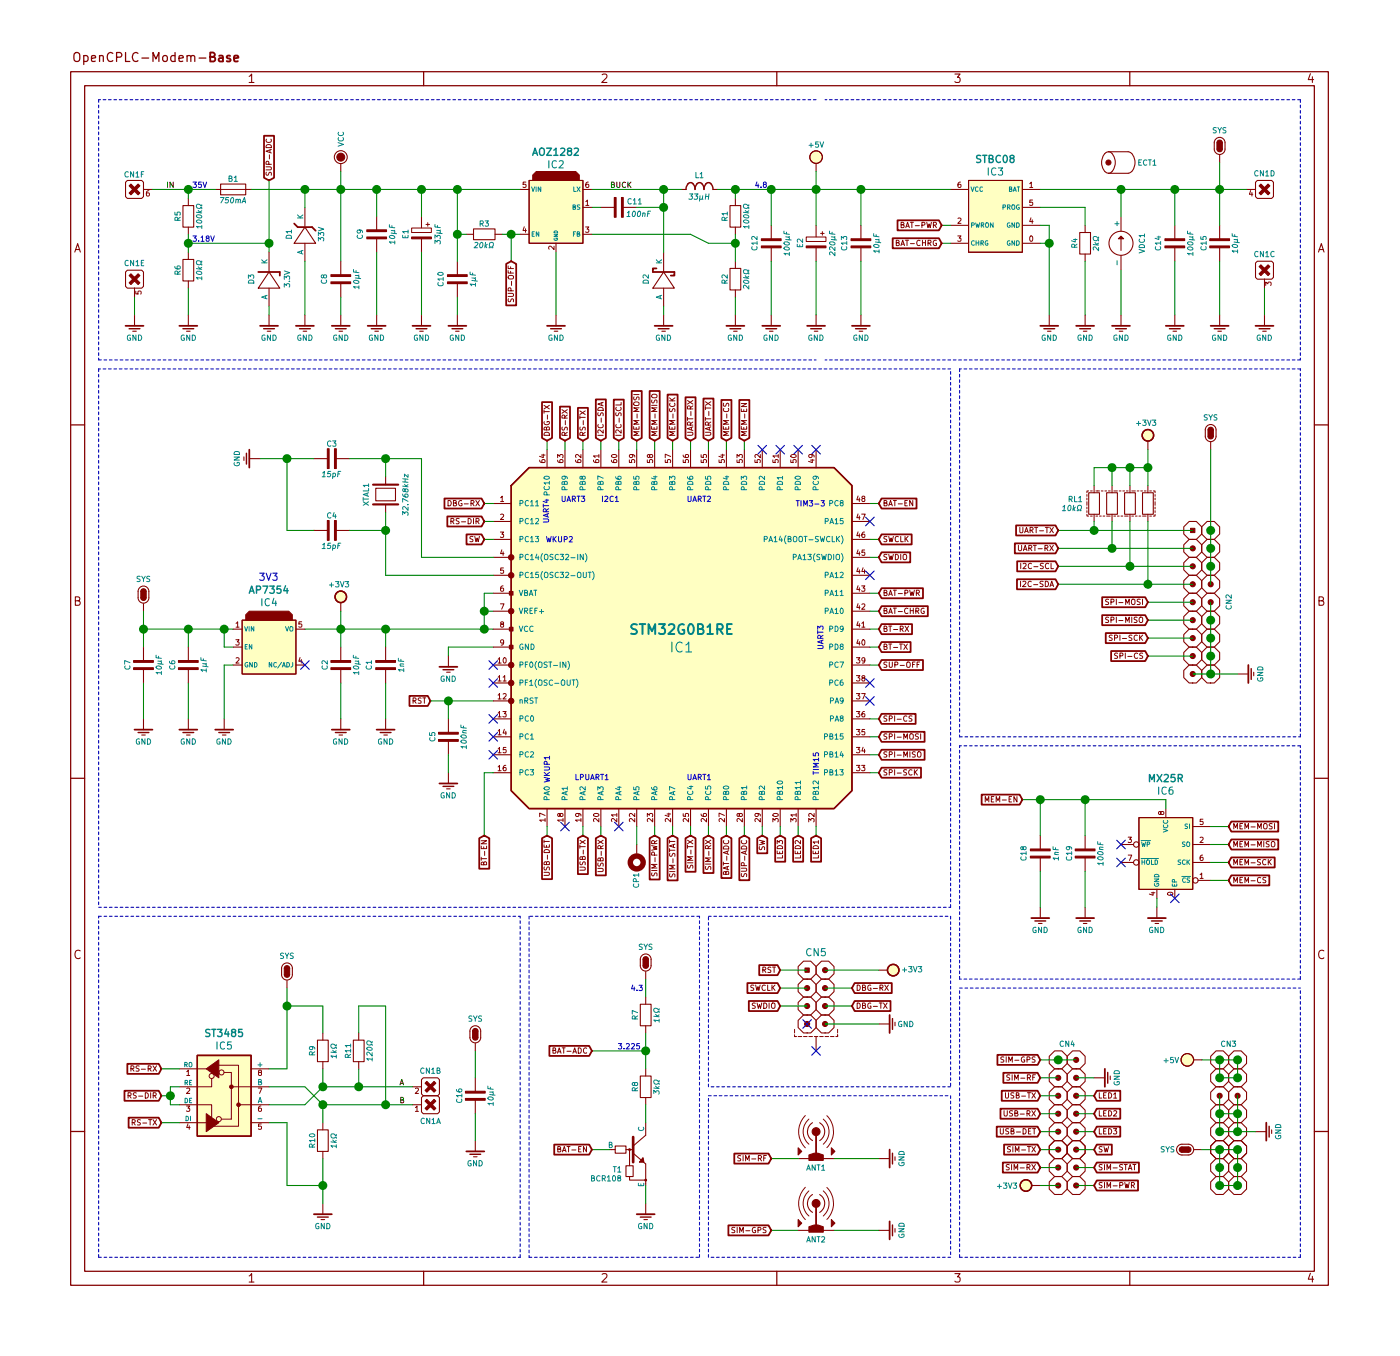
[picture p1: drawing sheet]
<svg xmlns="http://www.w3.org/2000/svg" width="198mm" height="192mm" viewBox="0 0 198 192" stroke-linecap="round" stroke-linejoin="round" font-family="sans-serif">
<!-- layer: Layer 1 -->
<g fill="none" stroke="#840000" stroke-width=".18">
<path d="M10 10.1h178.1v171.8h-178.1zM10.5 7.6a.45 .45 0 0 1 .8 0 .88 .88 0 0 1-.3 1.1h-.4a1.07 1.07 0 0 1-.1-1.1zM11.9 7.9h.3l.3 .2v.4l-.2 .2h-.4M11.9 7.9v1.2M12 12.1h174.1v167.8h-174.1zM13 8.3l.5-.1v-.3h-.4l-.1 .1v.7h.5M14.1 8v-.1a.31 .31 0 0 1 .5 .1v.7M14.1 7.9v.8M16 7.6a.51 .51 0 0 0-.7 0 .51 .51 0 0 0-.1 .6 .46 .46 0 0 0 .2 .5 .46 .46 0 0 0 .6-.1M16.5 8.1l.6-.1a.34 .34 0 0 0 .1-.3 .34 .34 0 0 0-.2-.3h-.5v1.3M17.8 7.4v1.3h.6M19.5 7.6a.52 .52 0 0 0-.6 0 .52 .52 0 0 0-.2 .6 .47 .47 0 0 0 .3 .4 .47 .47 0 0 0 .5 0"/>
<path d="M20.1 8.2h1M21.7 8.7v-1.3l.4 .9 .4-.9v1.3M23.2 7.9h.3l.1 .1 .1 .5-.1 .2h-.3l-.3-.2v-.4zM24.8 7.9h-.4l-.2 .2v.4l.1 .2h.5M24.8 7.4v1.3M25.3 8.3l.7-.1-.1-.3h-.4l-.2 .1 .1 .7h.5M26.5 8v-.1a.31 .31 0 0 1 .5 .1v.7M26.5 7.9v.8M27 8a.3 .3 0 0 1 .3-.1 .3 .3 0 0 1 .3 .1v.7M28.2 8.2h1M60 10.1v2M110 10.1v2"/>
<path d="M160 10.1v2M10 60.1h2M186.1 60.1h2M10 110.1h2M186.1 110.1h2M10 160.1h2M60 179.9v2M110 179.9v2M160 179.9v2M186.1 160.1h2"/>
</g>
<path d="M29.8 8h.5l.1-.2v-.2l-.2-.2h-.4v1.3h.5l.1-.1 .1-.3-.3-.3M31 7.9h.5l.1 .8M31.6 8.2h-.5a.25 .25 0 0 0-.1 .3 .25 .25 0 0 0 .1 .2h.5M32.6 7.9a.32 .32 0 0 0-.5 .1l.1 .2 .3 .1 .2 .2-.2 .2h-.4M33.1 8.3l.7-.1-.1-.3h-.4l-.2 .1 .1 .7h.5" fill="none" stroke="#840000" stroke-width=".26"/>
<g fill="none" stroke="#840000" stroke-width=".15">
<path d="M35.3 10.8l.3-.3v1.2M35.3 11.7h.7M85.3 10.6l.4-.1 .2 .1 .1 .2-.1 .2-.7 .7h.8M135.2 10.5h.8l-.4 .4 .3 .1 .1 .4-.1 .2-.5 .1-.2-.2M185.6 10.4l-.3 .9h.7M185.9 10.9v.8M10.6 35.7l.4-1.2 .4 1.2M10.7 35.3h.6M46.9 38.9h2.8v.2h-2.8zM46.9 39.9h2.8v.2h-2.8zM48.3 37v1.9M51.9 32.5h2.8v.3h-2.8z"/>
<path d="M51.9 33.5h2.8v.3h-2.8zM53.3 30.6v1.9M53.3 33.8v1.9M63.4 38.9h2.8v.2h-2.8zM63.4 39.9h2.8v.2h-2.8zM64.8 37v1.9M85.1 29.4h1.9M87 28h.2v2.7h-.2zM88 28h.3v2.7h-.3zM88.3 29.4h1.9M96.5 26.8h.7M101 26.8h.6"/>
<path d="M186.7 35.7l.4-1.2 .4 1.2M186.8 35.3h.6M42.9 46.9h.5M43.2 44.6v1.5M48 46.9h.5M48.3 40.1v2M48.3 44.6v1.5M53.1 46.9h.5M53.3 44.6v1.5M64.8 40.1v2M10.7 85l.6-.1v-.2l-.1-.2h-.5v1.2h.4l.3-.3a.32 .32 0 0 0-.3-.4M186.8 85l.6-.1v-.2l-.1-.2h-.5v1.2h.4l.3-.3a.32 .32 0 0 0-.3-.4"/>
<path d="M11.4 134.6a.48 .48 0 0 0-.6 0 .48 .48 0 0 0-.2 .6 .44 .44 0 0 0 .2 .4 .44 .44 0 0 0 .6-.1M187.5 134.6a.48 .48 0 0 0-.6 0 .48 .48 0 0 0-.2 .6 .44 .44 0 0 0 .3 .4 .44 .44 0 0 0 .5-.1M90.7 152.3h1.5v3h-1.5zM90.7 142.1h1.5v3.1h-1.5zM91.4 141.1v1M91.4 145.2v1M91.4 151.3v1M91.4 155.3v1.1M124.5 144.9h1.5M126.7 144.7v.5M124.5 164h1.5M124.5 174.1h1.5"/>
<path d="M126.7 163.7v.5M126.7 173.9v.5M35.3 180.6l.3-.3v1.1M35.3 181.4h.7M85.3 180.4l.4-.1 .2 .1 .1 .2-.1 .2-.7 .6h.8M135.2 180.3h.8l-.4 .4 .3 .1 .1 .4-.1 .2h-.5l-.2-.1M185.6 180.2l-.3 .8h.7M185.9 180.6v.8"/>
</g>
<g fill="none" stroke="#840000" stroke-width=".25">
<path d="M46.9 39h2.8M51.9 32.7h2.8M51.9 33.7h2.8M63.4 39h2.8M87.1 28v2.7M88.1 28v2.7M41.9 46.1h2.5M46.9 40h2.8M47 46.1h2.5M52.1 46.1h2.5M63.4 40h2.8M126 143.7v2.5"/>
<path d="M126 162.7v2.5M126 172.9v2.5"/>
</g>
<g fill="none" stroke="#008484" stroke-width=".14">
<path d="M45.6 39.6a.33 .33 0 0 0 .3 .5 .33 .33 0 0 0 .3-.5M45.8 39.1a.23 .23 0 0 1 .4-.2 .23 .23 0 0 1 0 .4 .23 .23 0 0 1-.4-.1v-.2l-.1-.1a.22 .22 0 0 0-.2 .2 .22 .22 0 0 0 .2 .2l.1-.1M50.1 38.1v.4l.7 .1M50.1 39.7a.41 .41 0 0 1 .5 0 .41 .41 0 0 1 .2 .3 .4 .4 0 0 1-.5 .1 .4 .4 0 0 1-.2-.4zM50.3 39.3l.8 .1M50.3 39l.5 .1v.2l-.1 .1M50.4 38.3v.2M50.6 33.3a.33 .33 0 0 0 .4 .4 .33 .33 0 0 0 .3-.4M50.8 38.9l-.1 .1M50.9 32.6l.2 .1-.1 .3h-.4v-.3a.47 .47 0 0 1 .7 .1v.1M55.1 31.8v.3l.8 .1M55.2 33.4a.41 .41 0 0 1 .4-.1 .41 .41 0 0 1 .3 .4 .4 .4 0 0 1-.5 .1 .4 .4 0 0 1-.2-.4z"/>
<path d="M55.4 32.6l.5 .1v.2l-.1 .1M55.4 33l.8 .1M55.5 31.9v.3M55.9 32.6l-.1 .1M55.9 34.3l-.8-.1 .3 .3M55.9 34.1v.4M62.1 38.6a.37 .37 0 0 1 .4-.1 .37 .37 0 0 1 .2 .4 .37 .37 0 0 1-.4 .1 .37 .37 0 0 1-.2-.4zM62.1 40a.34 .34 0 0 0 0 .4 .34 .34 0 0 0 .5 0l.1-.1v-.3M62.8 39.5h-.8l.2 .2M62.8 39.3v.4M66.6 38.5v.4l.7 .1M66.8 39.3l.5 .1v.2l-.1 .1"/>
<path d="M66.8 39.7l.8 .1M66.9 38.6v.3M67.3 39.3l-.1 .1M88.8 30.6h.4M88.8 30.1l.3-.2-.1 .7M89.4 28.2a.35 .35 0 0 0-.5 .3 .35 .35 0 0 0 .5 .3M89.7 28.9h.4M89.7 29.9h.1a.39 .39 0 0 1 .2 .4 .39 .39 0 0 1-.4 .3l-.1-.2zM89.7 28.3l.2-.2v.8M90.4 30l.1-.1a.39 .39 0 0 1 .2 .4 .39 .39 0 0 1-.4 .3v-.4zM90.4 28.9h.4M90.4 28.3l.2-.2v.8"/>
<path d="M91 30.2h.3v.4M91.1 30.1l-.1 .5M91.7 30.2h.3M92.1 29.9h-.3l-.1 .7M97.7 27.4h.4l-.3 .4h.2v.3l-.1 .1-.3-.1M98.4 27.4h.5l-.3 .4h.2l-.1 .3-.1 .1-.3-.1M98.6 24.4v.8h.3M99.1 25.2h.5M99.1 27.7v.8M99.1 24.6l.3-.2v.8M99.5 28.1v.1M99.5 27.7l-.1 .5h-.2l-.1-.1"/>
<path d="M99.9 27.8h.5M100 27.4l-.1 .8M100.4 27.4l-.1 .8M42.6 47.5a.35 .35 0 0 0-.4 .3 .35 .35 0 0 0 .4 .3v-.3h-.1M43.4 47.4v.8l-.4-.8v.8M43.7 47.4a.39 .39 0 0 1 .5 .4 .39 .39 0 0 1-.5 .4zM47.7 47.5a.35 .35 0 0 0-.5 .3 .35 .35 0 0 0 .5 .3v-.3h-.2M48.5 47.4v.8l-.5-.8v.8M48.8 47.4a.39 .39 0 0 1 .5 .4 .39 .39 0 0 1-.5 .4zM50.8 40.7l-.7-.1 .2 .2M50.8 40.5v.4M52.7 47.5a.35 .35 0 0 0-.4 .3 .35 .35 0 0 0 .4 .3l.1-.3h-.2"/>
<path d="M53.5 47.4v.8l-.4-.8v.8M53.9 47.4a.39 .39 0 0 1 .4 .4 .39 .39 0 0 1-.4 .4zM67.3 40.3l-.7-.1 .2 .3M67.3 40.1v.4M89.9 153.4a.23 .23 0 0 1 .3-.2 .23 .23 0 0 1 0 .4 .23 .23 0 0 1-.3-.1l-.1-.2-.1-.1a.22 .22 0 0 0-.2 .2 .22 .22 0 0 0 .2 .2l.2-.1M89.9 154.4v-.4h-.3l-.1 .4h.8M89.9 144.2v-.4h-.3l-.1 .4h.8M90.3 143.3l-.8-.3v.5M90.3 153.9l-.4 .3M90.3 143.8l-.4 .2M92.6 154.8v-.5l.3 .3v-.2h.4v.1v.4M92.6 154l.7 .1"/>
<path d="M92.6 143.8l.7 .1M92.8 153.7l.3 .3M92.8 143.5l.3 .4M93.3 153.8l-.2 .2M93.3 143.6l-.2 .2M93.3 152.9v.2l-.5-.3a.32 .32 0 0 0-.1 .6 .32 .32 0 0 0 .5-.1h.1v.2M93.3 144.5l-.7-.1 .2 .2M93.3 142.8v.1l-.5-.2a.32 .32 0 0 0-.1 .5 .32 .32 0 0 0 .5-.1h.1v.2M93.3 144.2v.5M127.7 144.6a.35 .35 0 0 0-.5 .3 .35 .35 0 0 0 .5 .4v-.3h-.1M128.5 144.5v.8l-.5-.8v.8M128.8 144.5a.39 .39 0 0 1 .5 .4 .39 .39 0 0 1-.5 .4z"/>
<path d="M127.3 163.7h.7l-.7 .5h.7M127.3 173.9h.7l-.7 .4h.7M127.3 164.5a.34 .34 0 0 0 .4 .5 .34 .34 0 0 0 .3-.5h-.3v.2M127.3 174.7a.34 .34 0 0 0 .4 .5 .34 .34 0 0 0 .3-.5h-.3v.1M127.4 163a.41 .41 0 0 1 .4 0 .41 .41 0 0 1 .2 .4h-.7zM127.4 173.2a.41 .41 0 0 1 .4-.1 .41 .41 0 0 1 .2 .4h-.7z"/>
</g>
<path d="M97.2 26.8a.74 .74 0 0 1 .7-.9 .9 .9 0 0 1 .5 .9 .74 .74 0 0 1 .8-.9 .9 .9 0 0 1 .5 .9 .74 .74 0 0 1 .8-.9 .9 .9 0 0 1 .5 .9M42.4 46.5h1.5M47.5 46.5h1.5M52.6 46.5h1.5M126.4 144.2v1.5M126.4 163.2v1.5M126.4 173.4v1.5" fill="none" stroke="#840000" stroke-width=".2"/>
<circle cx="48.3" cy="22.2" r=".56" fill="#840000"/>
<g fill="none" stroke="#840000" stroke-width=".15">
<path d="M18 25.5h2.1l.2 .3v2l-.2 .3h-2.1l-.2-.3v-2zM25.9 36.7h1.5v3.1h-1.5zM26.7 35.7v1M26.7 39.8v1M43.2 29.4v2.6M43.2 34.4v2.6M43.2 32.1l1.5 2.3h-3zM48.3 23.2v1.1M109.2 31.9v1.9M109.2 35.1v1.9M121.7 46.9h.5M121.9 44.6v1.5"/>
<path d="M91.2 172.6h.5M91.4 170.3v1.5"/>
<circle cx="48.3" cy="22.2" r=".56"/>
<circle cx="48.3" cy="22.2" r=".91"/>
</g>
<g fill="none" stroke="#008484" stroke-width=".14">
<path d="M48 19.5a.34 .34 0 0 0 .3 .5 .34 .34 0 0 0 .3-.5M48 18.7a.34 .34 0 0 0 .3 .5 .34 .34 0 0 0 .3-.5M24.8 37.7v.2a.49 .49 0 0 0 .7 0v-.2h-.4v.2l.1 .2M25.2 38.8l-.1-.4h-.3v.4h.7M25.5 38.4l-.3 .2M27.8 38l.8 .1M27.9 38.4a.42 .42 0 0 1 .6 .4 .38 .38 0 0 1-.4 .1 .38 .38 0 0 1-.2-.5zM28.1 37.8l.3 .3M28.6 39.4l-.8-.1 .2 .2M28.6 36.9v.2h-.2l-.1-.2h-.4a.33 .33 0 0 0 0 .5 .33 .33 0 0 0 .5-.1l.2 .1v.1M28.6 39.2v.4M28.6 37.8l-.3 .2"/>
<path d="M40.6 33.3a.41 .41 0 0 1 .5 0 .41 .41 0 0 1 .2 .4h-.8zM41.3 32.8h-.8l.2 .2M41.3 32.6v.4M42.1 30.4l.5 .4M42.1 30.8h.8M42.7 35.5v.4M42.9 35.4l-.8 .3 .8 .3M42.9 30.4l-.4 .3M45.1 34.1v-.5l.3 .3 .1-.3 .3 .1v.4M45.1 33.4v-.5l.3 .3v-.3l.4 .1v.4M45.1 32.2l.7 .2-.7 .3M47.9 20.2l.7 .2-.7 .3"/>
<path d="M106.5 34.9a.34 .34 0 0 0 .1 .5 .34 .34 0 0 0 .4-.1l.2-.1-.1-.3M107.2 33.5v.4l-.5-.4-.2 .1v.3M107.2 34.4h-.7l.2 .2M107.2 34.2v.4M111 32.7v.4l.8 .1M111.1 35a.41 .41 0 0 1 .4-.1 .41 .41 0 0 1 .3 .4 .4 .4 0 0 1-.5 .1 .4 .4 0 0 1-.2-.4zM111.1 34.3a.42 .42 0 0 1 .7 .3 .38 .38 0 0 1-.5 .1 .38 .38 0 0 1-.2-.4zM111.3 33.9l.7 .1M111.3 33.5l.5 .1v.2l-.1 .1M111.4 32.9v.2M111.8 33.5l-.1 .1M111.8 36l-.8-.1 .3 .2"/>
<path d="M111.8 35.7v.5M121.3 47.5a.35 .35 0 0 0-.4 .3 .35 .35 0 0 0 .4 .3l.1-.3h-.2M122.1 47.4v.8l-.4-.8v.8M122.5 47.4a.39 .39 0 0 1 .4 .4 .39 .39 0 0 1-.4 .4zM90.9 173.2a.35 .35 0 0 0-.5 .3 .35 .35 0 0 0 .5 .4v-.3h-.2M91.6 173.1v.8l-.4-.8v.8M92 173.1a.39 .39 0 0 1 .5 .4 .39 .39 0 0 1-.5 .4z"/>
</g>
<path d="M41.7 31.6l.5 .5h2l.5 .6M120.7 46.1h2.5M90.2 171.8h2.5" fill="none" stroke="#840000" stroke-width=".25"/>
<path d="M121.2 46.5h1.5M90.7 172.3h1.5" fill="none" stroke="#840000" stroke-width=".2"/>
<g fill="#840000" stroke="#840000" stroke-width=".15">
<path d="M107.8 33.8h2.8v.3h-2.8z"/>
<path d="M107.8 34.8h2.8v.3h-2.8z"/>
</g>
<path d="M18.3 26.3l.2-.3 .6 .6 .5-.6 .2 .3-.5 .5 .5 .5-.2 .3-.5-.5-.6 .5-.2-.3 .5-.5z" fill="#840000"/>
<g fill="none" stroke="#840000" stroke-width=".15">
<path d="M18.3 26.3l.2-.3 .6 .6 .5-.6 .2 .3-.5 .5 .5 .5-.2 .3-.5-.5-.6 .5-.2-.3 .5-.5zM20.3 26.8h1.3M154.2 69.7h1.5v3.1h-1.5zM154.9 68.7v1M154.9 72.8v1M156.7 69.7h1.5v3.1h-1.5zM157.5 68.7v1M157.5 72.8v1M159.3 69.7h1.5v3.1h-1.5zM160 68.7v1M160 72.8v1M161.8 69.7h1.5v3.1h-1.5z"/>
<path d="M162.6 68.7v1M162.6 72.8v1"/>
</g>
<g fill="none" stroke="#840000" stroke-width=".14">
<path d="M21.1 27h-.1a.47 .47 0 0 0-.1 .8l.2-.1v-.4h-.2l-.2 .1M153.9 72.8v.2h.3M153.9 70v.2M153.9 70.5v.3M153.9 71v.5M153.9 71.8v.2M153.9 72.3v.2M154.2 69.5h-.3v.2M154.4 69.5h.3M154.4 73h.3M155.2 69.5h.5M155.2 73h.2"/>
<path d="M155.7 73h.3M156 69.5h.2M156.2 73h.3M156.5 69.5h.2M156.7 73h.5M157 69.5h.2M157.7 69.5h.5M157.7 73h.3M158.2 73h.3M158.5 69.5h.3M158.7 73h.3M159 69.5h.3"/>
<path d="M159.3 73h.5M159.5 69.5h.3M160.3 73h.2M160.3 69.5h.5M160.8 73h.2M161 69.5h.3M161.3 73h.2M161.5 69.5h.3M161.8 73h.5M162.1 69.5h.2M162.8 73h.3M162.8 69.5h.3"/>
<path d="M163.3 69.5h.3v.2M163.6 72.8v.2h-.3M163.6 70v.2M163.6 70.5v.3M163.6 71v.5M163.6 71.8v.2M163.6 72.3v.2"/>
</g>
<g fill="none" stroke="#008484" stroke-width=".14">
<path d="M18.2 24.4a.34 .34 0 0 0-.5 .3 .34 .34 0 0 0 .5 .3M18.9 24.3v.8l-.4-.8v.8M19.3 25.1h.4M19.3 24.5l.2-.2v.8M20 24.7h.3M20.4 24.3h-.4v.8M150.4 72.3h.5M150.5 71.7l.3-.2-.1 .8M151.3 71.6l.2-.1a.39 .39 0 0 1 .2 .5 .39 .39 0 0 1-.4 .3l-.1-.3zM151.4 70.7l.4-.1v-.3l-.4-.1v.8M151.6 70.7l.2 .3M152 71.5l-.1 .8"/>
<path d="M152 72l.2 .3M152.2 70.2v.8h.4M152.3 71.8l-.3 .3M152.5 72.3h.2v-.2a.33 .33 0 0 1-.1-.5 .33 .33 0 0 1 .5 0v.4l-.2 .1v.2h.2M152.8 71h.4M152.8 70.5l.2-.3v.8"/>
</g>
<circle cx="168.1" cy="150" r=".89" fill="#ffffc2"/>
<circle cx="168.1" cy="150" r=".89" fill="none" stroke="#ffffc2" stroke-width=".14"/>
<g fill="none" stroke="#840000" stroke-width=".15">
<path d="M170.7 61.7a.76 .76 0 0 0 .7 .8 .76 .76 0 0 0 .8-.8M169 150h1.2"/>
<circle cx="168.1" cy="150" r=".89"/>
</g>
<path d="M164.8 150.1h.6M165.1 149.8v.6M166.1 149.6h-.3v.4h.3l.1 .3-.2 .1-.2-.1M166.4 149.6l.2 .8 .3-.8" fill="none" stroke="#008484" stroke-width=".14"/>
<path d="M171.1 61.7l.7 .1a.38 .38 0 0 1-.4 .3 .38 .38 0 0 1-.3-.4z" fill="#840000"/>
<path d="M170.7 60.8a.76 .76 0 0 1 .8-.7 .76 .76 0 0 1 .7 .7M171.1 61.7l.7 .1a.38 .38 0 0 1-.4 .3 .38 .38 0 0 1-.3-.4z" fill="none" stroke="#840000" stroke-width=".15"/>
<path d="M171.1 60.6l.4-.1a.35 .35 0 0 1 .3 .3h-.7z" fill="#840000"/>
<path d="M170.7 60.8v.9M171.1 60.6l.4-.1a.35 .35 0 0 1 .3 .3h-.7zM171.4 62.6v1M172.2 60.8v.9" fill="none" stroke="#840000" stroke-width=".15"/>
<path d="M171.1 60.8h.7v.9h-.7z" fill="#840000" stroke="#840000" stroke-width=".15"/>
<path d="M171 58.7l-.4 .1a.34 .34 0 0 0 .3 .4v.2h-.4M171.2 58.7l.3 .4 .2-.4M171.4 59.1v.4M172.3 58.7h-.3v.3a.31 .31 0 0 1 .3 .4h-.4" fill="none" stroke="#008484" stroke-width=".14"/>
<circle cx="126.5" cy="137.3" r=".81" fill="#ffffc2"/>
<circle cx="126.5" cy="137.3" r=".81" fill="none" stroke="#ffffc2" stroke-width=".14"/>
<g fill="none" stroke="#840000" stroke-width=".2">
<path d="M179.7 159.4v1.5"/>
<circle cx="126.5" cy="137.3" r=".81"/>
</g>
<g fill="none" stroke="#840000" stroke-width=".15">
<path d="M124.5 137.3h1.1M180.1 159.9v.5M86.6 162.7h.5M87.1 162.2h1.5v1h-1.5zM88.6 165h1.1v1.5h-1.1zM88.6 162.7h1.1M89.2 166.5v.5h2.2M89.2 162.7v2.3M89.7 163.2l1.7 1.5v2.8M91.4 160.7l-1.7 1.5M177.8 160.2h1.5"/>
<circle cx="89.2" cy="162.7" r=".13"/>
<circle cx="91.4" cy="167" r=".13"/>
</g>
<path d="M127.8 137.3h.6M128.1 137v.6M128.7 136.8h.5l-.3 .3 .3 .1-.1 .3h-.4M129.4 136.8l.2 .8 .3-.8M130 136.8h.5l-.2 .3 .2 .1v.3h-.5M180.6 159.9h.8l-.8 .5h.8M180.7 159.2a.41 .41 0 0 1 .5 0 .41 .41 0 0 1 .2 .4h-.8zM180.7 160.7a.34 .34 0 0 0 .3 .5 .34 .34 0 0 0 .3-.5h-.2v.1" fill="none" stroke="#008484" stroke-width=".14"/>
<path d="M179.3 158.9v2.5" fill="none" stroke="#840000" stroke-width=".25"/>
<path d="M89.7 160.9v3.6" fill="none" stroke="#840000" stroke-width=".38"/>
<path d="M91.1 163.8l.1 .7h-.6z" fill="#840000"/>
<path d="M25.9 29.1h1.5v3h-1.5zM26.7 28.1v1M26.7 32.1v1.1M91.4 158.9v1.8M86.4 162.7h.2M91.1 163.8l.1 .7h-.6zM91.4 167.5v.3M168.3 161.9a.76 .76 0 0 1 .7 .8 .76 .76 0 0 1-.7 .8" fill="none" stroke="#840000" stroke-width=".15"/>
<g fill="none" stroke="#008484" stroke-width=".14">
<path d="M24.8 30v.4h.3v-.4h.4v.2v.2M25.2 31.2l-.1-.4h-.3v.4h.7M25.5 30.7l-.3 .3M27.8 30l.8 .1M27.9 31.2a.41 .41 0 0 1 .4-.1 .41 .41 0 0 1 .2 .4 .4 .4 0 0 1-.4 .1 .4 .4 0 0 1-.2-.4zM27.9 30.5a.37 .37 0 0 1 .4-.1 .37 .37 0 0 1 .2 .4 .4 .4 0 0 1-.4 .1 .4 .4 0 0 1-.2-.4zM28.1 29.8l.3 .3M28.6 32.1l-.8-.1 .2 .3M28.6 29v.1h-.2a.31 .31 0 0 0-.3-.2 .31 .31 0 0 0-.3 .3l.2 .3 .6-.1v.2M28.6 31.9v.4M28.6 29.8l-.3 .2M90.5 159.5a.34 .34 0 0 0 .3 .5 .34 .34 0 0 0 .3-.5"/>
<path d="M83.8 166.7h.3v-.2l-.3-.1v.7h.2l.2-.2-.2-.2M85 166.5a.34 .34 0 0 0-.5 .3 .34 .34 0 0 0 .5 .3M85.3 166.8l.4-.1v-.2l-.4-.1v.7M85.5 166.8l.2 .3M86 167.1h.5M86 166.6l.2-.2v.7M86.3 162h.3v-.3h-.3v.7h.3l.1-.2-.2-.2M86.8 166.4h.1a.41 .41 0 0 1 .3 .4 .41 .41 0 0 1-.3 .3 .5 .5 0 0 1-.1-.7zM86.8 165.1h.5M87 165.1v.8M87.5 165.9h.4M87.5 165.3l.2-.2v.8"/>
<path d="M87.6 166.7l-.1-.2 .3-.1 .1 .2-.1 .1h-.3v.3l.1 .1h.2l.1-.1-.1-.3M90.4 167.5v.3h.8v-.3M90.8 167.6v.2"/>
</g>
<path d="M168.3 162.3a.38 .38 0 0 1 .4 .4 .38 .38 0 0 1-.4 .4z" fill="#840000"/>
<path d="M167.4 161.9a.76 .76 0 0 0-.8 .8 .76 .76 0 0 0 .8 .8M168.3 162.3a.38 .38 0 0 1 .4 .4 .38 .38 0 0 1-.4 .4z" fill="none" stroke="#840000" stroke-width=".15"/>
<path d="M167.1 162.4l.3-.1v.8a.4 .4 0 0 1-.4-.3 .4 .4 0 0 1 .1-.4z" fill="#840000"/>
<path d="M17.8 38.5l.2-.3h2.1l.2 .3v2l-.2 .3h-2.1l-.2-.3zM18.8 46.9h.5M19 44.6v1.5M167.1 162.4l.3-.1v.8a.4 .4 0 0 1-.4-.3 .4 .4 0 0 1 .1-.4zM167.4 163.5h.9M167.4 161.9h.9M169.1 162.7h1.1" fill="none" stroke="#840000" stroke-width=".15"/>
<path d="M167.4 162.3h.9v.8h-.9z" fill="#840000" stroke="#840000" stroke-width=".15"/>
<path d="M18.5 47.5a.35 .35 0 0 0-.5 .3 .35 .35 0 0 0 .5 .3v-.3h-.2M19.3 47.4v.8l-.5-.8v.8M19.6 47.4a.39 .39 0 0 1 .5 .4 .39 .39 0 0 1-.5 .4zM164.9 162.3h-.4a.34 .34 0 0 0 .3 .5v.2h-.4M165.1 162.3l.3 .4 .2-.4M165.4 162.7v.3M166.2 162.3h-.2l-.2 .1 .1 .2a.31 .31 0 0 1 .3 .4h-.4" fill="none" stroke="#008484" stroke-width=".14"/>
<path d="M17.8 46.1h2.5" fill="none" stroke="#840000" stroke-width=".25"/>
<path d="M18.3 46.5h1.5" fill="none" stroke="#840000" stroke-width=".2"/>
<path d="M18.5 38.7l.6 .6 .5-.6 .2 .3-.5 .5 .5 .5-.2 .3-.5-.5-.6 .5-.2-.3 .5-.5-.5-.5z" fill="#840000"/>
<g fill="none" stroke="#840000" stroke-width=".15">
<path d="M18.5 38.7l.6 .6 .5-.6 .2 .3-.5 .5 .5 .5-.2 .3-.5-.5-.6 .5-.2-.3 .5-.5-.5-.5zM158.7 33.7v1.7M19 40.8v1.3M37.8 46.9h.6M38.1 44.6v1.5"/>
<circle cx="158.7" cy="34.4" r="1.7"/>
</g>
<path d="M19.2 41.2v.4h.4v-.4h.3l.1 .1-.1 .3" fill="none" stroke="#840000" stroke-width=".14"/>
<path d="M18.2 36.9a.35 .35 0 0 0-.5 .3 .35 .35 0 0 0 .4 .4l.1-.1M18.9 36.8v.8l-.4-.8v.8M19.3 37.6h.4M19.3 37.1l.2-.3v.8M20 37.2h.3M20.4 36.8h-.4v.8h.4M37.5 47.5a.35 .35 0 0 0-.4 .3 .35 .35 0 0 0 .4 .3v-.3h-.1M38.3 47.4v.8l-.4-.8v.8M38.7 47.4a.39 .39 0 0 1 .4 .4 .39 .39 0 0 1-.4 .4z" fill="none" stroke="#008484" stroke-width=".14"/>
<path d="M36.8 46.1h2.6" fill="none" stroke="#840000" stroke-width=".25"/>
<path d="M37.3 46.5h1.6" fill="none" stroke="#840000" stroke-width=".2"/>
<path d="M158.4 33.8l.3-.4 .4 .4z" fill="#840000"/>
<path d="M158.4 33.8l.3-.4 .4 .4z" fill="none" stroke="#840000" stroke-width=".14"/>
<path d="M152.9 32.9h1.5v3.1h-1.5zM153.7 31.9v1M153.7 36v1M158.7 30.6v2.1M158.7 36.2v2M177.8 37.2l.3-.2h2l.2 .2v2.1l-.2 .2h-2l-.3-.2zM153.4 46.9h.5M153.7 44.6v1.5M158.5 46.9h.5M158.7 44.6v1.5M178.8 46.9h.5M179.1 44.6v1.5" fill="none" stroke="#840000" stroke-width=".15"/>
<g fill="none" stroke="#008484" stroke-width=".14">
<path d="M152 33.9h.5M152.2 35l-.1-.4h-.3v.4h.7M152.3 33.8v.5l-.6-.2M152.5 34.6l-.3 .2M154.8 34.6l.8 .1M155.1 34.3l.3 .4M155.6 35v.5l-.6-.6-.2 .2 .1 .3M155.6 33.5v.2l-.6-.2a.32 .32 0 0 0-.1 .5 .32 .32 0 0 0 .5-.1h.2v.2M155.6 34.4l-.3 .2M157.9 31.7h.6M158.2 31.4v.5M158.2 36.9v.6"/>
<path d="M161.3 35.3l.8 .2-.8 .3M161.4 34.7a.41 .41 0 0 1 .4-.1 .41 .41 0 0 1 .3 .4h-.8zM161.4 33.8a.35 .35 0 0 0 .3 .5 .35 .35 0 0 0 .4-.4l-.1-.1M162.1 33.3h-.8l.2 .2M162.1 33.1v.4M153.1 47.5a.35 .35 0 0 0-.5 .3 .35 .35 0 0 0 .5 .3v-.3h-.1M153.9 47.4v.8l-.5-.8v.8M154.2 47.4a.39 .39 0 0 1 .5 .4 .39 .39 0 0 1-.5 .4zM158.2 47.5a.35 .35 0 0 0-.5 .3 .35 .35 0 0 0 .5 .3v-.3h-.2M159 47.4v.8l-.5-.8v.8M159.3 47.4a.39 .39 0 0 1 .5 .4 .39 .39 0 0 1-.5 .4zM178.5 47.5a.35 .35 0 0 0-.5 .3 .35 .35 0 0 0 .5 .3v-.3h-.2"/>
<path d="M179.2 47.4v.8l-.4-.8v.8M179.6 47.4a.39 .39 0 0 1 .5 .4 .39 .39 0 0 1-.5 .4z"/>
</g>
<path d="M152.4 46.1h2.5M157.5 46.1h2.5M177.8 46.1h2.5" fill="none" stroke="#840000" stroke-width=".25"/>
<path d="M152.9 46.5h1.5M158 46.5h1.5M178.3 46.5h1.5" fill="none" stroke="#840000" stroke-width=".2"/>
<path d="M178.6 37.5l.5 .5 .5-.5 .2 .2-.5 .5 .5 .5-.2 .3-.5-.5-.5 .5-.3-.3 .5-.5-.5-.5z" fill="#840000"/>
<path d="M166.4 31.9v1.9M166.4 35.1v1.9M178.6 37.5l.5 .5 .5-.5 .2 .2-.5 .5 .5 .5-.2 .3-.5-.5-.5 .5-.3-.3 .5-.5-.5-.5zM179.1 39.5v1.3M166.1 46.9h.5M166.4 44.6v1.5M115.1 169.1a1.49 1.49 0 0 0 0 2.5M116.1 169.1a1.49 1.49 0 0 1 0 2.5" fill="none" stroke="#840000" stroke-width=".15"/>
<path d="M179.2 40.4v-.5l.4 .3v-.3h.3l.1 .2-.1 .3M114 168a3.3 3.3 0 0 0 0 4.6M114.6 168.5a2.35 2.35 0 0 0 0 3.6M116.6 168.5a2.35 2.35 0 0 1 0 3.6M117.1 168.1a3.2 3.2 0 0 1 0 4.5" fill="none" stroke="#840000" stroke-width=".14"/>
<g fill="none" stroke="#008484" stroke-width=".14">
<path d="M163.7 34.9a.34 .34 0 0 0 0 .5 .34 .34 0 0 0 .5-.1l.1-.1v-.3M163.9 33.5h.5M164.1 33.4v.5l-.5-.2M164.4 34.4h-.8l.2 .2M164.4 34.2v.4M168.2 32.7v.4l.7 .1M168.2 35a.41 .41 0 0 1 .5-.1 .41 .41 0 0 1 .2 .4 .4 .4 0 0 1-.4 .1 .4 .4 0 0 1-.3-.4zM168.2 34.3a.42 .42 0 0 1 .7 .3 .38 .38 0 0 1-.5 .1 .38 .38 0 0 1-.2-.4zM168.4 33.9l.8 .1M168.4 33.5l.5 .1v.2l-.1 .1M168.5 32.9v.2M168.9 33.5l-.1 .1"/>
<path d="M168.9 36l-.7-.1 .2 .2M168.9 35.7v.5M178.2 35.7a.34 .34 0 0 0-.5 .3 .34 .34 0 0 0 .5 .3M178.9 35.6v.7l-.4-.7v.7M179.2 36.3h.5M179.2 35.8l.3-.2v.7M180.4 35.7a.34 .34 0 0 0-.4 .3 .34 .34 0 0 0 .4 .3M165.8 47.5a.35 .35 0 0 0-.5 .3 .35 .35 0 0 0 .5 .3v-.3h-.1M166.6 47.4v.8l-.5-.8v.8M166.9 47.4a.39 .39 0 0 1 .5 .4 .39 .39 0 0 1-.5 .4z"/>
</g>
<path d="M165.1 46.1h2.5" fill="none" stroke="#840000" stroke-width=".25"/>
<path d="M165.6 46.5h1.5" fill="none" stroke="#840000" stroke-width=".2"/>
<g fill="#840000" stroke="#840000" stroke-width=".15">
<path d="M165 33.8h2.8v.3h-2.8z"/>
<path d="M165 34.8h2.8v.3h-2.8z"/>
</g>
<circle cx="115.6" cy="170.3" r=".56" fill="#840000"/>
<circle cx="115.6" cy="170.3" r=".56" fill="none" stroke="#840000" stroke-width=".15"/>
<path d="M115.6 170.8v2.6" fill="none" stroke="#840000" stroke-width=".25"/>
<path d="M113 172.6l.5 .5-.5 .5z" fill="#840000"/>
<path d="M113 172.6l.5 .5-.5 .5z" fill="none" stroke="#840000" stroke-width=".15"/>
<path d="M117.7 172.6l.5 .5-.5 .5z" fill="#840000"/>
<path d="M117.7 172.6l.5 .5-.5 .5z" fill="none" stroke="#840000" stroke-width=".15"/>
<path d="M114.6 173.6l.7-.2h.5l.8 .2v.8h-2z" fill="#840000"/>
<path d="M177.8 25.8l.3-.3h2l.2 .3v2l-.2 .3h-2l-.3-.3zM113 174.1h1.6M114.6 173.6l.7-.2h.5l.8 .2v.8h-2zM116.6 174.1h1.5" fill="none" stroke="#840000" stroke-width=".15"/>
<path d="M114.2 175.8l.3-.8 .3 .8M114.3 175.6h.4M115.4 175v.8l-.4-.8v.8M115.7 175h.4M115.9 175v.8M116.4 175.1l.2-.1 .2 .2-.5 .6h.5" fill="none" stroke="#008484" stroke-width=".14"/>
<path d="M178.3 26.3l.3-.3 .5 .6 .5-.6 .2 .3-.5 .5 .5 .5-.2 .3-.5-.5-.5 .5-.3-.3 .5-.5z" fill="#840000"/>
<path d="M156.5 21.7a.68 .68 0 0 1 .6-.2 .68 .68 0 0 1 .6 .5 1.65 1.65 0 0 1-.7 2.5h-.2a1.83 1.83 0 0 1-.3-2.8zM159.8 21.5a1.76 1.76 0 0 1 .1 3h-.1M176.5 26.8h1.3M178.3 26.3l.3-.3 .5 .6 .5-.6 .2 .3-.5 .5 .5 .5-.2 .3-.5-.5-.5 .5-.3-.3 .5-.5z" fill="none" stroke="#840000" stroke-width=".15"/>
<path d="M177.1 27l-.2 .5h.5M177.3 27.2v.6" fill="none" stroke="#840000" stroke-width=".14"/>
<path d="M178.2 24.2a.34 .34 0 0 0-.5 .3 .34 .34 0 0 0 .5 .3M178.9 24.1v.8l-.4-.8v.8M179.2 24.9h.5M179.2 24.4l.3-.3v.8M180 24.1a.38 .38 0 0 1 .4 .4 .38 .38 0 0 1-.4 .4z" fill="none" stroke="#008484" stroke-width=".14"/>
<circle cx="157" cy="23" r=".36" fill="#840000"/>
<g fill="none" stroke="#840000" stroke-width=".15">
<path d="M157 24.5h2.8M157 21.5h2.8M115.1 158.9a1.49 1.49 0 0 0 0 2.5M116.1 158.9a1.49 1.49 0 0 1 0 2.5"/>
<circle cx="157" cy="23" r=".36"/>
</g>
<path d="M161.3 23h.2M161.6 22.6h-.3v.8h.3M162.4 22.7a.34 .34 0 0 0-.5 .3 .34 .34 0 0 0 .5 .3M162.6 22.6h.4M162.8 22.6v.8M163.3 23.4h.4M163.3 22.8l.2-.2v.8" fill="none" stroke="#008484" stroke-width=".14"/>
<path d="M114 157.9a3.3 3.3 0 0 0 0 4.5M114.6 158.4a2.35 2.35 0 0 0 0 3.5M116.6 158.4a2.35 2.35 0 0 1 0 3.5M117.1 157.9a3.2 3.2 0 0 1 0 4.5" fill="none" stroke="#840000" stroke-width=".14"/>
<circle cx="115.6" cy="160.2" r=".56" fill="#840000"/>
<circle cx="115.6" cy="160.2" r=".56" fill="none" stroke="#840000" stroke-width=".15"/>
<path d="M115.6 160.7v2.5" fill="none" stroke="#840000" stroke-width=".25"/>
<path d="M113 162.4l.5 .6-.5 .5z" fill="#840000"/>
<path d="M113 162.4l.5 .6-.5 .5z" fill="none" stroke="#840000" stroke-width=".15"/>
<path d="M117.7 162.4l.5 .6-.5 .5z" fill="#840000"/>
<path d="M117.7 162.4l.5 .6-.5 .5z" fill="none" stroke="#840000" stroke-width=".15"/>
<path d="M114.6 163.5l.7-.3h.5l.8 .3v.7h-2z" fill="#840000"/>
<path d="M30.5 26.8h.7M31.2 26h3.6v1.6h-3.6zM34.8 26.8h.8M113 164h1.6M114.6 163.5l.7-.3h.5l.8 .3v.7h-2zM116.6 164h1.5" fill="none" stroke="#840000" stroke-width=".15"/>
<g fill="none" stroke="#008484" stroke-width=".14">
<path d="M31.2 28h.5l-.4 .7M32.4 28h-.4l-.1 .3h.4v.4l-.4-.1M32.4 25.3l.4-.1v-.2l-.4-.1v.8h.3l.2-.3-.2-.1M32.8 28h.1a.39 .39 0 0 1 .2 .4 .39 .39 0 0 1-.4 .3l-.1-.3zM33.2 25.7h.4M33.2 25.1l.2-.2v.8M33.4 28.2v.5M33.4 28.3l.3-.1 .1 .1-.1 .4M33.8 28.3l.1-.1 .1 .1v.4M34.3 28.7l.3-.7 .2 .7M34.4 28.5h.3M114.2 165.6l.3-.7 .3 .7"/>
<path d="M114.3 165.4h.4M115.4 164.9v.7l-.4-.7v.7M115.7 164.9h.4M115.9 164.9v.7M116.4 165.6h.4M116.4 165.1l.2-.2v.7"/>
</g>
<path d="M31.2 26.8h3.6" fill="none" stroke="#840000" stroke-width=".14"/>
<circle cx="162.6" cy="61.6" r=".81" fill="#ffffc2"/>
<circle cx="162.6" cy="61.6" r=".81" fill="none" stroke="#ffffc2" stroke-width=".14"/>
<g fill="none" stroke="#840000" stroke-width=".2">
<path d="M25.9 46.5h1.5"/>
<circle cx="162.6" cy="61.6" r=".81"/>
</g>
<path d="M26.4 46.9h.5M26.7 44.6v1.5M162.6 62.5v1.1" fill="none" stroke="#840000" stroke-width=".15"/>
<path d="M26.1 47.5a.35 .35 0 0 0-.5 .3 .35 .35 0 0 0 .5 .3v-.3h-.1M26.9 47.4v.8l-.5-.8v.8M27.2 47.4a.39 .39 0 0 1 .5 .4 .39 .39 0 0 1-.5 .4zM161 59.9h.5M161.2 59.6v.6M161.8 59.5h.5l-.2 .3 .2 .1-.1 .3-.4-.1M162.5 59.5l.3 .7 .2-.7M163.2 59.5h.5l-.3 .3 .3 .1-.1 .3-.4-.1" fill="none" stroke="#008484" stroke-width=".14"/>
<path d="M25.4 46.1h2.5" fill="none" stroke="#840000" stroke-width=".25"/>
<circle cx="168.9" cy="95.4" r=".36" fill="#840000"/>
<circle cx="168.9" cy="95.4" r=".36" fill="none" stroke="#840000" stroke-width=".15"/>
<circle cx="168.9" cy="92.9" r=".36" fill="#840000"/>
<circle cx="168.9" cy="92.9" r=".36" fill="none" stroke="#840000" stroke-width=".15"/>
<circle cx="168.9" cy="90.3" r=".36" fill="#840000"/>
<circle cx="168.9" cy="90.3" r=".36" fill="none" stroke="#840000" stroke-width=".15"/>
<circle cx="168.9" cy="87.8" r=".36" fill="#840000"/>
<circle cx="168.9" cy="87.8" r=".36" fill="none" stroke="#840000" stroke-width=".15"/>
<circle cx="168.9" cy="85.2" r=".36" fill="#840000"/>
<circle cx="168.9" cy="85.2" r=".36" fill="none" stroke="#840000" stroke-width=".15"/>
<circle cx="168.9" cy="82.7" r=".36" fill="#840000"/>
<circle cx="168.9" cy="82.7" r=".36" fill="none" stroke="#840000" stroke-width=".15"/>
<circle cx="168.9" cy="80.2" r=".36" fill="#840000"/>
<circle cx="168.9" cy="80.2" r=".36" fill="none" stroke="#840000" stroke-width=".15"/>
<circle cx="168.9" cy="77.6" r=".36" fill="#840000"/>
<circle cx="168.9" cy="77.6" r=".36" fill="none" stroke="#840000" stroke-width=".15"/>
<circle cx="171.4" cy="95.4" r=".36" fill="#840000"/>
<circle cx="171.4" cy="95.4" r=".36" fill="none" stroke="#840000" stroke-width=".15"/>
<circle cx="171.4" cy="92.9" r=".36" fill="#840000"/>
<circle cx="171.4" cy="92.9" r=".36" fill="none" stroke="#840000" stroke-width=".15"/>
<circle cx="171.4" cy="90.3" r=".36" fill="#840000"/>
<circle cx="171.4" cy="90.3" r=".36" fill="none" stroke="#840000" stroke-width=".15"/>
<circle cx="171.4" cy="87.8" r=".36" fill="#840000"/>
<circle cx="171.4" cy="87.8" r=".36" fill="none" stroke="#840000" stroke-width=".15"/>
<circle cx="171.4" cy="85.2" r=".36" fill="#840000"/>
<circle cx="171.4" cy="85.2" r=".36" fill="none" stroke="#840000" stroke-width=".15"/>
<circle cx="171.4" cy="82.7" r=".36" fill="#840000"/>
<circle cx="171.4" cy="82.7" r=".36" fill="none" stroke="#840000" stroke-width=".15"/>
<circle cx="171.4" cy="80.2" r=".36" fill="#840000"/>
<circle cx="171.4" cy="80.2" r=".36" fill="none" stroke="#840000" stroke-width=".15"/>
<circle cx="171.4" cy="77.6" r=".36" fill="#840000"/>
<circle cx="171.4" cy="77.6" r=".36" fill="none" stroke="#840000" stroke-width=".15"/>
<circle cx="171.4" cy="75.1" r=".36" fill="#840000"/>
<g fill="none" stroke="#840000" stroke-width=".15">
<path d="M38.1 35.7v2.7M38.1 38.5l1.5 2.3h-3zM74.9 25.5h7.6v8.9h-7.6zM94 38.5l1.5 2.3h-3zM94 35.7v2.7M38.1 40.8v2.5M94 40.8v2.5M167.6 79.6l.8-.7h1l.8 .7v1.1l-.8 .7h-1l-.8-.7zM167.6 77.1l.8-.8h1l.8 .8v1l-.8 .8h-1l-.8-.8zM167.6 74.6l.8-.8h1l.8 .8v1l-.8 .7h-1l-.8-.7zM168.9 75.1h.1M168.9 77.6h.1"/>
<path d="M170.2 79.6l.7-.7h1.1l.7 .7v1.1l-.7 .7h-1.1l-.7-.7zM170.2 77.1l.7-.8h1.1l.7 .8v1l-.7 .8h-1.1l-.7-.8zM170.2 74.6l.7-.8h1.1l.7 .8v1l-.7 .7h-1.1l-.7-.7zM171.4 75.1h.1M171.4 77.6h.1M167.6 94.9l.8-.8h1l.8 .8v1l-.8 .8h-1l-.8-.8zM167.6 92.3l.8-.7h1l.8 .7v1.1l-.8 .7h-1l-.8-.7zM167.6 89.8l.8-.8h1l.8 .8v1l-.8 .8h-1l-.8-.8zM167.6 87.3l.8-.8h1l.8 .8v1l-.8 .7h-1l-.8-.7zM167.6 84.7l.8-.7h1l.8 .7v1l-.8 .8h-1l-.8-.8zM167.6 82.2l.8-.8h1l.8 .8v1l-.8 .8h-1l-.8-.8zM168.9 87.8h.1"/>
<path d="M168.9 90.3h.1M168.9 92.9h.1M168.9 95.4h.1M168.9 80.2h.1M168.9 82.7h.1M168.9 85.2h.1M170.2 94.9l.7-.8h1.1l.7 .8v1l-.7 .8h-1.1l-.7-.8zM170.2 92.3l.7-.7h1.1l.7 .7v1.1l-.7 .7h-1.1l-.7-.7zM170.2 89.8l.7-.8h1.1l.7 .8v1l-.7 .8h-1.1l-.7-.8zM170.2 87.3l.7-.8h1.1l.7 .8v1l-.7 .7h-1.1l-.7-.7zM170.2 84.7l.7-.7h1.1l.7 .7v1l-.7 .8h-1.1l-.7-.8zM170.2 82.2l.7-.8h1.1l.7 .8v1l-.7 .8h-1.1l-.7-.8z"/>
<path d="M171.4 85.2h.1M171.4 87.8h.1M171.4 90.3h.1M171.4 92.9h.1M171.4 95.4h.1M171.4 80.2h.1M171.4 82.7h.1"/>
<circle cx="171.4" cy="75.1" r=".36"/>
</g>
<path d="M168.6 74.8h.6v.6h-.6z" fill="#840000" stroke="#840000" stroke-width=".14"/>
<g fill="none" stroke="#008484" stroke-width=".14">
<path d="M35.2 39.4v-.5l.3 .3v-.3h.4v.2v.3M35.3 39.7a.41 .41 0 0 1 .4 0 .41 .41 0 0 1 .2 .4h-.7zM37.1 36.8l.4 .4M37.1 37.2h.7M37.8 36.8l-.4 .3M40.3 39.5v-.4l.3 .2 .1-.2h.3l-.1 .4M40.3 38.3l.7 .3-.7 .3M40.9 39.8h.1M91.2 39.7a.41 .41 0 0 1 .4 0 .41 .41 0 0 1 .2 .4h-.7zM91.8 38.9v.5l-.5-.5-.2 .2v.2M92.9 36.8l.5 .4M92.9 37.2h.8"/>
<path d="M93.7 36.8l-.4 .3M37.6 41.8v.4M37.8 41.8l-.7 .3 .7 .2M40.3 40.6v-.5l.3 .3 .1-.3 .3 .1-.1 .4M93.5 41.8v.4M93.7 41.8l-.8 .3 .8 .2M173.6 85h.8l-.8 .4h.8M173.7 85.7a.34 .34 0 0 0 .3 .5 .34 .34 0 0 0 .3-.5M174.4 84.2v.5l-.6-.5-.2 .1 .1 .3"/>
</g>
<path d="M36.6 38.5h3v.5M93 38h-.5v.5h3v.5h-.5" fill="none" stroke="#840000" stroke-width=".25"/>
<path d="M74.9 25.5h7.6v8.9h-7.6z" fill="#ffffc2" stroke="#ffffc2" stroke-width=".14"/>
<path d="M75.9 24.3h5.6l.5 .5v.7h-6.6v-.7z" fill="#840000"/>
<path d="M74.2 32.1l-.1 .5h.4M74.4 32.4v.5M74.5 25.8h-.4v.3h.4v.4h-.2h-.2M75.9 24.3h5.6l.5 .5v.7h-6.6v-.7zM78.5 34.8v.5l-.6-.5-.2 .2 .1 .3M82.9 32.1h.5l-.3 .3 .3 .1v.3l-.2 .1-.3-.1M83 28.5l.2-.2v.8M83 29.1h.4M83.3 25.8h-.1a.47 .47 0 0 0-.1 .7h.3v-.4h-.3l-.1 .1" fill="none" stroke="#840000" stroke-width=".14"/>
<g fill="none" stroke="#840000" stroke-width=".15">
<path d="M73.7 33.2h1.2M73.7 26.8h1.2M78.7 34.4v1.3M82.5 29.4h1.3M82.5 33.2h1.3M82.5 26.8h1.3M103.4 38h1.5v3h-1.5zM103.4 29.1h1.5v3h-1.5zM104.1 28.1v1M104.1 32.1v1.1M104.1 37v1M103.9 46.9h.5"/>
<path d="M104.1 41v1.1M104.1 44.6v1.5M109 46.9h.5M109.2 44.6v1.5"/>
</g>
<g fill="none" stroke="#008484" stroke-width=".14">
<path d="M75.3 26.5l.2 .6 .2-.6M75.4 33.1h.2M75.7 32.8h-.3v.6h.3M75.9 26.5v.6M76.3 32.8v.6l-.4-.6v.6M76.6 26.5v.6l-.4-.6v.6M78.5 33.2h.5l-.5 .3h.5M78.5 33.7a.23 .23 0 0 0 .2 .3 .23 .23 0 0 0 .2-.3h-.2v.1M78.5 32.7a.28 .28 0 0 1 .3 0 .28 .28 0 0 1 .2 .3h-.5zM81.2 29.3h.2l.1-.3h-.3v.6h.2l.1-.2-.1-.1M81.2 33.1h.2M81.3 26.5v.6h.3"/>
<path d="M81.5 32.8h-.3v.6M81.7 26.5l.4 .6M81.7 33.1h.3v-.2l-.3-.1v.6h.3l.1-.2-.1-.1M82.1 29h-.2l-.2 .1 .1 .2 .3 .1v.2h-.4M82.1 26.5l-.4 .6M102.6 31.2v-.4h-.3l-.1 .4h.8M103 38.9v.5l-.5-.5-.3 .2 .1 .2M103 30.2h-.8l.3 .2M103 39.6l-.4 .3M103 30.7l-.4 .3M103 30v.4M105.3 39.3l.7 .1"/>
<path d="M105.3 30l.7 .1M105.3 31.2a.41 .41 0 0 1 .5-.1 .41 .41 0 0 1 .2 .4 .4 .4 0 0 1-.4 .1 .4 .4 0 0 1-.3-.4zM105.3 30.5a.37 .37 0 0 1 .5-.1 .37 .37 0 0 1 .2 .4 .4 .4 0 0 1-.5 .1 .4 .4 0 0 1-.2-.4zM105.4 39.7a.42 .42 0 0 1 .6 .3 .38 .38 0 0 1-.5 .1 .38 .38 0 0 1-.1-.4zM105.5 39l.3 .4M105.5 29.8l.3 .3M106 39.1l-.2 .2M106 29.8l-.2 .2M106 38.2v.2h-.1l-.1-.2h-.4a.33 .33 0 0 0 0 .5 .33 .33 0 0 0 .5-.1h.1v.2M106 32.1l-.7-.1 .2 .3M106 29v.1l-.5-.2a.32 .32 0 0 0-.2 .4 .32 .32 0 0 0 .4 .2l.2-.1h.1v.2M106 31.9v.4"/>
<path d="M102.6 40.1v-.4h-.3l-.1 .4h.8M103.6 47.5a.35 .35 0 0 0-.5 .3 .35 .35 0 0 0 .5 .3v-.3h-.2M104.3 47.4v.8l-.4-.8v.8M104.7 47.4a.39 .39 0 0 1 .5 .4 .39 .39 0 0 1-.5 .4zM106 40.4v.5l-.6-.6-.1 .2 .1 .3M108.6 47.5a.35 .35 0 0 0-.4 .3 .35 .35 0 0 0 .4 .3v-.3h-.1M109.4 47.4v.8l-.4-.8v.8M109.8 47.4a.39 .39 0 0 1 .4 .4 .39 .39 0 0 1-.4 .4z"/>
</g>
<path d="M77.7 22.7v1.1M78.8 22.8a.4 .4 0 0 0-.5 0 .4 .4 0 0 0-.1 .5 .37 .37 0 0 0 .2 .4 .37 .37 0 0 0 .4 0M79.2 22.8l.4-.1 .1 .1 .1 .2-.1 .2-.6 .6h.7" fill="none" stroke="#008484" stroke-width=".15"/>
<path d="M75.4 22l.4-1 .3 1M75.5 21.7h.5M76.5 21.1l.2-.1a.35 .35 0 0 1 .4 .3l-.1 .5a.34 .34 0 0 1-.5 0zM77.4 21h.7l-.7 1h.7M78.4 21.2l.3-.2v1M78.4 22h.6M79.4 21h.4h.1l.1 .2-.7 .8h.7M80.6 21.4l-.2-.2v-.2h.2h.3v.3l-.5 .3v.3l.2 .1h.2l.1-.2v-.2l-.1-.2M81.3 21h.4l.2 .2-.6 .8h.6" fill="none" stroke="#008484" stroke-width=".2"/>
<path d="M102.9 46.1h2.5M108 46.1h2.5" fill="none" stroke="#840000" stroke-width=".25"/>
<path d="M103.4 46.5h1.5M108.5 46.5h1.5" fill="none" stroke="#840000" stroke-width=".2"/>
<circle cx="115.6" cy="22.2" r=".89" fill="#ffffc2"/>
<circle cx="115.6" cy="22.2" r=".89" fill="none" stroke="#ffffc2" stroke-width=".14"/>
<g fill="none" stroke="#840000" stroke-width=".15">
<path d="M115.6 23.1v1.2M121.9 31.9v1.9M121.9 35.1v1.9M134.6 34.4h2.6M134.6 26.8h2.6M134.6 31.9h2.6M137.2 25.5h7.6v10.2h-7.6zM144.8 34.4h2.5M144.8 26.8h2.5M144.8 31.9h2.5M144.8 29.4h2.5M64.5 46.9h.5"/>
<path d="M64.8 44.6v1.5M78.5 46.9h.5M78.7 44.6v1.5M93.7 46.9h.5M94 44.6v1.5M148.3 46.9h.5M148.6 44.6v1.5M34.3 87.8h7.6v7.6h-7.6zM54.6 91.6v1.9M54.6 94.8v1.9M63.2 95.1h.6M63.5 92.9v1.5"/>
<path d="M54.4 104h.5M54.6 101.7v1.6"/>
<circle cx="115.6" cy="22.2" r=".89"/>
</g>
<g fill="none" stroke="#008484" stroke-width=".14">
<path d="M114.6 20.6h.6M114.9 20.3v.5M115.9 20.1h-.4v.3h.3l.1 .3-.1 .1h-.3M116.1 20.1l.3 .7 .2-.7M119.2 33.9v-.4l.3 .2v-.2h.3l.1 .1-.1 .3M119.2 34.9a.34 .34 0 0 0 .1 .5 .34 .34 0 0 0 .4-.1l.2-.1-.1-.3M119.9 34.4h-.7l.2 .2M119.9 34.2v.4M123.7 33.1v.3l.8 .1M123.8 34.6a.41 .41 0 0 1 .4 0 .41 .41 0 0 1 .3 .4 .38 .38 0 0 1-.5 .1 .38 .38 0 0 1-.2-.5zM124 34.3l.7 .1M124 33.9l.5 .1v.2l-.1 .1"/>
<path d="M124.1 33.2v.3M124.5 33.8l-.1 .1M124.5 35.6l-.8-.1 .3 .2M124.5 35.4v.4M137.5 26.5l.2 .6 .2-.6M137.6 31.9l.3-.1v-.2l-.3-.1v.7M138 34.1a.28 .28 0 0 0-.4 .3 .28 .28 0 0 0 .4 .2M138.2 31.5l.1 .7 .2-.5 .1 .5 .1-.7M138.2 34.1v.6M138.2 34.4h.4M138.5 26.5a.29 .29 0 0 0-.4 .3 .29 .29 0 0 0 .4 .3v-.1M138.6 34.1v.6"/>
<path d="M138.9 34.4h.3v-.3h-.3v.6M139 31.9l.3-.1v-.2l-.3-.1v.7M139.1 34.4l.2 .3M139.1 31.9l.2 .3M139.1 26.5a.29 .29 0 0 0-.3 .3 .29 .29 0 0 0 .3 .3v-.1M139.6 31.6l.1-.1 .3 .1v.3l-.1 .2h-.3zM139.9 34.1a.29 .29 0 0 0-.4 .3 .29 .29 0 0 0 .4 .2v-.2h-.1M140.6 31.5v.7l-.3-.7v.7M142 29.3h.3l.1-.3h-.4v.6M142.7 29.3h.3v-.3h-.3v.6M142.8 29.3l.3 .3M143 26.8l.2-.1 .1-.2h-.3v.6h.2l.1-.2-.1-.1"/>
<path d="M143 34.1a.29 .29 0 0 0-.4 .3 .29 .29 0 0 0 .5 .2v-.2h-.2M143 31.6a.29 .29 0 0 0-.4 .3 .29 .29 0 0 0 .5 .2v-.2h-.2M143.3 29.1l.1-.1 .3 .1v.3l-.1 .2-.3-.1zM143.5 27.1l.2-.6 .2 .6M143.6 26.9h.3M143.7 34.1v.6l-.4-.6v.6M143.7 31.5v.7l-.4-.7v.7M144 34.1a.32 .32 0 0 1 .4 .3 .32 .32 0 0 1-.4 .3zM144 31.5a.32 .32 0 0 1 .4 .4 .32 .32 0 0 1-.4 .3zM144 26.5h.4M144.2 26.5v.6M144.3 29a.29 .29 0 0 0-.4 .3 .29 .29 0 0 0 .4 .3v-.2h-.1"/>
<path d="M64.2 47.5a.35 .35 0 0 0-.5 .3 .35 .35 0 0 0 .5 .3v-.3h-.1M65 47.4v.8l-.5-.8v.8M65.3 47.4a.39 .39 0 0 1 .5 .4 .39 .39 0 0 1-.5 .4zM78.2 47.5a.35 .35 0 0 0-.5 .3 .35 .35 0 0 0 .5 .3v-.3h-.2M78.9 47.4v.8l-.4-.8v.8M79.3 47.4a.39 .39 0 0 1 .5 .4 .39 .39 0 0 1-.5 .4zM93.4 47.5a.35 .35 0 0 0-.5 .3 .35 .35 0 0 0 .5 .3v-.3h-.2M94.2 47.4v.8l-.5-.8v.8M94.5 47.4a.39 .39 0 0 1 .5 .4 .39 .39 0 0 1-.5 .4zM148 47.5a.35 .35 0 0 0-.4 .3 .35 .35 0 0 0 .4 .3v-.3h-.1M148.8 47.4v.8l-.4-.8v.8M149.1 47.4a.39 .39 0 0 1 .5 .4 .39 .39 0 0 1-.5 .4z"/>
<path d="M51.9 94.2a.33 .33 0 0 0 .3 .5 .33 .33 0 0 0 .3-.5M52.6 93.7h-.8l.3 .2M52.6 93.5v.4M56.4 93.2v.3l.8 .1M56.7 94.2l.5 .1M56.8 93.3v.3M57.2 94.9l-.8-.1 .2 .2M57.2 94.6v.5M57.2 94h-.5v.2M62.9 95.7a.35 .35 0 0 0-.4 .4 .35 .35 0 0 0 .4 .3v-.3h-.1M63.7 95.7v.7l-.5-.7v.7M64 95.7a.39 .39 0 0 1 .5 .4 .39 .39 0 0 1-.5 .3z"/>
<path d="M54 104.6a.35 .35 0 0 0-.4 .4 .35 .35 0 0 0 .4 .3l.1-.3h-.2M54.8 104.6v.7l-.4-.7v.7M55.2 104.6a.39 .39 0 0 1 .4 .3 .39 .39 0 0 1-.4 .4z"/>
</g>
<path d="M63.5 46.1h2.5M77.5 46.1h2.5M92.7 46.1h2.5M147.3 46.1h2.6M62.2 94.4h2.6M53.3 103.3h2.6" fill="none" stroke="#840000" stroke-width=".25"/>
<path d="M64 46.5h1.5M78 46.5h1.5M93.2 46.5h1.5M147.8 46.5h1.6M62.7 94.8h1.6M53.8 103.7h1.6" fill="none" stroke="#840000" stroke-width=".2"/>
<g fill="#ffffc2" stroke="#ffffc2" stroke-width=".14">
<path d="M137.2 25.5h7.6v10.2h-7.6z"/>
<path d="M34.3 87.8h7.6v7.6h-7.6z"/>
</g>
<path d="M135.6 33.4h.5l-.3 .3h.3v.4l-.2 .1-.3-.1M135.7 30.9l.2-.1 .2 .3-.5 .5h.5M136 25.8h-.1a.47 .47 0 0 0-.1 .7h.3v-.4h-.3l-.1 .1M145.8 26.5h.5M145.8 26l.2-.2v.7M145.9 33.4h.1a.41 .41 0 0 1 .3 .4 .41 .41 0 0 1-.3 .4 .5 .5 0 0 1-.1-.8zM146 30.8l-.2 .6h.5M146.2 31.1v.5M146.2 28.3h-.4v.4h.4v.3l-.1 .1-.3-.1" fill="none" stroke="#840000" stroke-width=".14"/>
<path d="M140 23.8v1M141 23.8a.4 .4 0 0 0-.5 .1 .4 .4 0 0 0-.1 .4 .37 .37 0 0 0 .2 .4 .37 .37 0 0 0 .4 0M141.4 23.8h.6l-.3 .3 .3 .1v.5l-.2 .1-.4-.1" fill="none" stroke="#008484" stroke-width=".15"/>
<path d="M138.9 22l-.5 .1v.3l.4 .1 .1 .3-.2 .2h-.4M139.2 22h.6M139.4 22v1M140.1 22.5l.4-.1 .1-.1v-.2l-.5-.1v1h.4l.1-.1 .1-.3-.3-.1M141.7 22.1a.47 .47 0 0 0-.7 .4 .47 .47 0 0 0 .6 .5l.1-.1M142.2 22.1l.1-.1a.55 .55 0 0 1 .4 .5 .55 .55 0 0 1-.4 .5l-.1-.1-.1-.3zM143.2 22.4l-.2-.2 .1-.1 .1-.1 .4 .1v.2l-.6 .3 .1 .3 .1 .1h.2l.2-.2v-.2l-.2-.2" fill="none" stroke="#008484" stroke-width=".2"/>
<g fill="#840000" stroke="#840000" stroke-width=".15">
<path d="M120.5 33.8h2.8v.3h-2.8z"/>
<path d="M120.5 34.8h2.8v.3h-2.8z"/>
<path d="M53.2 93.5h2.8v.2h-2.8z"/>
<path d="M53.2 94.5h2.8v.3h-2.8z"/>
</g>
<path d="M35.3 86.5h5.6l.5 .5v.8h-6.6v-.8z" fill="#840000"/>
<g fill="none" stroke="#840000" stroke-width=".14">
<path d="M33.4 90.5h.5l-.3 .3 .2 .1v.3l-.1 .1-.3-.1M33.4 88.2l.3-.2v.8M33.4 93.2l.3-.1 .2 .2-.5 .5h.5M33.4 88.8h.5M35.3 86.5h5.6l.5 .5v.8h-6.6v-.8zM42.5 93.1l-.2 .5h.5M42.7 93.3v.5M42.7 88h-.4v.4h.4v.3l-.1 .1-.3-.1M159.8 118.5h.4l-.2 .3h.2v.4h-.1h-.3M164.4 115a.23 .23 0 0 1 .3-.1 .23 .23 0 0 1 0 .3 .23 .23 0 0 1-.3-.1v-.2l-.2-.1a.22 .22 0 0 0-.2 .3 .22 .22 0 0 0 .2 .2l.2-.2M170 118.6l.2-.1 .2 .2-.5 .5h.5M170.4 115.9h-.4v.4h.4v.3l-.2 .1-.2-.1"/>
<path d="M159.8 121h.5l-.4 .8M163 126.4h.6M163.3 126.3v.4l-.5-.2M165.4 126.4a.37 .37 0 0 1 .4-.2 .37 .37 0 0 1 .3 .4 .47 .47 0 0 1-.8-.1zM170 124.3h.4M170 123.8l.2-.2v.7M170.3 121h-.1a.47 .47 0 0 0-.1 .8l.3-.1v-.3l-.3-.1-.1 .2"/>
</g>
<g fill="none" stroke="#840000" stroke-width=".15">
<path d="M20.3 91.6v1.9M20.3 94.8v1.9M33 89h1.3M33 94.1h1.3M33 91.6h1.3M41.9 89h1.3M41.9 94.1h1.3M48.3 91.6v1.9M48.3 94.8v1.9M20.1 104h.5M20.3 101.7v1.6M26.4 104h.5"/>
<path d="M26.7 101.7v1.6M31.5 104h.5M31.7 101.7v1.6M48 104h.5M48.3 101.7v1.6M63.2 111.6h.6M63.5 101.7v1.9M63.5 104.9v1.9M63.5 109.4v1.5M90.2 119.5v1.3M158.8 119.5h1.7M161.3 115.7h7.6v10.2h-7.6z"/>
<path d="M165.1 114.4v1.3M168.9 119.5h2.5M168.9 117h2.5M158.8 122.1h1.7M163.8 125.9v1.2M166.4 125.9v1.2M168.9 122.1h2.5M169.7 124.6h1.7M59.7 155.3l.2-.2h2.1l.2 .2v2.1l-.2 .2h-2.1l-.2-.2z"/>
<circle cx="160.9" cy="119.5" r=".38"/>
<circle cx="160.9" cy="122.1" r=".38"/>
<circle cx="169.3" cy="124.6" r=".38"/>
</g>
<g fill="none" stroke="#008484" stroke-width=".14">
<path d="M17.7 94.2a.33 .33 0 0 0 .3 .5 .33 .33 0 0 0 .3-.5M18.4 93.8l-.7-.3v.5M22.1 92.7v.4l.8 .1M22.1 94.3a.41 .41 0 0 1 .5-.1 .41 .41 0 0 1 .2 .4 .4 .4 0 0 1-.4 .1 .4 .4 0 0 1-.3-.4zM22.4 93.9l.7 .1M22.4 93.6h.4l.1 .3-.1 .1M22.5 92.9v.2M22.9 95.2h-.8l.2 .2M22.9 95v.5M22.9 93.5l-.1 .1M34.6 88.7l.2 .6 .3-.6M34.7 91.5h.3"/>
<path d="M35 91.2h-.3v.7h.3M35.1 93.8a.29 .29 0 0 0-.4 .3 .29 .29 0 0 0 .4 .2v-.2h-.1M35.3 88.7v.6M35.7 91.2v.7l-.4-.7v.7M35.7 93.8v.6l-.3-.6v.6M35.9 88.7v.6l-.3-.6v.6M36 93.8a.32 .32 0 0 1 .4 .3 .32 .32 0 0 1-.4 .3zM38.5 93.8v.6l-.4-.6v.6M39.1 93.8a.29 .29 0 0 0-.3 .3 .29 .29 0 0 0 .3 .3v-.1M39.9 93.7l-.6 .9M40 94.4l.2-.6 .2 .6M40.1 94.2h.3"/>
<path d="M40.4 88.7l.3 .6 .2-.6M40.6 93.8a.32 .32 0 0 1 .4 .3 .32 .32 0 0 1-.4 .3zM41.1 88.8l.1-.1 .3 .1v.3l-.1 .2-.3-.1zM41.5 93.8v.4l-.3 .2M45.7 94.2a.33 .33 0 0 0 .3 .5 .33 .33 0 0 0 .3-.5M46.4 93.5v.5l-.6-.5-.2 .2 .1 .2M50 92.7v.4l.8 .1M50.1 94.3a.41 .41 0 0 1 .4-.1 .41 .41 0 0 1 .3 .4 .4 .4 0 0 1-.5 .1 .4 .4 0 0 1-.2-.4zM50.3 93.6h.5v.3l-.1 .1M50.3 93.9l.8 .1M50.4 92.9v.2M50.8 93.5l-.1 .1"/>
<path d="M50.8 95.2h-.8l.3 .2M50.8 95v.5M19.7 104.6a.35 .35 0 0 0-.4 .4 .35 .35 0 0 0 .4 .3l.1-.3h-.2M20.5 104.6v.7l-.4-.7v.7M20.9 104.6a.39 .39 0 0 1 .4 .3 .39 .39 0 0 1-.4 .4zM26.1 104.6a.35 .35 0 0 0-.5 .4 .35 .35 0 0 0 .5 .3v-.3h-.1M26.9 104.6v.7l-.5-.7v.7M27.2 104.6a.39 .39 0 0 1 .5 .3 .39 .39 0 0 1-.5 .4zM31.1 104.6a.35 .35 0 0 0-.4 .4 .35 .35 0 0 0 .4 .3l.1-.3h-.2M31.9 104.6v.7l-.4-.7v.7M32.3 104.6a.39 .39 0 0 1 .4 .3 .39 .39 0 0 1-.4 .4zM47.7 104.6a.35 .35 0 0 0-.5 .4 .35 .35 0 0 0 .5 .3v-.3h-.2"/>
<path d="M48.4 104.6v.7l-.4-.7v.7M48.8 104.6a.39 .39 0 0 1 .5 .3 .39 .39 0 0 1-.5 .4zM60.8 103.7v.4h.4v-.4h.3l.1 .1-.1 .3M60.9 104.4a.33 .33 0 0 0 .3 .5 .33 .33 0 0 0 .3-.5M62.9 112.2a.35 .35 0 0 0-.4 .4 .35 .35 0 0 0 .4 .3v-.3h-.1M63.7 112.2v.7l-.5-.7v.7M64 112.2a.39 .39 0 0 1 .5 .4 .39 .39 0 0 1-.5 .3zM65.3 102.6v.4l.7 .1M65.3 104.8a.41 .41 0 0 1 .5-.1 .41 .41 0 0 1 .2 .4 .4 .4 0 0 1-.4 .1 .4 .4 0 0 1-.3-.4zM65.3 104.1a.37 .37 0 0 1 .5-.1 .37 .37 0 0 1 .2 .4 .4 .4 0 0 1-.5 .1 .4 .4 0 0 1-.2-.4zM65.5 103.7h.5M65.6 102.8v.2"/>
<path d="M66 103.4h-.4v.3M66 105.7h-.7l.2 .2M66 105.5v.5M161.6 119h1.3M161.7 119.2l.1 .6 .2-.5 .1 .5 .1-.6M162.5 119.5h.3v-.3h-.3v.6M164.7 117.3l.7 .2-.7 .3M164.8 116.8a.28 .28 0 0 0 .2 .4 .28 .28 0 0 0 .3-.4M164.8 116.1a.28 .28 0 0 0 .2 .4 .28 .28 0 0 0 .3-.4M167.8 119.2h-.3a.27 .27 0 0 0 .3 .3l-.1 .3h-.3M168.1 119.2h.1h.3v.4l-.1 .2-.3-.1zM168.2 116.7h-.4l.1 .2 .2 .1 .1 .1-.2 .2-.2-.1"/>
<path d="M168.5 116.6v.7M89.8 125.1a.33 .33 0 0 0 .3 .5 .33 .33 0 0 0 .3-.5M90.1 124.8l-.1-.4h-.2l-.1 .4h.7M90.4 123.8h-.7l.2 .2M90.4 123.6v.4M161.6 121.5h2.5M161.7 121.7v.6M161.7 122h.4M162.1 121.7v.6M162.5 121.7l.3 .1-.1 .5h-.2l-.1-.1v-.3zM163.1 121.7v.6h.3M163.5 124.4h.6l-.6 .4h.6"/>
<path d="M163.5 125.1a.29 .29 0 0 0 .3 .3 .29 .29 0 0 0 .2-.4h-.2v.2M163.6 123.8a.34 .34 0 0 1 .3-.1 .34 .34 0 0 1 .2 .4h-.6zM163.6 121.7a.32 .32 0 0 1 .3 .3 .32 .32 0 0 1-.3 .3zM166 125.1v.3h.6v-.3M166.3 125.2v.2M166.3 124.8v-.3h-.2l-.1 .3h.6M167.2 121.7h-.2l-.2 .1 .1 .2 .3 .1v.2h-.4M167.4 124h1.2M167.8 121.8a.28 .28 0 0 0-.4 .2 .28 .28 0 0 0 .4 .3M167.9 124.3a.28 .28 0 0 0-.4 .3 .28 .28 0 0 0 .4 .2M168.1 121.7v.6M168.2 122l.3 .3"/>
<path d="M168.5 124.3l-.3-.1-.1 .2 .1 .1 .3 .1v.2l-.4 .1M168.5 121.7l-.4 .4"/>
</g>
<path d="M37.1 84.7v1M38.2 84.8a.4 .4 0 0 0-.5 0 .4 .4 0 0 0-.2 .5 .37 .37 0 0 0 .2 .4 .37 .37 0 0 0 .5-.1M38.8 84.7l-.2 .7h.6M39 85.1v.6M164.1 111.4v1M165.2 111.5a.4 .4 0 0 0-.5 0 .4 .4 0 0 0-.2 .5 .37 .37 0 0 0 .2 .4 .37 .37 0 0 0 .5-.1M166 111.4h-.3a.72 .72 0 0 0 0 1l.4-.1v-.4l-.4-.1-.1 .2" fill="none" stroke="#008484" stroke-width=".15"/>
<g fill="none" stroke="#008484" stroke-width=".2">
<path d="M35.3 84l.3-1.1 .4 1.1M35.4 83.7h.5M36.3 83.5l.5-.1 .1-.1v-.3l-.6-.1v1.1M37.2 82.9h.7l-.4 1.1M38.2 82.9h.6l-.3 .4 .3 .2v.4l-.2 .1-.4-.1M39.8 82.9h-.5l-.1 .5 .2-.1 .3 .1 .1 .1v.4l-.2 .1-.4-.1M40.4 82.9l-.2 .7h.6M40.7 83.3v.7M162.8 110.6v-1l.3 .7 .4-.7v1M163.9 109.6l.6 1M164.5 109.6l-.6 1M164.9 109.7l.4-.1 .1 .1 .1 .2-.7 .7h.7"/>
<path d="M166.4 109.6h-.5l-.1 .5 .2-.1h.3l.1 .2v.3l-.2 .1-.4-.1M166.9 110.1h.4l.1-.2v-.2l-.5-.1v1M167.1 110.1l.3 .5"/>
</g>
<circle cx="90.2" cy="122.1" r=".91" fill="none" stroke="#840000" stroke-width=".76"/>
<g fill="#840000" stroke="#840000" stroke-width=".15">
<path d="M62.1 104.7h2.8v.2h-2.8z"/>
<path d="M62.1 103.6h2.8v.3h-2.8z"/>
<path d="M18.9 94.5h2.8v.3h-2.8z"/>
<path d="M18.9 93.5h2.8v.2h-2.8z"/>
<path d="M46.9 94.5h2.8v.3h-2.8z"/>
<path d="M46.9 93.5h2.8v.2h-2.8z"/>
</g>
<path d="M19.1 103.3h2.5M25.4 103.3h2.5M30.5 103.3h2.5M47 103.3h2.5M62.2 110.9h2.6" fill="none" stroke="#840000" stroke-width=".25"/>
<path d="M19.6 103.7h1.5M25.9 103.7h1.5M31 103.7h1.5M47.5 103.7h1.5M62.7 111.3h1.6" fill="none" stroke="#840000" stroke-width=".2"/>
<path d="M161.3 115.7h7.6v10.2h-7.6z" fill="#ffffc2" stroke="#ffffc2" stroke-width=".14"/>
<path d="M60.2 155.8l.3-.2 .5 .5 .5-.5 .2 .2-.5 .6 .5 .5-.2 .2-.5-.5-.5 .5-.3-.2 .5-.5z" fill="#840000"/>
<path d="M58.4 156.4h1.3M60.2 155.8l.3-.2 .5 .5 .5-.5 .2 .2-.5 .6 .5 .5-.2 .2-.5-.5-.5 .5-.3-.2 .5-.5z" fill="none" stroke="#840000" stroke-width=".15"/>
<path d="M58.8 156.8l.3-.3v.8M58.8 157.3h.5" fill="none" stroke="#840000" stroke-width=".14"/>
<path d="M60.1 158.3a.34 .34 0 0 0-.5 .3 .34 .34 0 0 0 .5 .3M60.9 158.3v.7l-.5-.7v.7M61.2 158.5l.2-.2v.7M61.2 159h.4M61.8 159l.3-.7 .3 .7M61.9 158.8h.4" fill="none" stroke="#008484" stroke-width=".14"/>
<circle cx="114.3" cy="144.9" r=".36" fill="#840000"/>
<circle cx="114.3" cy="144.9" r=".36" fill="none" stroke="#840000" stroke-width=".15"/>
<circle cx="114.3" cy="142.4" r=".36" fill="#840000"/>
<circle cx="114.3" cy="142.4" r=".36" fill="none" stroke="#840000" stroke-width=".15"/>
<circle cx="114.3" cy="139.8" r=".36" fill="#840000"/>
<circle cx="114.3" cy="139.8" r=".36" fill="none" stroke="#840000" stroke-width=".15"/>
<circle cx="116.8" cy="144.9" r=".36" fill="#840000"/>
<circle cx="116.8" cy="144.9" r=".36" fill="none" stroke="#840000" stroke-width=".15"/>
<circle cx="116.8" cy="142.4" r=".36" fill="#840000"/>
<circle cx="116.8" cy="142.4" r=".36" fill="none" stroke="#840000" stroke-width=".15"/>
<circle cx="116.8" cy="139.8" r=".36" fill="#840000"/>
<circle cx="116.8" cy="139.8" r=".36" fill="none" stroke="#840000" stroke-width=".15"/>
<circle cx="116.8" cy="137.3" r=".36" fill="#840000"/>
<g fill="none" stroke="#840000" stroke-width=".15">
<path d="M44.4 64.9h2M47.6 64.9h1.9M113 139.3l.8-.7h1l.8 .7v1l-.8 .8h-1l-.8-.8zM113 136.8l.8-.8h1l.8 .8v1l-.8 .8h-1l-.8-.8zM114.3 137.3h.1M114.3 139.8h.1M115.6 139.3l.7-.7h1l.8 .7v1l-.8 .8h-1l-.7-.8zM115.6 136.8l.7-.8h1l.8 .8v1l-.8 .8h-1l-.7-.8zM116.8 137.3h.1M116.8 139.8h.1M113 144.4l.8-.7h1l.8 .7v1l-.8 .8h-1l-.8-.8zM113 141.9l.8-.8h1l.8 .8v1l-.8 .8h-1l-.8-.8z"/>
<path d="M114.3 142.4h.1M114.3 144.9h.1M115.6 144.4l.7-.7h1l.8 .7v1l-.8 .8h-1l-.7-.8zM115.6 141.9l.7-.8h1l.8 .8v1l-.8 .8h-1l-.7-.8zM115.6 146.7v2M116.8 142.4h.1M116.8 144.9h.1"/>
<circle cx="116.8" cy="137.3" r=".36"/>
</g>
<path d="M114 137h.6v.6h-.6z" fill="#840000" stroke="#840000" stroke-width=".14"/>
<path d="M112.5 145.7v.5M112.5 146.4v.3h.3M113 146.7h.5M113.8 146.7h.5M114.6 146.7h.5M115.3 146.7h.5M116.1 146.7h.5M116.8 146.7h.5M117.6 146.7h.5M118.6 146.4v.3h-.2M118.6 145.7v.5" fill="none" stroke="#840000" stroke-width=".14"/>
<path d="M114.9 134.3a.47 .47 0 0 0-.7 .4 .47 .47 0 0 0 .6 .5h.1M115.9 134.3v1l-.6-1v1M116.8 134.3h-.4l-.1 .4 .2-.1 .3 .1 .1 .1-.1 .4-.1 .1-.4-.1" fill="none" stroke="#008484" stroke-width=".15"/>
<g fill="#840000" stroke="#840000" stroke-width=".15">
<path d="M47.4 63.5h.2v2.8h-.2z"/>
<path d="M46.4 63.5h.2v2.8h-.2z"/>
</g>
<path d="M45.6 67.5h.5M45.7 66.9l.2-.2-.1 .8M46.8 66.7h-.3l-.1 .4h.4v.3l-.2 .1-.2-.1M46.9 62.5a.34 .34 0 0 0-.5 .3 .34 .34 0 0 0 .5 .3M47.1 62.4h.5l-.3 .3 .2 .1v.3l-.1 .1-.3-.1M47.2 67h.2l.1 .1-.1 .4h-.3M47.2 67l-.1 .7M47.9 67.1h.2M48.3 66.7h-.4l-.1 .8" fill="none" stroke="#008484" stroke-width=".14"/>
<circle cx="48.3" cy="84.5" r=".81" fill="#ffffc2"/>
<circle cx="48.3" cy="84.5" r=".81" fill="none" stroke="#ffffc2" stroke-width=".14"/>
<g fill="none" stroke="#840000" stroke-width=".2">
<path d="M114.8 46.5h1.5"/>
<circle cx="48.3" cy="84.5" r=".81"/>
</g>
<path d="M59.7 30.6v1.6M59.7 33.8v1.9M115.6 31.9v1.6M115.6 35.1v1.9M115.3 46.9h.5M115.6 44.6v1.5M48.3 85.4v1.1" fill="none" stroke="#840000" stroke-width=".15"/>
<g fill="none" stroke="#008484" stroke-width=".14">
<path d="M57 33.3v.3h.8v-.3M57.4 33.4v.2M57.8 32.8h-.8l.3 .2M57.8 32.6v.4M61.6 31.8v.3l.8 .1M61.6 34.5v-.5l.3 .3 .1-.3 .3 .1v.4M61.6 33.7v-.5l.3 .3 .1-.2 .3 .1 .1 .1-.1 .3M61.8 33l.8 .1M61.8 32.6l.5 .1 .1 .2-.1 .1M62 31.9v.3M62.4 32.6h-.1M112.9 34.6v.3h.8v-.3"/>
<path d="M113.3 34.7v.2M113.7 33.8v.5l-.6-.5-.2 .2 .1 .3M117.5 32.7v.4l.7 .1M117.6 34.3a.42 .42 0 0 1 .6 .3 .38 .38 0 0 1-.5 .1 .38 .38 0 0 1-.1-.4zM117.7 33.9l.8 .1M117.7 33.5l.5 .1v.2l-.1 .1M117.8 32.9v.2M118.2 35.7v.5l-.5-.5-.2 .1 .1 .3M118.2 35v.5l-.6-.6-.1 .1 .1 .3M118.2 33.5l-.1 .1M115 47.5a.35 .35 0 0 0-.5 .3 .35 .35 0 0 0 .5 .3v-.3h-.2M115.7 47.4v.8l-.4-.8v.8"/>
<path d="M116.1 47.4a.39 .39 0 0 1 .5 .4 .39 .39 0 0 1-.5 .4zM46.7 82.8h.5M46.9 82.5v.6M47.5 82.3h.5l-.2 .3 .2 .1-.1 .3h-.4M48.2 82.3l.3 .8 .2-.8M48.9 82.3h.5l-.3 .3 .3 .1-.1 .3h-.4"/>
</g>
<g fill="#840000" stroke="#840000" stroke-width=".15">
<path d="M58.3 33.5h2.8v.3h-2.8z"/>
<path d="M114.2 34.8h2.8v.3h-2.8z"/>
</g>
<path d="M58.3 32.3h2.8v.6h-2.8zM60.3 31.8h.5M60.6 31.5v.5M114.2 33.5h2.8v.7h-2.8zM116.2 33h.5M116.5 32.8v.5" fill="none" stroke="#840000" stroke-width=".14"/>
<path d="M114.3 46.1h2.5" fill="none" stroke="#840000" stroke-width=".25"/>
<circle cx="145.3" cy="167.8" r=".81" fill="#ffffc2"/>
<circle cx="145.3" cy="167.8" r=".81" fill="none" stroke="#ffffc2" stroke-width=".14"/>
<g fill="none" stroke="#840000" stroke-width=".2">
<path d="M58.9 46.5h1.6M45 172.3h1.5M66.5 163.4h1.6"/>
<circle cx="145.3" cy="167.8" r=".81"/>
</g>
<path d="M66 33.2h1.1M67.1 32.4h3v1.5h-3zM70.1 33.2h1M59.4 46.9h.5M59.7 44.6v1.5M39.9 137.9a.76 .76 0 0 0 .7 .8 .76 .76 0 0 0 .8-.8M45.5 172.6h.5M45.7 170.3v1.5M67.1 163.7h.5M67.3 161.4v1.6M146.2 167.8h1.1" fill="none" stroke="#840000" stroke-width=".15"/>
<g fill="none" stroke="#008484" stroke-width=".14">
<path d="M67.3 34.4l.3-.1 .1 .2-.6 .6h.5M68 31.7l.4-.1v-.3h-.4v.7M68 34.4l.2-.1a.39 .39 0 0 1 .2 .4 .39 .39 0 0 1-.4 .3l-.1-.2zM68.2 31.7l.3 .3M68.7 31.3h.5l-.3 .3h.2v.3l-.1 .1-.3-.1M68.8 34.8l.1 .3M68.8 34.3l-.1 .8M69 34.6l-.3 .3M69.2 35.1h.2v-.2a.33 .33 0 0 1-.1-.5 .33 .33 0 0 1 .6 0l-.1 .4-.2 .1v.2h.2M59.1 47.5a.35 .35 0 0 0-.4 .3 .35 .35 0 0 0 .4 .3v-.3h-.1M59.9 47.4v.8l-.4-.8v.8M60.2 47.4a.39 .39 0 0 1 .5 .4 .39 .39 0 0 1-.5 .4z"/>
<path d="M45.1 173.2a.35 .35 0 0 0-.4 .3 .35 .35 0 0 0 .4 .4l.1-.3h-.2M45.9 173.1v.8l-.4-.8v.8M46.3 173.1a.39 .39 0 0 1 .4 .4 .39 .39 0 0 1-.4 .4zM66.7 164.3a.35 .35 0 0 0-.4 .3 .35 .35 0 0 0 .4 .4v-.3h-.1M67.5 164.3v.7l-.4-.7v.7M67.8 164.3a.39 .39 0 0 1 .5 .3 .39 .39 0 0 1-.5 .4zM141.2 167.9h.6M141.5 167.6v.6M142.1 167.4h.5l-.3 .3 .3 .2-.1 .3-.4-.1M142.8 167.4l.3 .8 .2-.8M143.5 167.4h.5l-.3 .3 .3 .2-.1 .3-.4-.1"/>
</g>
<path d="M58.4 46.1h2.6M44.5 171.8h2.5M66 163h2.6" fill="none" stroke="#840000" stroke-width=".25"/>
<path d="M40.3 137.9l.7 .1a.38 .38 0 0 1-.4 .3 .38 .38 0 0 1-.3-.4z" fill="#840000"/>
<path d="M39.9 137a.76 .76 0 0 1 .7-.7 .76 .76 0 0 1 .8 .7M40.3 137.9l.7 .1a.38 .38 0 0 1-.4 .3 .38 .38 0 0 1-.3-.4z" fill="none" stroke="#840000" stroke-width=".15"/>
<path d="M40.3 136.8l.4-.1a.35 .35 0 0 1 .3 .3h-.7z" fill="#840000"/>
<path d="M39.9 137v.9M40.3 136.8l.4-.1a.35 .35 0 0 1 .3 .3h-.7zM40.6 138.8v1M41.4 137v.9M66.5 146.8a.76 .76 0 0 0 .8 .8 .76 .76 0 0 0 .8-.8" fill="none" stroke="#840000" stroke-width=".15"/>
<path d="M40.3 137h.7v.9h-.7z" fill="#840000" stroke="#840000" stroke-width=".15"/>
<path d="M40.2 134.9l-.4 .1a.34 .34 0 0 0 .3 .4v.2h-.4M40.4 134.9l.2 .4 .3-.4M40.6 135.3v.4M41.5 134.9h-.3l-.1 .1v.2a.31 .31 0 0 1 .4 .4h-.4" fill="none" stroke="#008484" stroke-width=".14"/>
<path d="M66.9 146.8l.8 .1a.38 .38 0 0 1-.4 .3 .38 .38 0 0 1-.4-.4z" fill="#840000"/>
<path d="M66.5 145.9a.76 .76 0 0 1 .8-.7 .76 .76 0 0 1 .8 .7M66.9 146.8l.8 .1a.38 .38 0 0 1-.4 .3 .38 .38 0 0 1-.4-.4z" fill="none" stroke="#840000" stroke-width=".15"/>
<path d="M67 145.7l.3-.1a.35 .35 0 0 1 .4 .3h-.8z" fill="#840000"/>
<path d="M90.7 136.7a.76 .76 0 0 0 .7 .7 .76 .76 0 0 0 .8-.7M66.5 145.9v.9M67 145.7l.3-.1a.35 .35 0 0 1 .4 .3h-.8zM67.3 147.7v1M68.1 145.9v.9" fill="none" stroke="#840000" stroke-width=".15"/>
<path d="M66.9 145.9h.8v.9h-.8z" fill="#840000" stroke="#840000" stroke-width=".15"/>
<path d="M66.8 143.8l-.4 .1a.34 .34 0 0 0 .4 .4v.2h-.4M67.1 143.8l.2 .4 .3-.4M67.3 144.2v.3M68.2 143.8h-.3l-.1 .1v.2a.31 .31 0 0 1 .4 .4h-.4" fill="none" stroke="#008484" stroke-width=".14"/>
<path d="M91.1 136.7h.7a.38 .38 0 0 1-.4 .3 .38 .38 0 0 1-.3-.3z" fill="#840000"/>
<path d="M90.7 135.8a.76 .76 0 0 1 .7-.8 .76 .76 0 0 1 .8 .8M91.1 136.7h.7a.38 .38 0 0 1-.4 .3 .38 .38 0 0 1-.3-.3z" fill="none" stroke="#840000" stroke-width=".15"/>
<path d="M91.1 135.5l.4-.1a.35 .35 0 0 1 .3 .4h-.7z" fill="#840000"/>
<path d="M172 21.1a.76 .76 0 0 0 .7 .8 .76 .76 0 0 0 .8-.8M90.7 135.8v.9M91.1 135.5l.4-.1a.35 .35 0 0 1 .3 .4h-.7zM91.4 137.5v1.1M92.2 135.8v.9" fill="none" stroke="#840000" stroke-width=".15"/>
<path d="M91.1 135.8h.7v.9h-.7z" fill="#840000" stroke="#840000" stroke-width=".15"/>
<path d="M91 133.7h-.4a.35 .35 0 0 0 .3 .4v.3h-.4M91.2 133.6l.2 .4 .3-.4M91.4 134v.4M92.3 133.7l-.3-.1-.1 .2v.1a.31 .31 0 0 1 .4 .4l-.4 .1" fill="none" stroke="#008484" stroke-width=".14"/>
<path d="M172.3 21.1h.8a.38 .38 0 0 1-.4 .4 .38 .38 0 0 1-.4-.4z" fill="#840000"/>
<path d="M172 20.2a.76 .76 0 0 1 .7-.8 .76 .76 0 0 1 .8 .8M172.3 21.1h.8a.38 .38 0 0 1-.4 .4 .38 .38 0 0 1-.4-.4z" fill="none" stroke="#840000" stroke-width=".15"/>
<path d="M172.4 19.9l.3-.1a.35 .35 0 0 1 .4 .4h-.8z" fill="#840000"/>
<path d="M172.4 19.9l.3-.1a.35 .35 0 0 1 .4 .4h-.8zM172 20.2v.9M172.7 21.9v1.1M173.5 20.2v.9M19.6 84.6a.76 .76 0 0 0 .7 .8 .76 .76 0 0 0 .8-.8" fill="none" stroke="#840000" stroke-width=".15"/>
<path d="M172.3 20.2h.8v.9h-.8z" fill="#840000" stroke="#840000" stroke-width=".15"/>
<path d="M172.2 18.1h-.4a.34 .34 0 0 0 .4 .4v.3h-.4M172.5 18l.2 .5 .3-.5M172.7 18.5v.3M173.6 18.1l-.3-.1-.1 .2v.2a.31 .31 0 0 1 .4 .3l-.4 .1" fill="none" stroke="#008484" stroke-width=".14"/>
<path d="M19.9 84.6h.8a.38 .38 0 0 1-.4 .4 .38 .38 0 0 1-.4-.4z" fill="#840000"/>
<path d="M19.6 83.7a.76 .76 0 0 1 .7-.8 .76 .76 0 0 1 .8 .8M19.9 84.6h.8a.38 .38 0 0 1-.4 .4 .38 .38 0 0 1-.4-.4z" fill="none" stroke="#840000" stroke-width=".15"/>
<path d="M20 83.5l.3-.2a.35 .35 0 0 1 .4 .4h-.8z" fill="#840000"/>
<path d="M19.6 83.7v.9M20 83.5l.3-.2a.35 .35 0 0 1 .4 .4h-.8zM20.3 85.4v1.1M21.1 83.7v.9" fill="none" stroke="#840000" stroke-width=".15"/>
<path d="M19.9 83.7h.8v.9h-.8z" fill="#840000" stroke="#840000" stroke-width=".15"/>
<path d="M19.8 81.6h-.4a.34 .34 0 0 0 .4 .4v.3h-.4M20.1 81.5l.2 .5 .3-.5M20.3 82v.3M21.2 81.6l-.3-.1-.1 .2v.2a.31 .31 0 0 1 .4 .3l-.4 .1" fill="none" stroke="#008484" stroke-width=".14"/>
<path d="M27.9 149.4h7.7v11.4h-7.7z" fill="#ffffc2" stroke="#ffffc2" stroke-width=".14"/>
<path d="M27.9 149.4h7.7v11.4h-7.7z" fill="none" stroke="#840000" stroke-width=".2"/>
<g fill="none" stroke="#840000" stroke-width=".14">
<circle cx="30" cy="152.3" r=".36"/>
<circle cx="31" cy="158.4" r=".36"/>
<circle cx="31.4" cy="151.8" r=".36"/>
</g>
<circle cx="32.8" cy="153.8" r=".25" fill="#840000"/>
<circle cx="32.8" cy="153.8" r=".25" fill="none" stroke="#840000" stroke-width=".14"/>
<circle cx="33.8" cy="156.4" r=".25" fill="#840000"/>
<g fill="none" stroke="#840000" stroke-width=".14">
<path d="M27.9 151.3h1.3M27.9 156.4h2.1v1.7M27.9 158.9h1.3M30 152.7v1.1h-2.1M31 150.8h2.8v8.6h-3.6M31.7 151.8h1.1v6.6h-1.4M32.8 153.8h2.8M33.8 156.4h1.8"/>
<circle cx="33.8" cy="156.4" r=".25"/>
</g>
<path d="M27.9 149.4h7.7v11.4h-7.7z" fill="none" stroke="#840000" stroke-width=".2"/>
<path d="M29.2 157.6l1.8 1.3-1.8 1.3z" fill="#840000"/>
<path d="M29.2 157.6l1.8 1.3-1.8 1.3z" fill="none" stroke="#840000" stroke-width=".15"/>
<path d="M29.2 151.3l1.8-1.3v2.5z" fill="#840000"/>
<g fill="none" stroke="#840000" stroke-width=".15">
<path d="M26.7 91.6v1.9M26.7 94.8v1.9M25.4 151.3h2.5M25.4 153.8h2.5M25.4 156.4h2.5M25.4 158.9h2.5M29.2 151.3l1.8-1.3v2.5zM35.6 151.3h2.5M35.6 153.8h2.5M35.6 156.4h2.5M35.6 158.9h2.5M50 147.2h1.6v3.1h-1.6z"/>
<path d="M50.8 146.2v1M50.8 150.3v1M59.7 152.8l.2-.3h2.1l.2 .3v2l-.2 .3h-2.1l-.2-.3z"/>
</g>
<g fill="none" stroke="#008484" stroke-width=".14">
<path d="M24 93.6v.1a.49 .49 0 0 0 .8 .1l-.1-.3h-.3l-.1 .3 .1 .1M24.1 94.2a.33 .33 0 0 0 .3 .5 .33 .33 0 0 0 .3-.5M28.4 93.1v.3l.8 .1M28.7 94.3l.8 .1M28.7 93.9l.5 .1v.2l-.1 .1M28.8 93.2v.3M29.2 94.9l-.8-.1 .3 .2M29.2 94.7v.4M29.2 93.9l-.1 .1M26.2 150.7h.3v-.3h-.3v.6M26.2 153.2h.3v-.2l-.3-.1v.6M26.2 155.4a.32 .32 0 0 1 .4 .4 .32 .32 0 0 1-.4 .3z"/>
<path d="M26.3 150.7l.2 .3M26.3 158a.32 .32 0 0 1 .4 .3 .32 .32 0 0 1-.4 .3zM26.4 153.2l.2 .3M26.8 150.5l.1-.1 .3 .1-.1 .5-.3-.1zM26.8 153.2h.3M26.8 155.7h.3M27 158v.6M27.2 152.9h-.4v.6h.4M27.2 155.4h-.4v.7h.4M36.5 158.3h.6M36.5 150.7h.6M36.6 156.1l.2-.8 .3 .8"/>
<path d="M36.6 153.1h.4v-.3h-.4v.7h.3l.2-.2-.2-.2M36.6 155.9h.4M36.8 150.4v.6M49.3 149.6l-.1-.4h-.2l-.1 .4h.8M49.7 148.7h-.8l.2 .2M49.7 148h-.8l.2 .2M49.7 149.2l-.4 .3M49.7 147.8v.4M49.7 148.5v.4M52 148.3a.37 .37 0 0 1 .4-.1 .37 .37 0 0 1 .2 .4 .38 .38 0 0 1-.4 .1 .38 .38 0 0 1-.2-.4zM52.7 149.9l-.8-.1 .3 .3M52.7 147.4v.2h-.1l-.1-.2-.3-.1a.32 .32 0 0 0-.2 .4 .32 .32 0 0 0 .3 .2l.3-.1h.1v.2"/>
<path d="M52.7 149.7v.5M52.7 149v.5l-.5-.6-.3 .1 .1 .3"/>
</g>
<path d="M26.4 156.5h.5l-.3 .3 .2 .1v.3l-.1 .1-.3-.1M26.4 152.2h.5M26.4 151.7l.3-.3v.8M26.4 154.1l.3-.1 .2 .2-.5 .6h.5M26.6 159l-.2 .6h.5M26.8 159.3v.5M36.6 154h.5l-.3 .8M36.8 151.8l-.2-.2a.22 .22 0 0 1 .2-.2 .22 .22 0 0 1 .2 .2v.2a.26 .26 0 0 0-.4 0 .26 .26 0 0 0 .1 .4 .23 .23 0 0 0 .3-.1 .23 .23 0 0 0-.1-.3M37 156.5h-.2a.47 .47 0 0 0 0 .8l.2-.1v-.3l-.2-.1-.2 .2M37 159.1h-.4v.3h.4v.4h-.1h-.3" fill="none" stroke="#840000" stroke-width=".14"/>
<path d="M30.7 147.5v1M31.8 147.5a.4 .4 0 0 0-.5 0 .4 .4 0 0 0-.1 .5 .37 .37 0 0 0 .2 .4 .37 .37 0 0 0 .4 0M32.7 147.5h-.4l-.1 .4 .1-.1 .4 .1v.5l-.1 .1-.4-.1" fill="none" stroke="#008484" stroke-width=".15"/>
<path d="M29.7 145.7l-.5 .1v.3l.4 .1 .1 .3-.2 .2-.4-.1M30 145.7h.6M30.3 145.7v1M30.8 145.7h.6l-.3 .4 .3 .1v.4l-.2 .1-.4-.1M32.1 145.6l-.3 .7h.7M32.3 146v.7M33 146.1l-.2-.2v-.1l.2-.1 .3 .1v.2l-.5 .3v.3l.2 .1h.2l.2-.2v-.2l-.2-.2M34.3 145.7h-.5v.5l.1-.1h.4v.1v.4l-.4 .1-.1-.1" fill="none" stroke="#008484" stroke-width=".2"/>
<g fill="#840000" stroke="#840000" stroke-width=".15">
<path d="M25.3 94.5h2.8v.3h-2.8z"/>
<path d="M25.3 93.5h2.8v.2h-2.8z"/>
</g>
<path d="M60.2 153.3l.3-.3 .5 .6 .5-.6 .2 .3-.5 .5 .5 .5-.2 .3-.5-.5-.5 .5-.3-.3 .5-.5z" fill="#840000"/>
<path d="M58.4 153.8h1.3M60.2 153.3l.3-.3 .5 .6 .5-.6 .2 .3-.5 .5 .5 .5-.2 .3-.5-.5-.5 .5-.3-.3 .5-.5zM67.3 152.5v1.9M67.3 155.7v1.9" fill="none" stroke="#840000" stroke-width=".15"/>
<path d="M58.8 154.1l.3-.1 .2 .2-.5 .6h.5" fill="none" stroke="#840000" stroke-width=".14"/>
<g fill="none" stroke="#008484" stroke-width=".14">
<path d="M60 151.2a.34 .34 0 0 0-.4 .3 .34 .34 0 0 0 .4 .3M60.8 151.1v.8l-.4-.8v.8M61.1 151.9h.5M61.1 151.4l.2-.3v.8M61.9 151.5h.3l.1-.3-.4-.1v.8h.3l.1-.2-.1-.2M64.6 154.2v.1a.47 .47 0 0 0 .8 .1l-.1-.3h-.3l-.1 .3 .2 .1M64.7 155.6a.34 .34 0 0 0 .1 .4 .34 .34 0 0 0 .4 0l.2-.1-.1-.3M65.4 155.1h-.8l.3 .2M65.4 154.8v.5M69.1 153.7v.4l.7 .1M69.1 155.3a.41 .41 0 0 1 .5-.1 .41 .41 0 0 1 .2 .4 .4 .4 0 0 1-.4 .1 .4 .4 0 0 1-.3-.4zM69.3 154.5l.5 .1v.3l-.1 .1"/>
<path d="M69.3 154.9l.8 .1M69.4 153.9v.2M69.8 154.5l-.1 .1M69.8 156.2l-.7-.1 .2 .3M69.8 156v.5"/>
</g>
<g fill="#840000" stroke="#840000" stroke-width=".15">
<path d="M65.9 154.4h2.8v.3h-2.8z"/>
<path d="M65.9 155.5h2.8v.2h-2.8z"/>
</g>
<circle cx="172.7" cy="167.8" r=".36" fill="#840000"/>
<circle cx="172.7" cy="167.8" r=".36" fill="none" stroke="#840000" stroke-width=".15"/>
<circle cx="172.7" cy="165.2" r=".36" fill="#840000"/>
<circle cx="172.7" cy="165.2" r=".36" fill="none" stroke="#840000" stroke-width=".15"/>
<circle cx="172.7" cy="162.7" r=".36" fill="#840000"/>
<circle cx="172.7" cy="162.7" r=".36" fill="none" stroke="#840000" stroke-width=".15"/>
<circle cx="172.7" cy="160.2" r=".36" fill="#840000"/>
<circle cx="172.7" cy="160.2" r=".36" fill="none" stroke="#840000" stroke-width=".15"/>
<circle cx="172.7" cy="157.6" r=".36" fill="#840000"/>
<circle cx="172.7" cy="157.6" r=".36" fill="none" stroke="#840000" stroke-width=".15"/>
<circle cx="172.7" cy="155.1" r=".36" fill="#840000"/>
<circle cx="172.7" cy="155.1" r=".36" fill="none" stroke="#840000" stroke-width=".15"/>
<circle cx="172.7" cy="152.5" r=".36" fill="#840000"/>
<circle cx="172.7" cy="152.5" r=".36" fill="none" stroke="#840000" stroke-width=".15"/>
<circle cx="175.3" cy="167.8" r=".36" fill="#840000"/>
<circle cx="175.3" cy="167.8" r=".36" fill="none" stroke="#840000" stroke-width=".15"/>
<circle cx="175.3" cy="165.2" r=".36" fill="#840000"/>
<circle cx="175.3" cy="165.2" r=".36" fill="none" stroke="#840000" stroke-width=".15"/>
<circle cx="175.3" cy="162.7" r=".36" fill="#840000"/>
<circle cx="175.3" cy="162.7" r=".36" fill="none" stroke="#840000" stroke-width=".15"/>
<circle cx="175.3" cy="160.2" r=".36" fill="#840000"/>
<circle cx="175.3" cy="160.2" r=".36" fill="none" stroke="#840000" stroke-width=".15"/>
<circle cx="175.3" cy="157.6" r=".36" fill="#840000"/>
<circle cx="175.3" cy="157.6" r=".36" fill="none" stroke="#840000" stroke-width=".15"/>
<circle cx="175.3" cy="155.1" r=".36" fill="#840000"/>
<circle cx="175.3" cy="155.1" r=".36" fill="none" stroke="#840000" stroke-width=".15"/>
<circle cx="175.3" cy="152.5" r=".36" fill="#840000"/>
<circle cx="175.3" cy="152.5" r=".36" fill="none" stroke="#840000" stroke-width=".15"/>
<circle cx="175.3" cy="150" r=".36" fill="#840000"/>
<g fill="none" stroke="#840000" stroke-width=".15">
<path d="M172.5 46.9h.5M172.7 44.6v1.5M175.3 95.4h1.5M177.5 95.1v.5M154.9 152.5h1.6M157.2 152.3v.5M171.4 159.7l.8-.8h1l.8 .8v1l-.8 .7h-1l-.8-.7zM171.4 157.1l.8-.7h1l.8 .7v1l-.8 .8h-1l-.8-.8zM171.4 154.6l.8-.8h1l.8 .8v1l-.8 .8h-1l-.8-.8zM171.4 152l.8-.7h1l.8 .7v1l-.8 .8h-1l-.8-.8zM171.4 149.5l.8-.8h1l.8 .8v1l-.8 .8h-1l-.8-.8zM172.7 150h.1"/>
<path d="M172.7 152.5h.1M172.7 155.1h.1M172.7 157.6h.1M174 159.7l.8-.8h1l.7 .8v1l-.7 .7h-1l-.8-.7zM174 157.1l.8-.7h1l.7 .7v1l-.7 .8h-1l-.8-.8zM174 154.6l.8-.8h1l.7 .8v1l-.7 .8h-1l-.8-.8zM174 152l.8-.7h1l.7 .7v1l-.7 .8h-1l-.8-.8zM174 149.5l.8-.8h1l.7 .8v1l-.7 .8h-1l-.8-.8zM175.3 150h.1M175.3 152.5h.1M175.3 155.1h.1M175.3 157.6h.1"/>
<path d="M171.4 167.3l.8-.8h1l.8 .8v1l-.8 .8h-1l-.8-.8zM171.4 164.7l.8-.7h1l.8 .7v1l-.8 .8h-1l-.8-.8zM171.4 162.2l.8-.8h1l.8 .8v1l-.8 .8h-1l-.8-.8zM172.7 162.7h.1M172.7 165.2h.1M172.7 167.8h.1M172.7 160.2h.1M174 167.3l.8-.8h1l.7 .8v1l-.7 .8h-1l-.8-.8zM174 164.7l.8-.7h1l.7 .7v1l-.7 .8h-1l-.8-.8zM174 162.2l.8-.8h1l.7 .8v1l-.7 .8h-1l-.8-.8zM175.3 160.2h.1M175.3 162.7h.1"/>
<path d="M175.3 165.2h.1M175.3 167.8h.1"/>
<circle cx="175.3" cy="150" r=".36"/>
</g>
<path d="M172.4 149.7h.6v.6h-.6z" fill="#840000" stroke="#840000" stroke-width=".14"/>
<path d="M172.1 47.5a.35 .35 0 0 0-.4 .3 .35 .35 0 0 0 .4 .3l.1-.3h-.2M172.9 47.4v.8l-.4-.8v.8M173.3 47.4a.39 .39 0 0 1 .4 .4 .39 .39 0 0 1-.4 .4zM178.1 95.2h.7l-.7 .4h.7M178.1 95.9a.34 .34 0 0 0 .4 .5 .34 .34 0 0 0 .3-.5h-.3v.2M178.2 94.4a.41 .41 0 0 1 .4 0 .41 .41 0 0 1 .2 .4h-.7zM157.8 152.3h.7l-.7 .4h.7M157.8 153.1a.34 .34 0 0 0 .3 .5 .34 .34 0 0 0 .3-.5h-.2v.1M157.9 151.6a.41 .41 0 0 1 .4-.1 .41 .41 0 0 1 .2 .5h-.7zM173.5 147.4a.34 .34 0 0 0-.5 .3 .34 .34 0 0 0 .5 .3M174.2 147.3v.8l-.4-.8v.8M174.5 147.3h.5l-.3 .3 .3 .2-.1 .3-.4-.1" fill="none" stroke="#008484" stroke-width=".14"/>
<path d="M171.5 46.1h2.5M176.8 94.1v2.6M156.5 151.3v2.5" fill="none" stroke="#840000" stroke-width=".25"/>
<path d="M172 46.5h1.5M177.2 94.6v1.6M156.9 151.8v1.5" fill="none" stroke="#840000" stroke-width=".2"/>
<circle cx="149.9" cy="167.8" r=".36" fill="#840000"/>
<circle cx="149.9" cy="167.8" r=".36" fill="none" stroke="#840000" stroke-width=".15"/>
<circle cx="149.9" cy="165.2" r=".36" fill="#840000"/>
<circle cx="149.9" cy="165.2" r=".36" fill="none" stroke="#840000" stroke-width=".15"/>
<circle cx="149.9" cy="162.7" r=".36" fill="#840000"/>
<circle cx="149.9" cy="162.7" r=".36" fill="none" stroke="#840000" stroke-width=".15"/>
<circle cx="149.9" cy="160.2" r=".36" fill="#840000"/>
<circle cx="149.9" cy="160.2" r=".36" fill="none" stroke="#840000" stroke-width=".15"/>
<circle cx="149.9" cy="157.6" r=".36" fill="#840000"/>
<circle cx="149.9" cy="157.6" r=".36" fill="none" stroke="#840000" stroke-width=".15"/>
<circle cx="149.9" cy="155.1" r=".36" fill="#840000"/>
<circle cx="149.9" cy="155.1" r=".36" fill="none" stroke="#840000" stroke-width=".15"/>
<circle cx="149.9" cy="152.5" r=".36" fill="#840000"/>
<circle cx="149.9" cy="152.5" r=".36" fill="none" stroke="#840000" stroke-width=".15"/>
<circle cx="152.4" cy="167.8" r=".36" fill="#840000"/>
<circle cx="152.4" cy="167.8" r=".36" fill="none" stroke="#840000" stroke-width=".15"/>
<circle cx="152.4" cy="165.2" r=".36" fill="#840000"/>
<circle cx="152.4" cy="165.2" r=".36" fill="none" stroke="#840000" stroke-width=".15"/>
<circle cx="152.4" cy="162.7" r=".36" fill="#840000"/>
<circle cx="152.4" cy="162.7" r=".36" fill="none" stroke="#840000" stroke-width=".15"/>
<circle cx="152.4" cy="160.2" r=".36" fill="#840000"/>
<circle cx="152.4" cy="160.2" r=".36" fill="none" stroke="#840000" stroke-width=".15"/>
<circle cx="152.4" cy="157.6" r=".36" fill="#840000"/>
<circle cx="152.4" cy="157.6" r=".36" fill="none" stroke="#840000" stroke-width=".15"/>
<circle cx="152.4" cy="155.1" r=".36" fill="#840000"/>
<circle cx="152.4" cy="155.1" r=".36" fill="none" stroke="#840000" stroke-width=".15"/>
<circle cx="152.4" cy="152.5" r=".36" fill="#840000"/>
<circle cx="152.4" cy="152.5" r=".36" fill="none" stroke="#840000" stroke-width=".15"/>
<circle cx="152.4" cy="150" r=".36" fill="#840000"/>
<g fill="none" stroke="#840000" stroke-width=".15">
<path d="M172.7 31.9v1.9M172.7 35.1v1.9M34.5 64.7v.5M35.3 64.9h1.5M148.6 159.7l.8-.8h1l.7 .8v1l-.7 .7h-1l-.8-.7zM148.6 157.1l.8-.7h1l.7 .7v1l-.7 .8h-1l-.8-.8zM148.6 154.6l.8-.8h1l.7 .8v1l-.7 .8h-1l-.8-.8zM148.6 152l.8-.7h1l.7 .7v1l-.7 .8h-1l-.8-.8zM148.6 149.5l.8-.8h1l.7 .8v1l-.7 .8h-1l-.8-.8zM149.9 150h.1M149.9 152.5h.1M149.9 155.1h.1"/>
<path d="M149.9 157.6h.1M151.1 159.7l.8-.8h1l.8 .8v1l-.8 .7h-1l-.8-.7zM151.1 157.1l.8-.7h1l.8 .7v1l-.8 .8h-1l-.8-.8zM151.1 154.6l.8-.8h1l.8 .8v1l-.8 .8h-1l-.8-.8zM151.1 152l.8-.7h1l.8 .7v1l-.8 .8h-1l-.8-.8zM151.1 149.5l.8-.8h1l.8 .8v1l-.8 .8h-1l-.8-.8zM152.4 150h.1M152.4 152.5h.1M152.4 155.1h.1M152.4 157.6h.1M148.6 167.3l.8-.8h1l.7 .8v1l-.7 .8h-1l-.8-.8zM148.6 164.7l.8-.7h1l.7 .7v1l-.7 .8h-1l-.8-.8z"/>
<path d="M148.6 162.2l.8-.8h1l.7 .8v1l-.7 .8h-1l-.8-.8zM149.9 162.7h.1M149.9 165.2h.1M149.9 167.8h.1M149.9 160.2h.1M151.1 167.3l.8-.8h1l.8 .8v1l-.8 .8h-1l-.8-.8zM151.1 164.7l.8-.7h1l.8 .7v1l-.8 .8h-1l-.8-.8zM151.1 162.2l.8-.8h1l.8 .8v1l-.8 .8h-1l-.8-.8zM152.4 160.2h.1M152.4 162.7h.1M152.4 165.2h.1M152.4 167.8h.1"/>
<circle cx="152.4" cy="150" r=".36"/>
</g>
<path d="M149.6 149.7h.6v.6h-.6z" fill="#840000" stroke="#840000" stroke-width=".14"/>
<g fill="none" stroke="#008484" stroke-width=".14">
<path d="M170.1 33.5v.3l.3 .1v-.4h.3l.1 .1-.1 .3M170.1 34.9a.34 .34 0 0 0 .1 .5 .34 .34 0 0 0 .4-.1l.2-.1-.1-.3M170.8 34.4h-.7l.2 .2M170.8 34.2v.4M174.5 33.1v.3l.8 .1M174.5 34.7a.41 .41 0 0 1 .5-.1 .41 .41 0 0 1 .2 .4 .4 .4 0 0 1-.4 .1 .4 .4 0 0 1-.3-.4zM174.8 34.3l.7 .1M174.8 33.9l.4 .1 .1 .2-.1 .1M174.9 33.2v.3M175.3 33.8l-.1 .1M175.3 35.6l-.8-.1 .2 .2M175.3 35.4v.4"/>
<path d="M33.1 64.7h.8l-.8 .4h.8M33.2 65.5a.34 .34 0 0 0 .3 .4 .34 .34 0 0 0 .3-.5h-.2v.2M33.2 63.9a.41 .41 0 0 1 .5 0 .41 .41 0 0 1 .2 .4h-.8zM150.6 147.4a.34 .34 0 0 0-.5 .3 .34 .34 0 0 0 .5 .3M151.4 147.3v.8l-.5-.8v.8M151.9 147.3l-.2 .5h.4M152 147.6v.5"/>
</g>
<path d="M35.3 63.6v2.6" fill="none" stroke="#840000" stroke-width=".25"/>
<path d="M34.9 64.1v1.6" fill="none" stroke="#840000" stroke-width=".2"/>
<g fill="#840000" stroke="#840000" stroke-width=".15">
<path d="M171.3 33.8h2.8v.3h-2.8z"/>
<path d="M171.3 34.8h2.8v.3h-2.8z"/>
</g>
<path d="M72.4 68.7l2.5-2.5h43.2l2.6 2.5v43.2l-2.6 2.5h-43.2l-2.5-2.5z" fill="#ffffc2"/>
<path d="M72.4 68.7l2.5-2.5h43.2l2.6 2.5v43.2l-2.6 2.5h-43.2l-2.5-2.5z" fill="none" stroke="#ffffc2" stroke-width=".14"/>
<path d="M72.4 68.7l2.5-2.5h43.2l2.6 2.5v43.2l-2.6 2.5h-43.2l-2.5-2.5z" fill="none" stroke="#840000" stroke-width=".2"/>
<circle cx="72.4" cy="99.2" r=".38" fill="#840000"/>
<circle cx="72.4" cy="99.2" r=".38" fill="none" stroke="#840000" stroke-width=".15"/>
<circle cx="72.4" cy="96.7" r=".38" fill="#840000"/>
<circle cx="72.4" cy="96.7" r=".38" fill="none" stroke="#840000" stroke-width=".15"/>
<circle cx="72.4" cy="94.1" r=".38" fill="#840000"/>
<circle cx="72.4" cy="94.1" r=".38" fill="none" stroke="#840000" stroke-width=".15"/>
<circle cx="72.4" cy="86.5" r=".38" fill="#840000"/>
<circle cx="72.4" cy="86.5" r=".38" fill="none" stroke="#840000" stroke-width=".15"/>
<circle cx="72.4" cy="81.4" r=".38" fill="#840000"/>
<circle cx="72.4" cy="81.4" r=".38" fill="none" stroke="#840000" stroke-width=".15"/>
<circle cx="72.4" cy="78.9" r=".38" fill="#840000"/>
<g fill="none" stroke="#840000" stroke-width=".15">
<path d="M44.4 75.1h2M47.6 75.1h1.9M53.2 69.1h2.8v1.8h-2.8zM54.6 67.5v1.1M54.6 71.4v1.1M69.9 71.3h2.5M69.9 73.8h2.5M69.9 76.3h2.5M69.9 78.9h2.5M77.5 63.6v2.6M80 63.6v2.6M82.5 63.6v2.6"/>
<path d="M85.1 63.6v2.6M87.6 63.6v2.6M90.2 63.6v2.6M92.7 63.6v2.6M95.2 63.6v2.6M97.8 63.6v2.6M100.3 63.6v2.6M102.9 63.6v2.6M105.4 63.6v2.6M107.9 63.6v2.6M110.5 63.6v2.6M113 63.6v2.6"/>
<path d="M115.6 63.6v2.6M120.6 71.3h2.6M120.6 73.8h2.6M120.6 76.3h2.6M120.6 78.9h2.6M69.9 94.1h2.5M69.9 96.7h2.5M69.9 99.2h2.5M69.9 91.6h2.5M69.9 89h2.5M69.9 86.5h2.5M69.9 84h2.5"/>
<path d="M69.9 81.4h2.5M120.6 94.1h2.6M120.6 96.7h2.6M120.6 99.2h2.6M120.6 91.6h2.6M120.6 89h2.6M120.6 86.5h2.6M120.6 84h2.6M120.6 81.4h2.6M69.9 101.7h2.5M69.9 104.3h2.5M69.9 106.8h2.5"/>
<path d="M69.9 109.4h2.5M77.5 114.4v2.6M80 114.4v2.6M82.5 114.4v2.6M85.1 114.4v2.6M87.6 114.4v2.6M90.2 114.4v2.6M92.7 114.4v2.6M95.2 114.4v2.6M97.8 114.4v2.6M100.3 114.4v2.6M102.9 114.4v2.6"/>
<path d="M105.4 114.4v2.6M107.9 114.4v2.6M110.5 114.4v2.6M113 114.4v2.6M115.6 114.4v2.6M120.6 101.7h2.6M120.6 104.3h2.6M120.6 106.8h2.6M120.6 109.4h2.6M147.3 118.3v1.9M153.7 118.3v1.9M147.1 130.7h.5"/>
<path d="M147.3 121.4v1.9M147.3 128.4v1.5M153.4 130.7h.5M153.7 121.4v1.9M153.7 128.4v1.5M163.6 130.7h.5M163.8 128.4v1.5M45 159.9h1.5v3.1h-1.5zM45 147.2h1.5v3.1h-1.5zM45.7 146.2v1M45.7 150.3v1M45.7 158.9v1"/>
<path d="M45.7 163v1"/>
<circle cx="72.4" cy="78.9" r=".38"/>
</g>
<g fill="#840000" stroke="#840000" stroke-width=".15">
<path d="M72.1 91.3h.5v.5h-.5z"/>
<path d="M72.1 88.8h.5v.5h-.5z"/>
<path d="M72.1 83.7h.5v.5h-.5z"/>
<path d="M152.3 121.2h2.8v.2h-2.8z"/>
<path d="M152.3 120.2h2.8v.2h-2.8z"/>
<path d="M145.9 120.2h2.8v.2h-2.8z"/>
<path d="M145.9 121.2h2.8v.2h-2.8z"/>
<path d="M47.4 73.7h.2v2.8h-.2z"/>
<path d="M46.4 73.7h.2v2.8h-.2z"/>
</g>
<path d="M72.4 68.7l2.5-2.5h43.2l2.6 2.5v43.2l-2.6 2.5h-43.2l-2.5-2.5zM146.6 130.3h1.5M152.9 130.3h1.5M163.1 130.3h1.5" fill="none" stroke="#840000" stroke-width=".2"/>
<g fill="none" stroke="#008484" stroke-width=".14">
<path d="M45.6 77.6h.5M45.7 77.1l.2-.2-.1 .7M46.8 76.9h-.3l-.1 .3h.4v.4h-.2h-.2M46.9 72.6a.34 .34 0 0 0-.5 .3 .34 .34 0 0 0 .5 .3M47.2 77.2l.2-.1 .1 .2-.1 .3h-.3M47.2 77.1l-.1 .8M47.3 72.5l-.2 .6h.5M47.5 72.8v.5M47.9 77.2h.2M48.3 76.9h-.4l-.1 .7M51.4 71l.8 .5M51.4 70.4v.4"/>
<path d="M51.4 70.6h.8M52 69.8v.4M52.2 71l-.8 .5M52.2 69.7l-.8 .3 .8 .2M52.2 69.1v.4h-.8M52.2 68.7h-.8l.3 .2M52.2 68.5v.4M57 68.8l.8 .1M57 68.2l.8 .1M57 67.8h.8M57 72.9v-.5l.3 .3 .1-.2h.3l.1 .1-.1 .3M57 69.9v.2a.53 .53 0 0 0 .8 .1v-.2l-.3-.1-.2 .1 .2 .3"/>
<path d="M57.3 68.5l.3 .4M57.4 69.3v-.1a.25 .25 0 0 1 .3 .1 .25 .25 0 0 1 0 .3h-.3l-.1-.4h-.1a.21 .21 0 0 0-.2 .2 .21 .21 0 0 0 .3 .1h.1M57.4 67.8v.4M57.7 71.4h.1M57.8 68.6l-.3 .2M57.8 67.1v.5l-.5-.5v.4M57.8 71.8v.4l-.5-.5-.3 .1 .1 .3M57.8 71l-.8-.5v.6M73.6 71.2h.4v-.3l-.4-.1v.8M73.6 73.8l.4-.1v-.3h-.4v.7M73.6 76.3l.4-.1v-.2l-.4-.1v.8M73.6 78.9l.4-.1v-.3l-.4-.1v.8"/>
<path d="M74.8 70.9a.35 .35 0 0 0-.4 .3 .35 .35 0 0 0 .4 .4v-.1M74.8 73.4a.35 .35 0 0 0-.4 .4 .35 .35 0 0 0 .4 .3M74.8 76a.35 .35 0 0 0-.4 .3 .35 .35 0 0 0 .4 .3M74.8 78.5a.35 .35 0 0 0-.4 .3 .35 .35 0 0 0 .4 .4v-.1M75.1 71.1l.2-.3v.8M75.1 73.6l.2-.2v.7M75.1 76.1l.2-.2v.8M75.1 78.7l.2-.3v.8M75.1 71.6h.5M75.1 74.1h.5M75.1 76.7h.5M75.1 79.2h.5"/>
<path d="M75.8 75.9h.5l-.3 .3 .3 .1-.1 .3h-.4M75.8 71.6h.5M75.8 71.1l.3-.3v.8M75.8 73.4h.3l.2 .2-.5 .5h.5M76 78.4l-.2 .6h.5M76.2 78.7v.5M76.8 78.3a.85 .85 0 0 0 0 1.2M77.1 67.5a.37 .37 0 0 1 .4-.1 .37 .37 0 0 1 .3 .3 .37 .37 0 0 1-.5 .2 .37 .37 0 0 1-.2-.4zM77.1 68.8a.34 .34 0 0 0 .1 .5 .34 .34 0 0 0 .4 0l.2-.1-.1-.4M77.1 78.6l.2-.2 .2 .2 .1 .4-.1 .2-.4-.1zM77.4 70v-.4h-.3l-.1 .4h.8M77.8 68.3h-.8l.3 .2"/>
<path d="M77.8 68.1v.4M78.3 78.5l-.3-.1-.1 .2 .1 .2 .3 .1v.3h-.4M79.1 78.5a.33 .33 0 0 0-.5 .3 .33 .33 0 0 0 .5 .3M79.3 78.4h.5l-.2 .4h.2v.3l-.1 .1-.4-.1M79.9 67.4l.2 .1-.1 .3h-.3l-.1-.3 .1-.1h.5l.1 .1v.3M79.9 68.3l.2-.2 .2 .2v.2h-.7l.1-.3h.2v.3M80 69.3l-.1-.4h-.2l-.1 .4h.7M80.1 78.5l.3-.1 .1 .3-.4 .5h.4M80.8 78.9h.6M81.8 78.4v.8M82.4 67.5l.2-.1 .3 .1v.3h-.2h-.2l-.1-.4-.3 .1 .2 .3 .1-.1M82.5 68.3l.1-.2 .3 .2v.2h-.8l.1-.3h.2l.1 .3"/>
<path d="M82.5 69.3v-.4h-.3l-.1 .4h.8M82.6 78.4v.8l-.4-.8v.8M82.9 78.3a.85 .85 0 0 1 0 1.2M85 68.3l.2-.2 .2 .2v.2h-.7v-.3h.3v.3M85.1 69.3l-.1-.4h-.3v.4h.7M85.4 67.7l-.7-.4v.6M87.2 67.5v.1a.47 .47 0 0 0 .8 .1l-.1-.3h-.3l-.1 .3 .1 .1M87.6 68.3l.1-.2 .3 .2v.2h-.8l.1-.3h.2l.1 .3M87.6 69.3v-.4h-.3l-.1 .4h.8M89.7 67.4v.4h.4v-.4h.3l.1 .1-.1 .3M90.1 68.3l.1-.2 .3 .2v.2h-.8l.1-.3h.2l.1 .3M90.1 69.3v-.4h-.3l-.1 .4h.8"/>
<path d="M92.5 67.5h.5M92.6 68.3l.2-.2 .2 .2v.2h-.7l.1-.3h.2v.3M92.7 69.3l-.1-.4h-.2l-.1 .4h.7M92.8 67.3v.5l-.5-.1M94.8 67.9v-.5l.3 .3 .1-.3h.3l.1 .1-.1 .4M95.2 68.3l.1-.2 .3 .2v.2h-.8l.1-.3h.2l.1 .3M95.2 69.3v-.4h-.3l-.1 .4h.8M97.4 67.5v.1a.47 .47 0 0 0 .7 .1l-.1-.3h-.3v.3l.1 .1M97.5 68.2a.4 .4 0 0 1 .4-.1 .4 .4 0 0 1 .2 .4h-.7zM97.8 69.3l-.1-.4h-.3v.4h.7M99.9 67.4v.4h.4v-.4h.3l.1 .1-.1 .3M100 68.2a.4 .4 0 0 1 .4-.1 .4 .4 0 0 1 .3 .4h-.8z"/>
<path d="M100.3 69.3v-.4h-.3l-.1 .4h.8M102.5 68.2a.4 .4 0 0 1 .5-.1 .4 .4 0 0 1 .2 .4h-.8zM102.7 67.5h.5M102.8 69.3v-.4h-.3l-.1 .4h.8M102.9 67.3v.5l-.5-.1M105 67.9v-.5l.3 .3v-.3h.4v.1v.4M105.1 68.2a.4 .4 0 0 1 .4-.1 .4 .4 0 0 1 .2 .4h-.7zM105.4 69.3l-.1-.4h-.2l-.1 .4h.7M107.6 68.2a.4 .4 0 0 1 .5-.1 .4 .4 0 0 1 .2 .4h-.8zM107.9 69.3v-.4h-.3l-.1 .4h.8M108.2 76.3h.4v-.3l-.4-.1v.8M108.3 67.4v.5l-.6-.5-.2 .1 .1 .3"/>
<path d="M108.9 76.7l.2-.8 .3 .8M109 76.5h.3M109.6 76.7h.5M109.6 76.1l.2-.2v.8M110.2 68.2a.4 .4 0 0 1 .4-.1 .4 .4 0 0 1 .2 .4h-.7zM110.5 69.3l-.1-.4h-.3v.4h.7M110.5 75.9l-.2 .5h.5M110.7 76.2v.5M110.8 67.6h-.7l.2 .2M110.8 67.4v.4M111.3 75.8a.85 .85 0 0 0 0 1.2M111.6 76.3l.3-.1 .1-.2-.4-.1v.8h.3l.1-.3-.1-.1"/>
<path d="M112.3 78.9l.4-.1v-.3l-.4-.1v.8M112.4 76l.1-.1 .2 .1a.46 .46 0 0 1 0 .7l-.3-.1zM112.7 67.5a.37 .37 0 0 1 .4-.1 .37 .37 0 0 1 .2 .3 .37 .37 0 0 1-.4 .2 .37 .37 0 0 1-.3-.4zM112.7 68.2a.4 .4 0 0 1 .4-.1 .4 .4 0 0 1 .3 .4h-.8zM113 79.2l.2-.8 .3 .8M113 69.3v-.4h-.3l-.1 .4h.8M113.1 79h.3M113.2 76l.3-.1 .1 .1v.4l-.1 .2-.2 .1-.1-.1-.1-.4zM113.7 79.2h.4M113.7 78.7l.2-.3v.8M113.9 75.9h.4M114.1 75.9v.8"/>
<path d="M114.4 78.4h.5l-.3 .4 .3 .1-.1 .3-.4-.1M114.6 76.4h.5M115.2 68.1a.34 .34 0 0 0 .3 .5 .34 .34 0 0 0 .3-.5M115.4 78.3a.93 .93 0 0 0 0 1.2M115.5 67.4l.1 .1v.2l-.1 .1h-.3l-.1-.3 .2-.1h.4l.2 .1v.3M115.5 69.3v-.4h-.3l-.1 .4h.8M115.9 76h-.4v.2l.3 .1 .1 .2-.2 .2-.2-.1M116.1 78.5h-.4v.3a.31 .31 0 0 1 .4 .3l-.4 .1M116.2 75.9l.1 .8 .2-.6 .1 .6 .2-.8M116.4 78.4l.1 .8 .2-.5 .1 .5 .2-.8M116.9 73.8l.3-.1 .1-.3h-.4v.7M117.3 78.4a.39 .39 0 0 1 .5 .4 .39 .39 0 0 1-.5 .4z"/>
<path d="M117.5 71.2h.4v-.3l-.4-.1v.8M117.5 76a.34 .34 0 0 0-.5 .3 .34 .34 0 0 0 .5 .3M117.5 74.1l.3-.7 .2 .7M117.6 73.9h.4M117.9 75.9v.8h.3M118.1 78.4v.8M118.3 74.1h.4M118.3 73.6l.2-.2v.7M118.4 78.6l.2-.2 .3 .2v.4l-.1 .2h-.2l-.2-.1zM118.5 75.9v.8M118.6 76.2l.3 .5M118.7 70.9a.34 .34 0 0 0-.5 .3 .34 .34 0 0 0 .5 .3"/>
<path d="M118.9 75.9l-.4 .4M119.1 71.2l-.1-.2 .3-.2 .1 .3-.4 .1v.1l.1 .3 .3-.1v-.2l-.1-.1M119.2 78.3a.85 .85 0 0 1 0 1.2M119.2 75.8a.85 .85 0 0 1 0 1.2M119.4 73.4h-.4v.3h.4v.4h-.1h-.3M73.5 83.5l.3 .8 .2-.8M73.5 86.1l.3 .7 .2-.7M73.5 88.6l.3 .8 .2-.8M73.6 94.1l.4-.1v-.2l-.4-.1v.8M73.6 96.6h.4v-.3l-.4-.1v.8M73.6 99.1h.3l.1 .4M73.6 81.4l.4-.1v-.2l-.4-.1v.8"/>
<path d="M73.6 99v.5M74 91.2a.35 .35 0 0 0-.4 .3 .35 .35 0 0 0 .4 .4l.1-.3h-.2M74.3 83.9h.3l.1-.3-.4-.1v.8h.3l.1-.3-.2-.1M74.3 86.5l.4-.1v-.3h-.4v.7M74.3 99.2l.4-.1v-.3h-.4v.7M74.4 94h.3M74.4 96.6h.3M74.5 86.5l.2 .3M74.5 99.2l.3 .3M74.7 88.7a.34 .34 0 0 0-.5 .3 .34 .34 0 0 0 .5 .3M74.8 93.7h-.4v.8M74.8 96.2h-.4v.8"/>
<path d="M74.8 81.1a.35 .35 0 0 0-.4 .3 .35 .35 0 0 0 .4 .3M74.8 91.1v.8l-.4-.8v.8M75 84.3l.2-.8 .3 .8M75 97h.5M75 84.1h.4M75 96.5l.2-.3v.8M75.1 86.4h.2M75.1 93.8l.1-.1a.38 .38 0 0 1 .3 .4 .38 .38 0 0 1-.4 .3l-.1-.2zM75.1 81.2l.2-.2v.8M75.1 81.8h.5M75.2 91.1a.38 .38 0 0 1 .4 .4 .38 .38 0 0 1-.4 .4zM75.4 86.1h-.3v.7h.3"/>
<path d="M75.5 98.8h-.4a.34 .34 0 0 0 .4 .5l-.1 .2h-.3M75.5 88.7a.34 .34 0 0 0-.5 .3 .34 .34 0 0 0 .5 .3M75.6 83.5h.4M75.7 98.8h.4M75.7 86.4h.3M75.8 83.5v.8M75.9 98.8v.7M76 93.6a.85 .85 0 0 0 0 1.2M76 96.1a.85 .85 0 0 0 0 1.2M76.1 86.1h-.4v.7M76.3 81h-.4l-.1 .3h.4v.4h-.4M76.3 93.8l.1-.1 .3 .1 .1 .4-.1 .2-.4-.1z"/>
<path d="M76.3 96.3l.1-.1 .3 .1 .1 .4-.1 .3-.4-.1zM76.4 86.6h.6M76.7 86.2v.6M76.8 80.9a.85 .85 0 0 0 0 1.2M77.1 81.1l.2-.1 .2 .1 .1 .4-.1 .2-.4-.1zM77.5 93.7h-.3l-.2 .1 .1 .2 .4 .2-.1 .2h-.4M77.5 96.3l-.3-.1-.2 .2 .1 .2 .4 .2-.1 .2h-.4M77.7 93.7h.4M77.9 93.7v.8M78.3 96.3a.34 .34 0 0 0-.5 .3 .34 .34 0 0 0 .5 .3M78.3 81h-.3l-.1 .1 .1 .2 .3 .1v.3h-.4M78.4 94.2h.6"/>
<path d="M78.6 96.7h.5M79.1 81.1a.33 .33 0 0 0-.5 .3 .33 .33 0 0 0 .5 .3M79.3 81h.5l-.2 .3h.2v.4l-.1 .1-.4-.1M79.3 93.7v.8M79.5 96.3l.2-.1 .3 .1v.4l-.1 .3h-.2l-.2-.1zM80.1 81.1l.3-.1 .1 .2-.4 .6h.4M80.1 93.7v.8l-.4-.8v.8M80.3 96.2v.6l.2 .2 .2-.1v-.7M80.4 93.6a.85 .85 0 0 1 0 1.2M80.8 81.5h.6M81 96.2h.4M81.2 96.2v.8"/>
<path d="M81.6 96.1a.85 .85 0 0 1 0 1.2M81.8 81.1l.1-.1 .3 .1 .1 .4-.1 .2-.3 .1-.1-.2zM82.6 81v.6l.2 .2 .2-.1v-.7M83.3 81h.4M83.5 81v.8M83.9 80.9a.85 .85 0 0 1 0 1.2M116.9 86.5l.3-.1 .1-.3h-.4v.7M116.9 83.9h.3l.1-.3-.4-.1v.8M116.9 81.4l.3-.1 .1-.2-.4-.1v.8M117.5 96.6h.4v-.3l-.4-.1v.8M117.5 94.1l.4-.1v-.2l-.4-.1v.8M117.5 91.6l.4-.1v-.3l-.4-.1v.8"/>
<path d="M117.5 89h.4v-.3l-.4-.1v.8M117.5 86.8l.3-.7 .2 .7M117.5 84.3l.3-.8 .2 .8M117.5 81.8l.3-.8 .2 .8M117.6 99.2l.4-.1v-.3h-.4v.7M117.6 86.6h.4M117.6 84.1h.4M117.6 81.5h.4M118.3 86.8h.4M118.3 84.3h.4M118.3 81.8h.4M118.3 99.5l.2-.7 .3 .7"/>
<path d="M118.3 91.1a.38 .38 0 0 1 .4 .4 .38 .38 0 0 1-.4 .4zM118.3 88.6a.38 .38 0 0 1 .4 .4 .38 .38 0 0 1-.4 .4zM118.3 86.3l.2-.2v.7M118.3 83.8l.2-.3v.8M118.3 81.2l.2-.2v.8M118.3 99.3h.4M118.7 96.3a.34 .34 0 0 0-.5 .3 .34 .34 0 0 0 .5 .3M118.7 93.8a.34 .34 0 0 0-.5 .3 .34 .34 0 0 0 .5 .3M118.9 93.7h.6l-.4 .8M119 84.3h.4M119 81.1l.3-.1 .1 .2-.5 .6h.5M119 83.8l.2-.3v.8"/>
<path d="M119.1 86.1h.1a.41 .41 0 0 1 .2 .4 .41 .41 0 0 1-.2 .3 .5 .5 0 0 1-.1-.7zM119.1 91.5l-.1-.2 .3-.2 .1 .3-.4 .1v.1l.1 .3 .3-.1v-.2l-.1-.1M119.3 96.2h-.1a.47 .47 0 0 0-.1 .8l.3-.1v-.3l-.3-.1-.1 .2M119.4 99.1l-.1 .2-.3-.1v-.4h.3l.1 .1v.5l-.1 .1h-.3M119.4 88.9l-.1 .2-.3-.1v-.3l.3-.1 .1 .2v.4l-.1 .1-.3 .1M73.6 101.7l.4-.1v-.2l-.4-.1v.8M73.6 104.3l.4-.1v-.3l-.4-.1v.8M73.6 106.8l.4-.1v-.2l-.4-.1v.8M73.6 109.3h.4v-.3l-.4-.1v.8M74.8 101.4a.35 .35 0 0 0-.4 .3 .35 .35 0 0 0 .4 .3M74.8 103.9a.35 .35 0 0 0-.4 .3 .35 .35 0 0 0 .4 .4v-.1M74.8 106.5a.35 .35 0 0 0-.4 .3 .35 .35 0 0 0 .4 .3"/>
<path d="M74.8 109a.35 .35 0 0 0-.4 .3 .35 .35 0 0 0 .4 .4v-.1M75.1 108.9h.5l-.3 .3 .3 .2-.1 .3-.4-.1M75.1 104.1l.2-.3v.8M75.1 106.5l.3-.1 .2 .2-.5 .6h.5M75.1 104.6h.5M75.2 101.4l.1-.1a.41 .41 0 0 1 .3 .4 .41 .41 0 0 1-.3 .4 .5 .5 0 0 1-.1-.7zM77.1 111.4a.38 .38 0 0 1 .4-.1 .38 .38 0 0 1 .3 .4 .37 .37 0 0 1-.4 .1 .37 .37 0 0 1-.3-.3zM77.4 113.2v-.4h-.3l-.1 .4h.8M77.6 112.1v.3M77.8 112l-.8 .3 .8 .2M80 113.2l-.1-.4h-.2l-.1 .4h.7M80.1 112.1v.3"/>
<path d="M80.3 112l-.7 .3 .7 .2M80.3 111.6h-.7l.2 .2M80.3 111.3v.5M82.5 113.2l-.1-.4h-.2l-.1 .4h.8M82.7 112.1v.3M82.9 112l-.8 .3 .8 .2M82.9 111.3v.5l-.6-.5-.2 .2 .1 .3M84.7 111.8v-.5l.3 .3 .1-.3 .3 .1-.1 .4M85.1 113.2l-.1-.4h-.3v.4h.7M85.2 112.1v.3M85.4 112l-.7 .3 .7 .2M87.5 111.4h.5"/>
<path d="M87.6 113.2l-.1-.4h-.2l-.1 .4h.8M87.7 111.3v.5l-.5-.2M87.8 112.1v.3M88 112l-.8 .3 .8 .2M89.7 111.4v.3l.4 .1v-.4l.2-.1 .2 .2-.1 .3M90.1 113.2v-.4h-.3l-.1 .4h.8M90.3 112.1v.3M90.5 112l-.8 .3 .8 .2M92.3 111.4v.2a.47 .47 0 0 0 .7 0v-.2l-.3-.1-.1 .2 .1 .3M92.7 113.2l-.1-.4h-.2l-.1 .4h.7M92.8 112.1v.3M93 112l-.7 .3 .7 .2"/>
<path d="M95.2 113.2l-.1-.4h-.2l-.1 .4h.8M95.4 112.1v.3M95.6 111.6l-.8-.3v.5M95.6 112l-.8 .3 .8 .2M97.4 112a.35 .35 0 0 0 .3 .4 .35 .35 0 0 0 .4-.4h-.1M97.6 111.3h.5M97.8 113.2l-.1-.4h-.3v.4h.7M97.9 111.2v.5l-.6-.2M99.9 111.3v.3l.4 .1-.1-.4 .3-.1 .2 .2-.1 .3M100 112a.35 .35 0 0 0 .3 .4 .35 .35 0 0 0 .3-.4M100.3 113.2l-.1-.4h-.2l-.1 .4h.8M102.5 111.3a.38 .38 0 0 1 .4-.1 .38 .38 0 0 1 .3 .4 .47 .47 0 0 1-.8-.2z"/>
<path d="M102.8 112.2l.1-.2 .3 .1v.3h-.8l.1-.3h.3v.3M102.8 113.2v-.4h-.3l-.1 .4h.8M105.3 112.2l.2-.2 .2 .1v.3h-.7l.1-.3h.2v.3M105.4 113.2l-.1-.4h-.2l-.1 .4h.7M105.7 111.5h-.7l.2 .2M105.7 111.2v.5M107.9 112.2l.1-.2 .3 .1v.3h-.8l.1-.3h.2l.1 .3M107.9 113.2l-.1-.4h-.2l-.1 .4h.8M108.3 111.2v.5l-.6-.5-.2 .2 .1 .3M110.1 110.6a.38 .38 0 0 1 .5-.1 .38 .38 0 0 1 .2 .3 .37 .37 0 0 1-.4 .2 .37 .37 0 0 1-.3-.4zM110.4 112.2l.2-.2 .2 .1v.3h-.7v-.3h.3v.3M110.5 113.2l-.1-.4h-.3v.4h.7"/>
<path d="M110.8 111.5h-.7l.2 .2M110.8 111.2v.5M113 112.2l.1-.2 .3 .1v.3h-.8l.1-.3h.2l.1 .3M113 113.2l-.1-.4h-.2l-.1 .4h.8M113.4 111.5h-.8l.2 .2M113.4 110.7h-.8l.2 .3M113.4 110.5v.5M113.4 111.2v.5M115.5 112.2l.1-.2 .3 .1v.3h-.8l.1-.3h.3v.3M115.5 113.2v-.4h-.3l-.1 .4h.8M115.9 110.5v.5l-.5-.5-.3 .2 .1 .3M115.9 111.5h-.8l.3 .2"/>
<path d="M115.9 111.2v.5M116.8 109.3h.4v-.3l-.4-.1v.8M116.8 106.8l.4-.1v-.2l-.4-.1v.8M116.8 104.3l.4-.1v-.3l-.4-.1v.8M117.5 109.3h.4v-.3l-.4-.1v.8h.3l.2-.3-.2-.1M117.5 106.7h.4v-.2l-.4-.1v.8h.3l.2-.3-.2-.2M117.5 104.2h.4v-.3l-.4-.1v.8h.3l.2-.2-.2-.2M117.6 101.7l.4-.1v-.2l-.4-.1v.8M118.3 104.6h.4M118.3 109.7h.4M118.3 107.2h.4M118.3 102.1l.2-.8 .3 .8"/>
<path d="M118.3 109.2l.2-.3v.8M118.3 106.6l.2-.2v.8M118.3 104.1l.2-.3v.8M118.3 101.9h.4M118.9 108.9h.5l-.2 .3 .2 .1v.3l-.1 .1-.4-.1M119.1 101.6l-.1-.1 .3-.2 .1 .3-.4 .1v.1l.1 .3 .3-.1v-.2l-.1-.2M119.2 106.4l-.2 .5h.5M119.3 106.6v.6M119.4 103.8h-.4v.4h.4v.3l-.1 .1-.3-.1M144.9 120l.1-.2 .3 .2v.2l-.1 .1-.3-.1-.1-.3-.2 .1 .1 .3 .2-.2M149.1 119.8v.4l.8 .1M149.5 120v.2"/>
<path d="M151.3 119.8l.2 .2v.1l-.2 .2-.2-.1-.1-.2 .2-.2 .4 .1 .1 .1 .1 .2M155.4 119.1v.4l.8 .1M155.8 119.3v.2M156.2 119.9h-.4v.3M144.6 121.3a.34 .34 0 0 0 .1 .4 .34 .34 0 0 0 .4 0l.2-.1-.1-.3M145.3 120.8h-.7l.2 .2M145.3 120.5v.5M146.7 131.3a.35 .35 0 0 0-.4 .3 .35 .35 0 0 0 .4 .4v-.3h-.1M147.5 131.2v.8l-.4-.8v.8M147.9 131.2a.39 .39 0 0 1 .4 .4 .39 .39 0 0 1-.4 .4zM149.4 120.9l.5 .1M149.9 121.5l-.8-.1 .3 .3"/>
<path d="M149.9 121.3v.4M149.9 120.7l-.5-.1 .1 .3M151.1 121.3a.34 .34 0 0 0 0 .4 .34 .34 0 0 0 .5 0l.1-.1v-.3M151.8 120.8h-.8l.2 .2M151.8 120.5v.5M153.1 131.3a.35 .35 0 0 0-.5 .3 .35 .35 0 0 0 .5 .4v-.3h-.1M153.9 131.2v.8l-.5-.8v.8M154.2 131.2a.39 .39 0 0 1 .5 .4 .39 .39 0 0 1-.5 .4zM155.5 121.3a.41 .41 0 0 1 .4-.1 .41 .41 0 0 1 .3 .4 .4 .4 0 0 1-.5 .1 .4 .4 0 0 1-.2-.4zM155.5 120.6a.37 .37 0 0 1 .5-.1 .37 .37 0 0 1 .1 .4 .4 .4 0 0 1-.4 .1 .4 .4 0 0 1-.2-.4zM155.7 120.2l.5 .1M156.2 122.2h-.8l.3 .2"/>
<path d="M156.2 122v.5M163.2 131.3a.35 .35 0 0 0-.4 .3 .35 .35 0 0 0 .4 .4v-.3h-.1M164 131.2v.8l-.4-.8v.8M164.4 131.2a.39 .39 0 0 1 .4 .4 .39 .39 0 0 1-.4 .4zM44.1 148.1l.2 .2-.1 .2h-.3l-.1-.2a.47 .47 0 0 1 .8 .1v.1M44.2 149.3v-.4h-.3l-.1 .4h.8M44.6 148.9l-.4 .2M46.9 148.9l.7 .1M47.1 148.6l.3 .4M47.6 148.7l-.3 .2M47.6 149.5l-.7-.1 .2 .3M47.6 147.8v.2l-.5-.2a.32 .32 0 0 0-.2 .5 .32 .32 0 0 0 .6-.1h.1v.2"/>
<path d="M47.6 149.3v.4M43.9 160.6a.37 .37 0 0 1 .4-.2 .37 .37 0 0 1 .3 .4 .37 .37 0 0 1-.5 .1 .37 .37 0 0 1-.2-.3zM44.2 162.3l-.1-.4h-.2l-.1 .4h.8M44.6 161.4h-.8l.2 .2M44.6 161.9l-.4 .3M44.6 161.2v.4M46.9 161.6l.7 .1M47.1 161.3l.3 .4M47.6 161.4l-.3 .2M47.6 162.2l-.7-.1 .2 .3M47.6 160.5v.2l-.5-.2a.32 .32 0 0 0-.2 .5 .32 .32 0 0 0 .6-.1h.1v.2M47.6 162v.4"/>
</g>
<g fill="none" stroke="#840000" stroke-width=".14">
<path d="M37.7 19.7a.34 .34 0 0 0 .1 .4 .34 .34 0 0 0 .5 0l.1-.1v-.3M37.7 23.6h.6l.1 .2v.2h-.7M37.7 24.4v.4a.34 .34 0 0 0 .5-.4h.2v.4M37.8 20.5a.39 .39 0 0 1 .4 0 .39 .39 0 0 1 .2 .4h-.7zM38.1 23.3l-.1-.5h-.3v.5h.7M38.2 21.9v.6M38.2 21.2v.4M38.4 21.1l-.7 .3 .7 .3M72 38.3v.3h.7M72 37.6v.4h.7M72 39.1l.2-.1h.4l.1 .2v.2l-.2 .1h-.4l-.1-.2zM72.3 37.8v.2"/>
<path d="M72.3 38.4v.2M72.4 39.8v.6M126.9 34.4l.4-.1v-.2l-.4-.1v.8h.3l.2-.3-.2-.1M127.6 34.8l.2-.8 .3 .8M127.6 31.8h.3l.1-.3h-.4v.7h.3l.1-.2-.1-.2M127.7 34.6h.3M128.2 34h.5M128.3 32.2l.2-.7 .3 .7M128.3 32h.4M128.4 34v.8M128.9 31.5h.5M128.9 34.5h.6"/>
<path d="M129.1 31.5v.7M129.6 31.9h.6M130.3 34.1a.34 .34 0 0 0-.5 .3 .34 .34 0 0 0 .5 .3M130.6 31.9l.4-.1v-.3h-.4v.7M130.6 34v.8M130.6 34.4h.5M131.1 34v.8M131.2 31.5l.2 .7 .2-.5 .1 .5 .2-.7M131.4 34.4l.4-.1v-.2l-.4-.1v.8M131.6 34.4l.3 .4M132.2 31.9l.4-.1v-.3h-.4v.7M132.4 31.9l.2 .3"/>
<path d="M132.6 34.1a.35 .35 0 0 0-.4 .3 .35 .35 0 0 0 .4 .3v-.3h-.1M72 41.5h.6l.1 .2-.1 .2h-.6M72 42.3v.4a.34 .34 0 0 0 .4-.4l.3 .1v.3M72.4 41.2l-.1-.4h-.3v.4h.7M77 58.1v.4M77 57.4l.8 .5M77 58.3h.8M77.1 59.7a.35 .35 0 0 0 .3 .4 .35 .35 0 0 0 .4-.4h-.3v.1M77.5 58.7v.6M77.8 57.4l-.8 .5M79.6 58l.7 .5M80 59.2l-.1-.4h-.2l-.1 .4h.7"/>
<path d="M80.1 59.5v.6M80.3 58.7l-.3 .3M80.3 58l-.7 .5M82.1 58.8v.5M82.1 58.2l.8 .5M82.1 59.1h.8M82.6 59.5v.6M82.9 58.2l-.8 .5M84.7 58.4v.4a.34 .34 0 0 0 .4-.3h.3v.3M84.8 57.7a.4 .4 0 0 1 .4 0 .4 .4 0 0 1 .2 .4h-.7zM85.1 59.2v.6M85.2 57v.4"/>
<path d="M85.4 56.9l-.7 .3 .7 .2M87.2 58.4l.1 .4a.34 .34 0 0 0 .4-.3h.2v.3M87.3 57.6a.34 .34 0 0 0 .3 .5 .34 .34 0 0 0 .3-.5M87.7 59.2v.6M88 57v.3h-.8M89.7 55.8h.8M89.8 56.2l-.1 .3 .2 .1 .2-.1 .1-.3h.3v.4M89.8 57l.2-.1h.4l.1 .2v.2l-.3 .1h-.4l-.1-.2zM90.2 58.6v.6M90.5 59.5h-.8l.6 .3-.6 .2h.8M90.5 57.7h-.8l.6 .3-.6 .2h.8M92.3 57.4h.7"/>
<path d="M92.3 56.6v.3l.1 .1h.2a.31 .31 0 0 1 .4-.4v.4M92.4 55.8h.5l.1 .2v.2l-.2 .1h-.4l-.1-.2zM92.8 58.6v.6M93 59.5h-.7l.5 .3-.5 .2h.7M93 57.7h-.7l.5 .3-.5 .2h.7M94.8 56.3l.5 .4M94.8 56.7h.8M94.9 57.8v.4h.2l.2-.3 .1-.1 .2 .2v.3M94.9 57.1a.34 .34 0 0 0 .3 .4 .34 .34 0 0 0 .3-.4M95.3 58.6v.6M95.6 59.5h-.8l.6 .3-.6 .2h.8M95.6 56.3l-.5 .3"/>
<path d="M97.4 59.1v.4M97.4 56.7l.7 .5M97.4 59.3h.7M97.8 57.9l-.1-.4h-.3v.4h.7M97.8 58.2v.6M98.1 56.7l-.7 .5M98.1 59.7l-.3 .3M98.1 57.4l-.3 .3M99.9 57.5v.5M99.9 59.1v.4M99.9 56.9l.8 .5M99.9 59.3h.8"/>
<path d="M99.9 57.7h.8M100.4 58.2v.6M100.7 56.9l-.8 .5M100.7 59.7l-.4 .3M102.5 57.1v.4h.2l.2-.4h.1l.2 .1v.3M102.5 57.8a.34 .34 0 0 0 .1 .4 .34 .34 0 0 0 .4 0l.2-.1-.1-.3M102.9 58.6v.6M103.2 59.5h-.8l.6 .3-.6 .2h.8M105 57.9v.3h.7v-.3M105 57.1h.7l-.7 .4h.7M105.3 58v.2M105.5 58.6v.6"/>
<path d="M105.7 59.5h-.7l.5 .3-.5 .2h.7M63.4 70.8a.39 .39 0 0 1 .5 .4 .39 .39 0 0 1-.5 .4zM63.9 73.8l.4-.1v-.3h-.4v.7M64 73.8l.3 .3M64.2 71.2l.4-.1v-.2l-.4-.1v.8h.3l.2-.3-.2-.1M65 73.4h-.4a.34 .34 0 0 0 .4 .5l-.1 .2h-.3M65.4 73.9h.5M65.4 70.9a.34 .34 0 0 0-.5 .3 .34 .34 0 0 0 .5 .3v-.2h-.1M65.7 71.3h.6M66.3 73.4a.38 .38 0 0 1 .4 .4 .38 .38 0 0 1-.4 .3zM66.7 71.2h.4v-.3l-.4-.1v.8M66.9 71.2l.2 .4"/>
<path d="M67 76h-.4a.34 .34 0 0 0 .4 .4l-.1 .2h-.4M67.1 73.4v.7M67.2 75.9l.2 .8 .2-.6 .1 .6 .2-.8M67.4 70.8l.5 .8M67.4 73.8l.4-.1v-.3h-.4v.7M67.6 73.8l.2 .3M67.9 70.8l-.5 .8M70.9 75.3h.4l-.2 .3 .2 .1v.3l-.1 .1-.3-.1M70.9 71h.4M70.9 70.4l.2-.2v.8M70.9 72.8h.3l.1 .2-.4 .5h.4M71.1 77.8l-.2 .5h.5"/>
<path d="M71.2 78.1v.5M76.4 65.1l.1 .2 .3 .2 .4-.1v-.3l-.2-.1-.2 .1-.1 .2 .2 .2M76.7 64.4h.5M76.9 64.3v.5l-.5-.2M77.1 61.3a.41 .41 0 0 1 .5-.1 .41 .41 0 0 1 .2 .4h-.8zM77.4 60.6l.1-.2 .3 .1v.3h-.8l.1-.3h.3v.3M79 65.1v.2l.3 .2 .4-.1v-.3l-.1-.1-.3 .1v.2l.1 .2M79 64.8v-.5l.3 .3v-.2h.4v.1v.3M79.6 60.4l.1 .4a.34 .34 0 0 0 .4-.3h.2v.4M80 61.6l-.1-.4h-.2l-.1 .4h.7M80.3 61.2l-.3 .2M81.5 65.1l.1 .2 .2 .2 .4-.1v-.3l-.1-.1-.3 .1v.2l.1 .2"/>
<path d="M82.2 60.4v.4a.34 .34 0 0 0 .4-.3h.3v.4M82.3 64.3v.5l-.6-.5-.2 .2 .1 .3M82.5 61.6l-.1-.4h-.2l-.1 .4h.8M82.9 61.2l-.4 .2M84 65.1l.1 .2 .3 .2 .4-.1v-.3l-.1-.1-.3 .1v.2l.1 .2M84.7 61.6h.7M84.7 60.1a.34 .34 0 0 0 .1 .4 .34 .34 0 0 0 .4 0l.2-.1-.1-.3M84.8 64.5h-.8l.3 .3M84.8 64.3v.5M85.4 60.8v.5l-.5-.5-.2 .2v.3M86.6 65.1v.2l.3 .2 .4-.1v-.3l-.1-.1-.3 .1v.2l.1 .2M86.6 64.4a.37 .37 0 0 1 .5-.1 .37 .37 0 0 1 .2 .4 .37 .37 0 0 1-.4 .1 .37 .37 0 0 1-.3-.4z"/>
<path d="M87.2 61.6h.8M87.3 60.1a.34 .34 0 0 0 0 .4 .34 .34 0 0 0 .5 0l.1-.1v-.3M88 60.8v.5l-.6-.5-.2 .2 .1 .3M89.1 65.1v.3l.4 .1v-.4l.2-.1 .2 .2-.1 .3M89.5 64.3l.1 .2v.1l-.1 .2-.3-.1-.1-.2 .2-.2 .4 .1 .2 .1v.2M89.7 60.4v.3h.8v-.3M90.1 60.5v.2M90.5 61.1h-.8l.6 .3-.6 .2h.8M91.7 65.1v.3l.3 .1v-.4l.3-.1 .1 .2v.3M92 64.5l.2-.2 .2 .2v.2l-.1 .1-.3-.1-.1-.3-.2 .1 .1 .3 .2-.2M92.3 60.4v.3h.7v-.3M92.6 60.5v.2"/>
<path d="M93 61.1h-.7l.5 .3-.5 .2h.7M94.2 65.1v.3l.4 .1-.1-.4 .3-.1 .2 .2-.1 .3M94.8 60.4v.3h.8v-.3M95 64.6l-.8-.3v.5M95.2 60.5v.2M95.6 61.1h-.8l.6 .3-.6 .2h.8M96.7 65.1v.3l.4 .1v-.4l.3-.1 .1 .2-.1 .3M96.7 64.4v.1a.47 .47 0 0 0 .8 .1l-.1-.2h-.3v.2l.1 .2M97.4 61.2h.6l.1 .1v.2l-.1 .1h-.6M97.8 60.2l-.1-.4h-.3v.4h.7M97.9 60.5v.3M98.1 60.4l-.7 .3 .7 .2"/>
<path d="M99.3 65.1v.3l.3 .1v-.4l.3-.1 .2 .2-.1 .3M99.3 64.4v.3l.3 .1v-.4h.4l.1 .1-.1 .3M99.9 61.2h.6l.2 .1-.1 .2-.1 .1h-.6M100.3 60.2v-.4h-.3l-.1 .4h.8M100.5 60.5v.3M100.7 60.4l-.8 .3 .8 .2M101.8 65.1v.3l.4 .1v-.4l.2-.1 .2 .2-.1 .3M102.1 64.4h.5M102.3 64.3v.5l-.5-.2M102.4 60.4v.3h.8v-.3M102.8 60.5v.2M103.2 61.1h-.8l.6 .3-.6 .2h.8"/>
<path d="M104.4 65.1v.3l.3 .1v-.4l.3-.1 .1 .2v.3M104.4 64.8v-.5l.3 .3v-.2h.4v.1v.3M105 60.4v.3h.7v-.3M105.3 60.5v.2M105.7 61.1h-.7l.5 .3-.5 .2h.7M106.9 65.1v.3l.4 .1-.1-.4 .3-.1 .2 .2-.1 .3M107.7 64.3v.5l-.6-.5-.2 .2 .1 .3M109.4 65.1v.3l.4 .1v-.4l.3-.1 .1 .2-.1 .3M110.2 64.5h-.8l.3 .3M110.2 64.3v.5M112 65.1v.3l.3 .1v-.4l.3-.1 .2 .2-.1 .3M112 64.4a.37 .37 0 0 1 .5-.1 .37 .37 0 0 1 .2 .4 .37 .37 0 0 1-.4 .1 .37 .37 0 0 1-.3-.4z"/>
<path d="M114.8 65.1h.5M114.9 64.3l.1 .2v.1l-.1 .2-.3-.1-.1-.2 .2-.2 .4 .1 .2 .1v.2M115 65v.5l-.5-.2M121.5 77.8l-.2 .5h.5M121.5 75.3l-.2 .5h.5M121.5 72.7l-.2 .6h.5M121.5 70.2l-.2 .5h.5M121.7 70.5v.5M121.7 73v.5M121.7 75.6v.5M121.7 78.1v.5M122 72.8h.5l-.3 .7"/>
<path d="M122.2 70.5l-.2-.1 .4-.2 .1 .2-.1 .1-.3 .1-.1 .1 .2 .3 .3-.1v-.2l-.1-.2M122.4 75.3h-.1a.47 .47 0 0 0-.1 .8l.2-.1 .1-.3-.3-.1-.2 .1M122.5 77.8h-.4l-.1 .4h.4v.4l-.4-.1M125.2 71.2h.3l.1-.3-.4-.1v.8h.3l.1-.3-.1-.1M125.6 76h-.4a.34 .34 0 0 0 .4 .4l-.1 .2h-.3M125.6 78.5h-.4a.34 .34 0 0 0 .4 .4l-.1 .3h-.3M125.9 71.6l.2-.8 .3 .8M125.9 75.9l.1 .8 .2-.6 .1 .6 .2-.8M125.9 78.4l.1 .8 .2-.5 .1 .5 .2-.8M125.9 71.4h.4M126.5 70.8h.4M126.7 70.8v.8"/>
<path d="M126.8 78.4a.38 .38 0 0 1 .4 .4 .38 .38 0 0 1-.4 .4zM127.2 71.3h.6M127.2 76a.34 .34 0 0 0-.4 0 .34 .34 0 0 0 0 .5l.1 .1h.3M127.6 75.9v.8h.3M127.6 78.4v.8M127.9 78.6l.2-.2 .2 .2 .1 .4-.1 .2-.4-.1zM128.1 71.2h.3M128.2 75.9v.8M128.3 76.2l.3 .5M128.5 70.8h-.4v.8h.4M128.6 75.9l-.4 .4M129.3 70.8v.8l-.5-.8v.8"/>
<path d="M144.2 77.2v.6l.2 .1h.2l.1-.1v-.6M144.4 74.6v.6l.2 .2h.2l.1-.2v-.6M144.6 79.7v.8M144.9 79.8l.3-.1 .1 .2-.4 .6h.4M144.9 77.9l.3-.7 .2 .7M145 77.7h.4M145.1 75.4l.3-.8 .2 .8M145.2 75.2h.3M145.7 77.6l.4-.1v-.2l-.4-.1v.7M145.9 77.6l.2 .3M145.9 75h.3l.1-.3-.4-.1v.8M146 75l.3 .4"/>
<path d="M146.1 79.8a.35 .35 0 0 0-.5 .3 .35 .35 0 0 0 .5 .4v-.1M146.3 77.2h.5M146.5 74.6h.5M146.6 77.2v.7M146.7 74.6v.8M147 77.7h.6M147.2 75.1h.6M147.8 79.8h-.5a.35 .35 0 0 0 .4 .4v.3h-.4M148 77.6l.3-.1 .1-.2-.4-.1v.7M148 74.6h.5M148.2 77.6l.2 .3M148.3 74.6v.8"/>
<path d="M148.5 79.8a.34 .34 0 0 0-.5 .3 .34 .34 0 0 0 .5 .3M148.7 77.2l.5 .7M148.7 74.6l.5 .8M148.8 79.7v.8h.4M149.2 77.2l-.5 .7M149.2 74.6l-.5 .8M58.5 99.2l.4-.1v-.3h-.4v.7M58.7 99.2l.2 .3M59.6 98.8h-.2l-.2 .1 .1 .2 .3 .1v.3h-.4M59.9 98.8h.4M60.1 98.8v.7M70.5 93.8h.5"/>
<path d="M70.5 96.4h.5M70.5 98.9h.5M70.5 93.3l.2-.2v.7M70.5 95.8l.2-.2v.8M70.5 98.4l.2-.2v.7M70.9 85.5h.5l-.4 .7M71 88.3l-.1-.1a.22 .22 0 0 1 .2-.2 .22 .22 0 0 1 .2 .2l-.1 .1a.26 .26 0 0 0-.3 .1 .26 .26 0 0 0 .1 .3 .23 .23 0 0 0 .3 0 .23 .23 0 0 0-.1-.4M71.2 95.8l.3-.2v.8M71.2 98.2h.4l.1 .2-.5 .5h.5M71.2 82.9h-.1a.47 .47 0 0 0-.1 .8l.3-.1v-.3l-.3-.1-.1 .2M71.2 96.4h.5M71.3 80.4h-.4v.3h.4v.4h-.1h-.3"/>
<path d="M71.3 93.2l.1-.1a.41 .41 0 0 1 .3 .4 .41 .41 0 0 1-.3 .3l-.2-.2zM71.3 90.9l-.1 .1-.3-.1v-.3l.3-.1a.49 .49 0 0 1-.1 .8h-.1M121.3 98.2h.5l-.3 .3 .3 .1-.1 .3-.4-.1M121.3 95.6h.5l-.3 .3 .3 .2-.1 .3-.4-.1M121.3 93.1h.5l-.3 .3 .3 .1-.1 .3h-.4M121.5 90.5l-.2 .5h.5M121.5 88l-.2 .5h.5M121.5 85.4l-.2 .6h.5M121.5 82.9l-.2 .5h.5M121.5 80.4l-.2 .5h.5M121.7 80.6v.5M121.7 83.2v.5"/>
<path d="M121.7 85.7v.5M121.7 88.3v.5M121.7 90.8v.5M122 98.2h.5l-.3 .7M122 82.9h.5l-.3 .3 .3 .1-.1 .4-.4-.1M122 88.8h.5M122 85.5h.4l.1 .2-.5 .5h.5M122 88.2l.3-.2v.8M122.1 90.6l.1-.1a.41 .41 0 0 1 .3 .4 .41 .41 0 0 1-.3 .4l-.2-.3zM122.2 95.9l-.2-.1 .4-.2 .1 .2-.1 .1-.3 .1-.1 .1 .2 .3 .3-.1v-.2l-.1-.2M122.2 80.4l-.2 .5h.5M122.4 80.6v.5"/>
<path d="M122.5 93.4l-.1 .2-.3-.1v-.3l.3-.1 .1 .1v.5l-.1 .1h-.3M125.2 83.9h.3l.1-.3-.4-.1v.8h.3l.1-.3-.1-.1M125.2 86.4h.3l.1-.3h-.4v.7h.3l.1-.2-.1-.2M125.2 89l.3-.1 .1-.2-.4-.1v.8h.3l.1-.3-.1-.1M125.2 91.5h.3l.1-.3-.4-.1v.8h.3l.1-.2-.1-.2M125.6 93.7l-.4 .1a.34 .34 0 0 0 .4 .4l-.1 .2h-.3M125.9 84.3l.2-.8 .3 .8M125.9 86.8l.2-.7 .3 .7M125.9 88.6h.4M125.9 91.1h.4M125.9 93.7v.6l.2 .2 .2-.1 .1-.1v-.6M125.9 84.1h.4"/>
<path d="M125.9 86.6h.4M126.1 88.6v.8M126.1 91.1v.8M126.5 83.5h.4M126.5 86.1h.4M126.5 89.1h.6M126.5 91.6h.6M126.7 94.1l.4-.1v-.2l-.4-.1v.8M126.7 83.5v.8M126.7 86.1v.7M127.2 84h.6M127.2 86.6h.6"/>
<path d="M127.4 91.1h.4M127.5 89l.4-.1v-.2l-.4-.1v.8M127.5 94.2h.6M127.6 91.1v.8M127.7 89l.2 .4M128 91.1l.5 .8M128.1 83.9h.4v-.3l-.4-.1v.8M128.2 88.6l.5 .8M128.4 93.8l.2-.1 .3 .1v.4l-.1 .2-.4-.1zM128.5 91.1l-.5 .8M128.6 86.1a.34 .34 0 0 0-.5 .4 .34 .34 0 0 0 .5 .3M128.7 88.6l-.5 .8"/>
<path d="M128.8 83.5l.2 .8 .2-.5 .1 .5 .2-.8M128.9 86.1v.7M128.9 86.4h.4M129.2 94h.3M129.3 86.1v.7M129.6 93.7h-.4v.8M129.7 86.5l.4-.1v-.3h-.4v.7M129.8 83.9h.4v-.3l-.4-.1v.8M129.9 94h.2M129.9 86.5l.2 .3M129.9 83.9l.3 .4M130.3 93.7h-.4v.8"/>
<path d="M130.9 86.1a.34 .34 0 0 0-.5 .4 .34 .34 0 0 0 .5 .3v-.3h-.1M144.5 82.3v.7M144.9 82.3h.2l.2 .2-.5 .5h.5M146 82.3a.34 .34 0 0 0-.4 .3 .34 .34 0 0 0 .4 .3M146.4 82.7h.6M146.4 80.2h.6M147.7 82.3h-.3l-.1 .1v.2l.4 .2v.2h-.4M148 82.3a.39 .39 0 0 1 .5 .3 .39 .39 0 0 1-.5 .4zM148.7 83l.2-.7 .3 .7M148.8 82.8h.3M157 87.4l-.3-.1-.1 .2v.1a.31 .31 0 0 1 .4 .4l-.4 .1M157 84.9l-.3-.1-.1 .2v.1a.31 .31 0 0 1 .4 .4h-.4"/>
<path d="M157.3 87.7h.4v-.3l-.4-.1v.8M157.3 85.2l.4-.1v-.2l-.4-.1v.8M157.5 89.9h-.3l-.1 .1v.2a.31 .31 0 0 1 .4 .4h-.4M157.8 90.3l.4-.1v-.2l-.4-.1v.7M158.1 84.8v.8M158.1 87.3v.8M158.3 92.5l-.3-.1-.2 .2 .1 .1a.31 .31 0 0 1 .3 .4l-.4 .1M158.4 87.8h.6M158.4 85.3h.6M158.6 92.8l.4-.1v-.2l-.4-.1v.8M158.6 89.9v.7M159 90.4h.5"/>
<path d="M159.4 92.4v.8M159.4 88.1v-.8l.3 .6 .2-.6v.8M159.4 85.6v-.8l.3 .6 .2-.6v.8M159.7 92.9h.6M160.3 84.9l.1-.1 .3 .1v.4l-.1 .2h-.3zM160.3 87.3v.8M160.3 89.9h-.3l-.1 .1v.2a.31 .31 0 0 1 .4 .4h-.4M161 87.4h-.4a.34 .34 0 0 0 .4 .4v.3h-.4M161.1 90a.35 .35 0 0 0-.5 .3 .35 .35 0 0 0 .4 .3h.1M161.1 92.5a.34 .34 0 0 0-.5 .3 .34 .34 0 0 0 .5 .3M161.4 87.4l.1-.1 .3 .1v.4l-.1 .3h-.2l-.1-.1zM161.4 89.9v.7"/>
<path d="M161.5 84.9h-.4a.35 .35 0 0 0 .3 .4v.2h-.4M161.5 90.2l.3 .4M161.8 84.8v.8M161.8 89.9l-.4 .4M161.8 92.5l-.3-.1-.1 .2v.1a.31 .31 0 0 1 .4 .4l-.4 .1M68.1 119.7v.4h.8v-.4M68.1 119h.8l-.8 .4h.8M68.5 119.9v.2M70.5 101.5h.5M70.5 104h.5M70.5 106.5h.5M70.5 109.1h.5"/>
<path d="M70.5 100.9l.2-.2v.8M70.5 103.5l.2-.3v.8M70.5 106l.2-.2v.7M70.5 108.5l.2-.2v.8M71.2 100.7h.5l-.3 .3 .3 .1-.1 .3h-.4M71.4 103.2l-.2 .5h.5M71.6 108.3h-.1a.47 .47 0 0 0-.1 .8h.2l.1-.4-.3-.1-.2 .2M71.6 103.5v.5M71.7 105.8h-.4l-.1 .3h.4v.4h-.4M77 118.9v.4M77 119.5v.4h.8v-.4M77 119.1h.8"/>
<path d="M77.2 115.4l-.8-.3v.5M77.2 116.1h-.8l.3 .2M77.2 115.8v.5M77.4 119.6v.3M79.3 115.3l.2-.2 .2 .2v.2l-.1 .1-.3-.1-.1-.3-.2 .1 .1 .3 .2-.2M79.7 116.1h-.7l.2 .2M79.7 115.8v.5M81.8 115.1l.2 .2-.1 .2h-.3l-.1-.2 .2-.2 .4 .1 .1 .1 .1 .2M82.1 119.6v.5M82.1 118.9l.8 .5M82.1 119.8h.8M82.3 116.1h-.8l.2 .2"/>
<path d="M82.3 115.8v.5M82.9 118.9l-.8 .5M84.1 115.2a.37 .37 0 0 1 .4-.1 .37 .37 0 0 1 .3 .4 .37 .37 0 0 1-.4 .1 .37 .37 0 0 1-.3-.4zM84.7 118.9l.7 .5M84.8 115.8v.5l-.5-.5-.3 .2 .1 .3M85.4 118.9l-.7 .5M85.4 119.7l-.3 .2M87.4 115.8v.5l-.6-.5-.2 .2 .1 .3M87.4 115.3h-.8l.2 .3M87.4 115.1v.5M89.9 115.8v.5l-.5-.5-.3 .2 .1 .3M89.9 115.1v.5l-.5-.5-.3 .2 .1 .3"/>
<path d="M91.7 115.6v-.5l.3 .3v-.2h.4v.1v.3M92.3 119.7l.7 .2-.5 .1 .5 .2-.7 .1M92.4 115.8v.5l-.5-.5-.2 .2v.3M92.7 119.4l-.1-.4h-.2l-.1 .4h.7M93 119l-.3 .2M94.5 115.2h.5M94.7 115.1v.5l-.5-.2M94.8 118.9v.4M94.8 119.1h.8M95 115.8v.5l-.6-.5-.2 .2 .1 .3M95.4 119.5v.4M95.6 119.5l-.8 .2 .8 .3"/>
<path d="M96.7 115.2v.3l.4 .1v-.4h.3l.1 .1-.1 .3M97.4 119.6v.5M97.4 118.9l.7 .5M97.4 119.8h.7M97.5 115.8v.5l-.5-.5-.3 .2 .1 .3M98.1 118.9l-.7 .5M99.3 115.2v.1a.47 .47 0 0 0 .8 .1l-.1-.2h-.4v.2l.1 .2M99.9 118.9l.8 .5M100.1 115.8v.5l-.6-.5-.2 .2 .1 .3M100.7 118.9l-.8 .5M100.7 119.7l-.4 .2M102.5 119.9a.41 .41 0 0 1 .5-.2 .41 .41 0 0 1 .2 .5h-.8z"/>
<path d="M102.5 119a.35 .35 0 0 0 .3 .4 .35 .35 0 0 0 .4-.4h-.1M102.6 115.8v.5l-.5-.5-.3 .2 .1 .3M102.6 115.4l-.8-.3v.5M104.7 115.3l.2-.2 .2 .2v.2l-.1 .1-.3-.1-.1-.3-.2 .1 .1 .3 .2-.2M105 119.9a.41 .41 0 0 1 .5-.2 .41 .41 0 0 1 .2 .5h-.7zM105.1 119a.35 .35 0 0 0 .3 .4 .35 .35 0 0 0 .3-.4M105.1 115.8v.5l-.5-.5-.2 .2v.3M107.2 115.1l.2 .2v.1l-.2 .2-.2-.1-.1-.2 .2-.2 .4 .1 .1 .1 .1 .2M107.5 118.9l.8 .2-.6 .1 .6 .2-.8 .2M107.6 119.8v.4a.34 .34 0 0 0 .4-.3h.3v.4M107.7 115.8v.5l-.6-.5-.2 .2 .1 .3M109.4 116.3v-.5l.4 .3 .1-.3 .3 .1-.1 .4"/>
<path d="M109.5 115.2a.37 .37 0 0 1 .4-.1 .37 .37 0 0 1 .3 .4 .37 .37 0 0 1-.4 .1 .37 .37 0 0 1-.3-.4zM110.1 119.4v-.4l.3 .2v-.2h.3l.1 .1-.1 .3M110.2 119.7a.4 .4 0 0 1 .4 0 .4 .4 0 0 1 .2 .4h-.7zM112 116.3v-.5l.3 .3 .1-.3 .3 .1v.4M112.7 119.7a.4 .4 0 0 1 .4 0 .4 .4 0 0 1 .3 .4h-.8zM112.8 115.3h-.8l.2 .3M112.8 115.1v.5M113.4 119v.4l-.6-.4-.2 .1 .1 .3M114.5 116.3v-.5l.3 .3 .2-.3 .3 .1-.1 .4M115.2 119.7a.4 .4 0 0 1 .5 0 .4 .4 0 0 1 .2 .4h-.8zM115.3 115.1v.5l-.5-.5-.3 .2 .1 .3M115.9 119.2h-.8l.3 .2"/>
<path d="M115.9 119v.4M121.3 108.3h.5l-.3 .3 .3 .2-.1 .3-.4-.1M121.3 105.8h.5l-.3 .3 .3 .1-.1 .3h-.4M121.3 103.2h.5l-.3 .3 .3 .2-.1 .3-.4-.1M121.3 100.7h.5l-.3 .3 .3 .1-.1 .3h-.4M122 108.3h.5l-.3 .3 .3 .1-.1 .4-.4-.1M122.2 105.8l-.2 .5h.5M122.4 100.7h-.1a.47 .47 0 0 0-.1 .8l.2-.1 .1-.3-.3-.1-.2 .1M122.4 106v.5M122.5 103.2h-.4l-.1 .4h.4v.4l-.4-.1M125.6 101.4h-.4a.34 .34 0 0 0 .4 .4l-.1 .2h-.3M125.6 109h-.4a.34 .34 0 0 0 .4 .4l-.1 .3h-.3"/>
<path d="M125.6 103.9h-.4a.34 .34 0 0 0 .4 .4l-.1 .3h-.3M125.6 106.4l-.4 .1a.34 .34 0 0 0 .4 .4l-.1 .2h-.3M125.9 101.7h.4v-.3l-.4-.1v.8M125.9 109.3h.4v-.3l-.4-.1v.8M125.9 104.3l.4-.1v-.3l-.4-.1v.8M125.9 106.8l.4-.1v-.2l-.4-.1v.8M126.7 101.3v.8M126.7 103.8v.8M126.7 106.4v.8M126.7 108.9v.8M127.1 101.8h.5M127.1 109.4h.5"/>
<path d="M127.1 104.3h.5M127.1 106.9h.5M128 104.6v-.8l.2 .6 .3-.6v.8M128 107.2v-.8l.2 .5 .3-.5v.8M128.4 109h-.4a.34 .34 0 0 0 .3 .4v.3h-.3M128.4 101.4a.35 .35 0 0 0-.4 .3 .35 .35 0 0 0 .4 .3M128.9 104l.1-.2 .3 .2v.4l-.1 .2-.3-.1zM128.9 106.4v.8M129.2 109a.34 .34 0 0 0-.5 .3 .34 .34 0 0 0 .5 .3M129.2 101.4h-.4a.34 .34 0 0 0 .3 .4v.2h-.4M129.5 108.9v.8M129.6 109.3l.3 .4"/>
<path d="M129.6 106.4h-.3l-.1 .1 .1 .2 .3 .1v.3h-.4M129.9 108.9l-.4 .5M129.9 106.5l.2-.1 .3 .1v.4l-.1 .2-.4-.1zM130.1 103.9l-.3-.1-.2 .2 .1 .2 .4 .2-.1 .2h-.4M130.4 103.8v.8M139.5 113.5v-.8l.3 .6 .2-.6v.8M140.4 113.1h.2M140.7 112.7h-.3v.8h.3M141.1 113.5v-.8l.2 .6 .3-.6v.8M141.9 113.2h.6M142.9 113.1h.3M143.3 112.7h-.4v.8h.4"/>
<path d="M144 112.7v.8l-.4-.8v.8M174.7 119.9v-.8l.3 .5 .2-.5v.8M174.7 117.3v-.8l.3 .6 .2-.6v.8M175.6 119.4h.2M175.6 116.9h.2M176 119.1h-.4v.8h.4M176 116.5h-.4v.8h.4M176.3 119.9v-.8l.3 .5 .2-.5v.8M176.3 117.3v-.8l.3 .6 .2-.6v.8M177.2 119.6h.5M177.2 117h.5M178.1 119.9v-.8l.3 .5 .2-.5v.8"/>
<path d="M178.1 117.3v-.8l.3 .6 .2-.6v.8M179 116.7l.1-.2 .3 .2 .1 .4-.2 .2-.3-.1zM179 119.1v.8M179.7 119.1h-.2l-.2 .1v.2a.31 .31 0 0 1 .4 .4h-.4M180.1 119.2l.1-.1h.2a.46 .46 0 0 1 0 .8l-.3-.2zM180.2 116.6l-.3-.1-.2 .2 .1 .2 .3 .1v.3h-.4M180.5 116.5v.8M68.1 121.3v.5M68.1 121.5h.8M68.5 122.1l.2-.1 .2 .1v.3h-.8l.1-.4h.3v.4M68.6 120.5v.6M77 123.5h.6l.2 .1-.1 .3h-.7"/>
<path d="M77.1 122.7v.4a.34 .34 0 0 0 .4-.4l.3 .1v.3M77.1 120.4a.41 .41 0 0 1 .5-.1 .41 .41 0 0 1 .2 .4h-.8zM77.4 122.1l.1-.2 .3 .2v.3h-.8l.1-.4h.3v.4M77.5 121v.6M82.1 122.7h.6l.2 .2-.1 .2-.7 .1M82.2 122v.4h.2l.1-.4h.2l.2 .1v.3M82.5 121.4l.1-.2 .3 .1v.3h-.8l.1-.3h.2l.1 .3M82.6 120.3v.6M84.7 122.9h.6l.1 .2v.2l-.1 .1h-.6M84.7 122.1v.3l.1 .2 .2-.1 .2-.4 .2 .1v.4M85 121.6l.2-.2 .2 .1v.3h-.7v-.3h.3v.3M85.1 120.1l-.1-.4h-.3v.4h.7"/>
<path d="M85.1 120.5v.6M92.3 123.2h.7M92.3 123.5v.3l.1 .2 .2-.1a.31 .31 0 0 1 .4-.3v.4M92.7 121l-.1-.4h-.2l-.1 .4h.7M92.8 121.4v.6M93 122.3h-.7l.5 .3-.5 .2h.7M94.8 120.1v.5M94.8 123.4h.8M94.8 120.3h.8M94.9 123.7l-.1 .3 .2 .1 .1-.1 .3-.3h.2v.4M94.9 120.8v.4a.34 .34 0 0 0 .4-.4h.3v.4M95.3 121.5v.6"/>
<path d="M95.6 122.5h-.8l.6 .2-.6 .3h.8M97.4 122.1h.7M97.4 122.4v.4a.34 .34 0 0 0 .4-.3h.3v.4M97.8 120.3v.6M98.1 121.2h-.7l.5 .3-.5 .3h.7M99.9 122.3h.8M99.9 122.6l.1 .4a.34 .34 0 0 0 .4-.4l.2 .1v.4M100.3 120.1v-.4h-.3l-.1 .4h.8M100.4 120.5v.6M100.7 121.4h-.8l.6 .3-.6 .2h.8M102.4 122v.4M102.4 122.2h.8"/>
<path d="M102.8 123.5l.1-.2 .3 .2v.2h-.8l.1-.3h.3v.3M102.9 121.2v.6M103 120.5v.3M103 122.6v.4M103.2 122.6l-.8 .2 .8 .3M103.2 120.4l-.8 .3 .8 .2M105 122.9h.6l.1 .1v.3h-.7M105 123.6l.1 .4a.34 .34 0 0 0 .4-.3h.2v.4M105.4 122.5l-.1-.4h-.2l-.1 .4h.7M105.5 121.2v.6M105.5 120.5v.3M105.7 120.4l-.7 .3 .7 .2"/>
<path d="M106.8 139.5h-.5v.2l.4 .1 .1 .2-.2 .2-.3-.1M107 139.4l.2 .8 .1-.6 .2 .6 .1-.8M108 137.3l.4-.1v-.3h-.4v.7M108.2 137.3l.3 .3M108.4 139.5a.34 .34 0 0 0-.5 .3 .34 .34 0 0 0 .5 .3M108.7 139.4v.8h.4M109.2 136.9h-.3l-.2 .1 .1 .2 .3 .1v.3h-.4M109.3 139.4v.8M109.4 136.9h.4M109.4 139.7l.4 .5M109.6 136.9v.7M109.8 139.4l-.5 .4"/>
<path d="M110.1 120.4v.4h.7v-.4M110.4 120.6v.2M110.8 121.1v.3h-.7M112.6 120.4v.4h.8v-.4M113 120.6v.2M113.4 121.1v.3h-.8M115.1 120.4v.4h.8v-.4M115.5 120.6v.2M115.9 121.1v.3h-.8M121.4 139.4a.38 .38 0 0 1 .4 .4 .38 .38 0 0 1-.4 .4zM122.1 139.8l.4-.1v-.2l-.4-.1v.8h.4l.1-.3-.2-.1M123.3 139.5a.35 .35 0 0 0-.4 .3 .35 .35 0 0 0 .4 .3v-.3h-.1"/>
<path d="M123.7 139.9h.6M124.6 139.8h.4v-.3l-.4-.1v.8M124.8 139.8l.2 .4M125.3 139.4l.5 .8M125.8 139.4l-.5 .8M174.7 122.4v-.8l.3 .6 .2-.6v.8M174.7 124.9v-.7l.3 .5 .2-.5v.7M175.6 122h.2M175.6 124.5h.2M176 121.6h-.4v.8h.4M176 124.2h-.4v.7h.4M176.3 122.4v-.8l.3 .6 .2-.6v.8"/>
<path d="M176.3 124.9v-.7l.3 .5 .2-.5v.7M177.2 122.1h.5M177.2 124.7h.5M178.5 121.7h-.4v.2l.3 .2 .1 .1-.1 .2h-.3M178.5 124.2a.34 .34 0 0 0-.4 .1 .34 .34 0 0 0 0 .5l.1 .1h.3M179.3 121.7a.34 .34 0 0 0-.5 .3 .34 .34 0 0 0 .5 .3M179.3 124.2h-.4v.3l.3 .1 .1 .2-.2 .1h-.3M179.6 121.6v.8M179.7 122l.3 .4M180 121.6l-.4 .5M18.1 155.1l.4-.1v-.3l-.4-.1v.8M18.3 155.1l.3 .3"/>
<path d="M18.5 151.2h.4v-.3l-.4-.1v.8M18.7 158.9l.4-.1v-.3h-.4v.7M18.7 151.2l.3 .4M18.9 158.9l.3 .3M19.3 154.7h-.4a.34 .34 0 0 0 .4 .4l-.1 .3h-.3M19.6 155.1h.6M19.7 150.9l-.3-.1-.1 .2v.2l.4 .2-.1 .2h-.3M19.9 158.5h-.4v.3l.3 .1 .1 .2-.2 .1h-.2M20 151.3h.6M20.2 158.9h.6M20.6 154.6a.38 .38 0 0 1 .4 .4 .38 .38 0 0 1-.4 .4zM21 151.2h.3l.1-.3-.4-.1v.8"/>
<path d="M21 158.5h.5M21.2 151.2l.2 .4M21.3 158.5v.7M21.3 154.6v.8M21.7 150.8l.5 .8M21.7 158.5l.5 .7M21.7 155.1l.4-.1v-.3l-.4-.1v.8M21.9 155.1l.2 .3M22.2 150.8l-.5 .8M22.2 158.5l-.5 .7M78.3 148.7l.3-.1 .1-.2-.4-.1v.8h.3l.1-.3-.1-.1M78.9 149.1l.3-.8 .3 .8"/>
<path d="M79 148.9h.4M79.6 148.3h.4M79.8 148.3v.8M80.3 148.8h.6M81.1 149.1l.3-.8 .2 .8M81.2 148.9h.4M81.9 148.3a.38 .38 0 0 1 .4 .4 .38 .38 0 0 1-.4 .4zM83.1 148.4a.35 .35 0 0 0-.5 .3 .35 .35 0 0 0 .5 .3M107 142h-.4v.3a.31 .31 0 0 1 .3 .3l-.4 .1M107.2 141.9l.2 .8 .1-.5 .2 .5 .2-.8M108.2 141.9a.39 .39 0 0 1 .4 .4 .39 .39 0 0 1-.4 .4zM108.9 141.9v.8"/>
<path d="M109.3 142.1l.1-.2 .3 .2 .1 .4-.1 .2h-.3l-.1-.1zM121.4 141.9a.38 .38 0 0 1 .4 .4 .38 .38 0 0 1-.4 .4zM122.1 142.3h.4v-.3l-.4-.1v.8h.4l.1-.2-.2-.2M123.3 142a.35 .35 0 0 0-.4 .3 .35 .35 0 0 0 .4 .4v-.3h-.1M123.7 142.4h.6M124.5 141.9h.4M124.7 141.9v.8M125.1 141.9l.5 .8M125.6 141.9l-.5 .8M141.7 159.7v.6l.1 .2 .3-.1v-.7M142.2 149.6h-.4a.34 .34 0 0 0 .3 .5v.2h-.4M142.2 157.2v.6l.1 .2 .3-.1v-.1v-.6"/>
<path d="M142.4 154.6v.7l.1 .1h.2l.1-.1v-.7M142.5 149.6v.7M142.8 150.3v-.7l.3 .5 .3-.5v.7M142.8 159.8h-.4a.34 .34 0 0 0 .4 .4v.3h-.4M143 152.2h-.4a.34 .34 0 0 0 .4 .4l-.1 .2h-.3M143.3 152.1v.8M143.4 157.2h-.3l-.1 .1v.2l.4 .2-.1 .2h-.3M143.6 154.7h-.4v.3l.3 .1 .1 .2-.2 .1h-.2M143.7 152.9v-.8l.2 .6 .3-.6v.8M143.7 157.5h.4v-.2l-.4-.1v.8h.3l.2-.3-.2-.2M143.7 150.1h.6M143.9 155h.4v-.3l-.4-.1v.8h.3l.1-.2-.1-.2"/>
<path d="M144.5 157.7h.6M144.6 152.6h.5M144.7 155.1h.5M144.9 159.7a.38 .38 0 0 1 .4 .4 .38 .38 0 0 1-.4 .4zM145.1 149.6a.34 .34 0 0 0-.5 .4 .34 .34 0 0 0 .5 .3v-.3h-.1M145.4 150l.4-.1v-.3h-.4v.7M145.4 157.6l.4-.1v-.2l-.4-.1v.8M145.5 152.5h.4v-.3l-.4-.1v.8M145.5 154.6h.4M145.6 157.6l.3 .4M145.7 152.5l.2 .4M145.7 154.6v.8"/>
<path d="M146 159.7h-.4v.8h.4M146.1 154.6l.5 .8M146.1 157.2l.5 .8M146.2 159.7h.5M146.3 152.5h.2M146.5 159.7v.8M146.6 149.6h-.3l-.1 .1v.2a.31 .31 0 0 1 .4 .4h-.4M146.6 154.6l-.5 .8M146.6 157.2l-.5 .8M146.6 152.1h-.3v.8M155.7 154.6v.8h.3M155.7 159.7v.8h.3"/>
<path d="M155.7 157.2v.8h.3M156.3 155h.2M156.3 157.5h.2M156.7 154.6h-.4v.8h.4M156.7 159.7h-.4v.8h.4M156.7 157.2h-.4v.8h.4M157 154.6a.38 .38 0 0 1 .4 .4 .38 .38 0 0 1-.4 .4zM157 159.7a.38 .38 0 0 1 .4 .4 .38 .38 0 0 1-.4 .4zM157 157.2a.38 .38 0 0 1 .4 .4 .38 .38 0 0 1-.4 .4zM157.7 159.7h.4l-.2 .3 .2 .1v.3l-.1 .1-.3-.1M157.7 155.4h.4M157.7 157.3l.3-.1 .1 .2-.4 .6h.4"/>
<path d="M157.7 154.9l.2-.3v.8M79 162.6h.3v-.3h-.3v.7h.3l.1-.2-.2-.2M79.7 163l.2-.7 .3 .7M79.7 162.8h.4M80.3 162.3h.4M80.5 162.3v.7M81 162.8h.6M81.9 162.6h.3M82.3 162.3h-.4v.7h.4M83.1 162.3v.7l-.5-.7v.7M104.1 173.8h-.4a.34 .34 0 0 0 .3 .4v.2h-.4M104.4 173.7v.8"/>
<path d="M104.7 174.5v-.8l.3 .6 .3-.6v.8M104.9 163.6h-.4a.34 .34 0 0 0 .4 .4l-.1 .3h-.3M105.2 163.5v.8M105.6 164.3v-.8l.2 .6 .3-.6v.8M105.6 174.2h.6M106.5 164h.5M107 173.8a.34 .34 0 0 0-.5 .3 .34 .34 0 0 0 .5 .3v-.3h-.1M107.3 174.1h.4v-.3l-.4-.1v.8M107.4 163.9h.4v-.3l-.4-.1v.8M107.6 163.9l.2 .4M108.2 163.9h.2M108.5 173.8l-.3-.1-.1 .2v.1a.31 .31 0 0 1 .4 .4h-.4"/>
<path d="M108.5 163.5h-.3v.8M142.9 164.9h-.4a.34 .34 0 0 0 .4 .4l-.1 .2h-.3M143.1 162.3h-.4a.34 .34 0 0 0 .4 .5l-.1 .2h-.3M143.2 160.1h.3v-.3l-.3-.1v.8h.3l.1-.3-.2-.1M143.3 164.8v.8M143.4 162.3v.7M143.6 165.6v-.8l.3 .6 .2-.6v.8M143.8 163v-.7l.2 .5 .3-.5v.7M143.9 160.2h.6M144.5 165.3h.6M144.7 162.8h.5M145.4 165.2h.4v-.3l-.4-.1v.8"/>
<path d="M145.5 162.3h.4M145.6 165.2l.3 .4M145.6 160.1h.3M145.7 162.3v.7M146.1 164.8l.5 .8M146.1 162.3l.5 .7M146.6 164.8l-.5 .8M146.6 162.3l-.5 .7M156.1 162.3h-.4a.34 .34 0 0 0 .3 .5v.2h-.3M156.1 167.4h-.4a.34 .34 0 0 0 .3 .4v.3h-.3M156.1 164.9h-.4a.34 .34 0 0 0 .3 .4v.2h-.3M156.3 160.1h.2"/>
<path d="M156.3 162.3l.2 .7 .2-.5 .1 .5 .2-.7M156.4 164.8v.8M156.4 167.3v.8M156.8 168.1v-.8l.2 .6 .3-.6v.8M156.8 165.6v-.8l.2 .6 .3-.6v.8M157.6 167.8h.6M157.6 165.3h.6M158.6 167.8l.4-.1v-.3l-.4-.1v.8M159 164.9h-.4a.34 .34 0 0 0 .4 .4l-.1 .2h-.4M159.2 164.8h.4M159.3 167.3l.2 .8 .1-.5 .1 .5 .2-.8M159.4 164.8v.8"/>
<path d="M159.8 165.6l.2-.8 .3 .8M159.8 165.4h.4M160.2 167.8l.4-.1v-.3l-.4-.1v.8M160.4 167.8l.3 .3M160.4 164.8h.5M160.7 164.8v.8"/>
</g>
<path d="M95.1 90.9v1.4M96.6 91a.56 .56 0 0 0-.7 0 .56 .56 0 0 0-.2 .7 .52 .52 0 0 0 .3 .5 .52 .52 0 0 0 .6-.1M97.1 92.3h.8M97.1 91.3l.4-.4v1.4" fill="none" stroke="#008484" stroke-width=".15"/>
<g fill="none" stroke="#008484" stroke-width=".28">
<path d="M90.2 88.4l-.2-.1-.5 .1a.33 .33 0 0 0-.1 .4 .33 .33 0 0 0 .3 .2l.3 .1a.31 .31 0 0 1 .2 .4 .31 .31 0 0 1-.3 .2h-.5M90.6 88.3h.8M91 88.3v1.4M91.8 89.7v-1.4l.5 1 .5-1v1.4M93.3 88.3h.9l-.5 .6a.38 .38 0 0 1 .5 .2v.4l-.1 .2h-.6l-.2-.1M94.7 88.5l.2-.2h.4l.2 .2v.2v.2l-.9 .8h.9M96.9 88.4a.68 .68 0 0 0-.9 .5 .68 .68 0 0 0 .5 .8l.4-.1v-.5h-.3M97.6 88.4a.32 .32 0 0 1 .6 .2 .7 .7 0 0 1-.4 1.1 .92 .92 0 0 1-.2-1.3zM98.8 89l.6-.1 .2-.2-.2-.3-.6-.1v1.4h.6a.36 .36 0 0 0 .3-.4 .36 .36 0 0 0-.4-.3M100.2 88.7l.4-.4v1.4M100.2 89.7h.8M101.6 89.1l.6-.1a.4 .4 0 0 0-.1-.7h-.5v1.4"/>
<path d="M101.9 89.1l.5 .6M103 89h.4M103.6 88.3h-.6v1.4h.6"/>
</g>
<path d="M52.8 68.6h3.6M52.8 71.4h3.6" fill="none" stroke="#840000" stroke-width=".3"/>
<g fill="none" stroke="#840000" stroke-width=".25">
<path d="M37.4 19.2h1.4v6l-.7 .3-.7-.3zM71.7 37.4l.7-.4 .7 .4v5.8h-1.4zM126.4 33.7h6.6l.3 .7-.3 .7h-6.6zM127.1 31.2h5.9l.3 .7-.3 .7h-5.9zM76.8 56.9h1.4v5.1l-.7 .4-.7-.4zM79.3 57.5h1.4v4.5l-.7 .4-.7-.4zM81.8 57.7h1.5v4.3l-.8 .4-.7-.4zM84.4 56.5h1.4v5.5l-.7 .4-.7-.4zM86.9 56.6h1.4v5.4l-.7 .4-.7-.4zM89.5 55.3h1.4v6.7l-.7 .4-.7-.4zM92 55.3h1.4v6.7l-.7 .4-.7-.4zM94.5 55.8h1.5v6.2l-.8 .4-.7-.4z"/>
<path d="M97.1 56.2h1.4v5.8l-.7 .4-.7-.4zM99.6 56.4h1.4v5.6l-.7 .4-.7-.4zM102.2 56.6h1.4v5.4l-.7 .4-.7-.4zM104.7 56.6h1.4v5.4l-.7 .4-.7-.4zM62.9 70.5h5.3l.4 .8-.4 .7h-5.3zM63.3 73.1h4.9l.4 .7-.4 .7h-4.9zM66.1 75.6h2.1l.4 .7-.4 .8h-2.1zM124.8 70.5h5v1.5h-5l-.3-.7zM124.8 75.6h4.3v1.5h-4.3l-.3-.8zM124.8 78.2h4.1v1.4h-4.1l-.3-.7zM143.7 76.9h5.8l.4 .7-.4 .7h-5.8zM143.9 74.4h5.6l.4 .7-.4 .7h-5.6z"/>
<path d="M144 79.4h5.5l.4 .8-.4 .7h-5.5zM58 98.5h2.6l.4 .7-.4 .7h-2.6zM124.8 93.4h5.9v1.4h-5.9l-.3-.7zM124.8 83.2h5.9v1.5h-5.9l-.3-.7zM124.8 85.8h6.6v1.4h-6.6l-.3-.7zM124.8 88.3h4.4v1.5h-4.4l-.3-.8zM124.8 90.9h4.2v1.4h-4.2l-.3-.7zM144 82h5.5l.4 .7-.4 .7h-5.5zM156.1 87.1h6.1l.4 .7-.4 .7h-6.1zM156.1 84.5h6.1l.4 .7-.4 .7h-6.1zM156.6 89.6h5.6l.4 .7-.4 .7h-5.6zM157.4 92.1h4.8l.4 .8-.4 .7h-4.8z"/>
<path d="M67.9 118.6l.7-.3 .7 .3v4.4h-1.4zM76.8 118.6l.7-.3 .7 .3v5.8h-1.4zM81.8 118.6l.7-.3 .8 .3v5.1h-1.5zM84.4 118.6l.7-.3 .7 .3v5.3h-1.4zM92 118.6l.7-.3 .7 .3v5.9h-1.4zM94.5 118.6l.7-.3 .8 .3v6h-1.5zM97.1 118.6l.7-.3 .7 .3v4.8h-1.4zM99.6 118.6l.7-.3 .7 .3v5h-1.4zM102.2 118.6l.7-.3 .7 .3v5.7h-1.4zM104.7 118.6l.7-.3 .7 .3v6h-1.4zM107.2 118.6l.7-.3 .8 .3v2.2h-1.5zM109.8 118.6l.7-.3 .7 .3v3.4h-1.4z"/>
<path d="M112.3 118.6l.7-.3 .7 .3v3.4h-1.4zM114.9 118.6l.7-.3 .7 .3v3.4h-1.4zM124.8 101h4.9v1.5h-4.9l-.3-.8zM124.8 108.6h5.6v1.5h-5.6l-.3-.7zM124.8 103.6h6.1v1.4h-6.1l-.3-.7zM124.8 106.1h6.1v1.4h-6.1l-.3-.7zM139 112.5h5.4l.4 .7-.4 .7h-5.4zM174.4 118.8h6.6v1.4h-6.6l-.4-.7zM174.4 116.3h6.6v1.4h-6.6l-.4-.7zM105.8 139.1h4.3l.4 .7-.4 .8h-4.3zM107.5 136.6h2.6l.4 .7-.4 .7h-2.6zM121 139.1h5.3v1.5h-5.3l-.4-.8z"/>
<path d="M146.1 129.9h2.5M152.4 129.9h2.5M162.6 129.9h2.5M174.4 121.3h6.1v1.5h-6.1l-.4-.7zM174.4 123.9h5.4v1.4h-5.4l-.4-.7zM17.6 154.4h4.9l.4 .7-.4 .7h-4.9zM18 150.6h4.5l.4 .7-.4 .7h-4.5zM18.2 158.2h4.3l.4 .7-.4 .7h-4.3zM77.8 148h5.6l.4 .7-.4 .7h-5.6zM106 141.7h4.1l.4 .7-.4 .7h-4.1zM121 141.7h5.1v1.4h-5.1l-.4-.7zM141.1 159.4h5.8l.4 .8-.4 .7h-5.8z"/>
<path d="M141.2 149.3h5.7l.4 .7-.4 .7h-5.7zM141.7 156.9h5.2l.4 .7-.4 .7h-5.2zM141.9 154.4h5l.4 .7-.4 .7h-5zM142.1 151.8h4.8l.4 .7-.4 .8h-4.8zM155.3 154.4h3.3v1.4h-3.3l-.4-.7zM155.3 159.4h3.3v1.5h-3.3l-.4-.7zM155.3 156.9h3.3v1.4h-3.3l-.4-.7zM78.5 162h4.9l.4 .7-.4 .7h-4.9zM103.1 173.4h5.7l.4 .7-.4 .7h-5.7zM104 163.3h4.8l.4 .7-.4 .7h-4.8zM142 164.5h4.9l.4 .7-.4 .8h-4.9zM142.2 162h4.7l.4 .7-.4 .7h-4.7z"/>
<path d="M155.3 162h2.2v1.4h-2.2l-.4-.7zM155.3 167.1h5.9v1.4h-5.9l-.4-.7zM155.3 164.5h6v1.5h-6l-.4-.8z"/>
</g>
<g fill="none" stroke="#0000c2" stroke-width=".15" stroke-dasharray=".4 .4">
<path d="M14 14.1v36.8M115.6 14.1h-101.6M184.1 14.1v36.8M184.1 14.1h-67.3M14 52.2v76.2M14 50.9h101.6M134.6 52.2h-120.6M135.9 52.2v52.1M184.1 50.9h-67.3M184.1 52.2h-48.2M135.9 104.3h48.3M184.1 105.6h-48.2"/>
<path d="M184.1 104.3v-52.1M14 128.4h120.6M14 129.7h59.7M74.9 129.7v48.2M99.1 129.7h-24.2M100.3 129.7h34.3M134.6 128.4v-76.2M134.6 129.7v24.1M135.9 139.8h48.3M135.9 138.6v-33M184.1 138.6v-33M184.1 138.6h-48.2"/>
<path d="M100.3 155.1h34.3M100.3 153.8v-24.1M134.6 155.1v22.8M134.6 153.8h-34.3M14 177.9h59.7M14 177.9v-48.2M73.7 177.9v-48.2M74.9 177.9h24.2M99.1 177.9v-48.2M100.3 177.9v-22.8M134.6 177.9h-34.3M135.9 177.9v-38.1"/>
<path d="M135.9 177.9h48.3M184.1 177.9v-38.1"/>
</g>
<g fill="none" stroke="#008400" stroke-width=".15">
<path d="M21.6 26.8h8.9M26.7 26.8v1.3M26.7 33.2v2.5M26.7 34.4h11.4M35.6 26.8h38.1M38.1 25.5v10.2M43.2 26.8v2.6M43.2 37v7.6M48.3 24.3v12.7M53.3 26.8v3.8M53.3 35.7v8.9M59.7 26.8v3.8"/>
<path d="M59.7 35.7v8.9M64.8 26.8v10.2M64.8 33.2h1.2M71.1 33.2h2.6M72.4 33.2v3.8M78.7 35.7v8.9M83.8 29.4h1.3M83.8 33.2h14l2.5 1.2h3.8M83.8 26.8h12.7M90.2 29.4h3.8M94 26.8v8.9M101.6 26.8h33"/>
<path d="M104.1 26.8v1.3M104.1 33.2v3.8M109.2 26.8v5.1M109.2 37v7.6M115.6 24.3v7.6M115.6 37v7.6M121.9 26.8v5.1M121.9 37v7.6M133.3 34.4h1.3M133.3 31.9h1.3M147.3 31.9h1.3v12.7M147.3 26.8h29.2"/>
<path d="M147.3 29.4h6.4v2.5M147.3 34.4h1.3M153.7 37v7.6M158.7 26.8v3.8M158.7 38.2v6.4M166.4 26.8v5.1M166.4 37v7.6M172.7 23v8.9M172.7 37v7.6M19 42.1v2.5M26.7 40.8v3.8M38.1 43.3v1.3"/>
<path d="M48.3 42.1v2.5M64.8 42.1v2.5M94 43.3v1.3M104.1 42.1v2.5M179.1 40.8v3.8M36.8 64.9h7.7M40.6 64.9v10.2h3.9M49.5 64.9h10.2v14h10.1M49.5 75.1h5.1M54.6 64.9v2.6M54.6 72.5v8.9h15.2M68.6 71.3h1.2"/>
<path d="M68.6 73.8h1.2M68.6 76.3h1.2M77.5 62.4v1.2M80 62.4v1.2M82.5 62.4v1.2M85.1 62.4v1.2M87.6 62.4v1.2M90.2 62.4v1.2M92.7 62.4v1.2M95.2 62.4v1.2M97.8 62.4v1.2M100.3 62.4v1.2"/>
<path d="M102.9 62.4v1.2M105.4 62.4v1.2M123.2 71.3h1.3M123.2 76.3h1.3M123.2 78.9h1.3M149.9 75.1h19M149.9 77.6h19M154.9 73.8v1.3M157.5 66.2v2.5M157.5 73.8v3.8M160 66.2v2.5M160 73.8v6.4"/>
<path d="M162.6 63.6v5.1M162.6 73.8v8.9M162.6 66.2h-7.7v2.5M171.4 63.6v19.1M20.3 89h12.7M20.3 86.5v5.1M20.3 96.7v5M26.7 89v2.6M26.7 96.7v5M31.7 89l.1 2.6h1.2M33 94.1h-1.2l-.1 7.6M43.2 89h26.6"/>
<path d="M48.3 86.5v5.1M48.3 96.7v5M54.6 89v2.6M54.6 96.7v5M61 99.2h8.8M63.5 99.2v2.5M68.6 86.5h1.2M69.8 84h-1.2v5M69.8 91.6h-6.3v1.3M123.2 89h1.3M123.2 84h1.3M123.2 86.5h1.3"/>
<path d="M123.2 94.1h1.3M123.2 91.6h1.3M149.9 82.7h19M149.9 80.2h19M162.6 92.9h6.3M162.6 87.8h6.3M162.6 90.3h6.3M162.6 85.2h6.3M168.9 95.4h6.4M171.4 85.2v10.2M63.5 106.8v2.6M69.8 109.4h-1.2v8.9"/>
<path d="M77.5 117v1.3M82.5 117v1.3M85.1 117v1.3M90.2 117v2.5M92.7 117v1.3M95.2 117v1.3M97.8 117v1.3M100.3 117v1.3M102.9 117v1.3M105.4 117v1.3M107.9 117v1.3M110.5 117v1.3"/>
<path d="M113 117v1.3M115.6 117v1.3M123.2 109.4h1.3M123.2 106.8h1.3M123.2 104.3h1.3M123.2 101.7h1.3M144.8 113.2h20.3v1.2M147.3 113.2v5.1M153.7 113.2v5.1M171.4 117h2.6M171.4 119.5h2.6M40.6 139.8v11.5h-2.5"/>
<path d="M91.4 138.6v2.5M110.5 137.3h3.8M110.5 139.8h3.8M116.8 137.3h7.7M116.8 139.8h3.9M147.3 123.3v5.1M153.7 123.3v5.1M163.8 127.1v1.3M171.4 124.6h2.6M171.4 122.1h2.6M22.9 155.1h1.2M22.9 158.9h2.5"/>
<path d="M22.9 151.3h2.5M25.4 153.8h-1.3v2.6h1.3M38.1 153.8h5.1l2.5 2.6M38.1 158.9h2.5v8.9h5.1M40.6 142.4h5.1v3.8M45.7 153.8l-2.5 2.6h-5.1M45.7 153.8h12.7M45.7 151.3v2.5M45.7 156.4v2.5M45.7 156.4h12.7M50.8 146.2v-3.8h3.8v14M50.8 151.3v2.5"/>
<path d="M67.3 148.7v3.8M67.3 157.6v3.8M83.8 148.7h7.6M91.4 146.2v5.1M91.4 156.4v2.5M110.5 142.4h3.8M116.8 142.4h3.8M116.8 144.9h7.7M147.3 155.1h2.6M147.3 150h5.1M147.3 157.6h2.6M147.3 152.5h2.6"/>
<path d="M152.4 155.1h2.5M152.4 152.5h2.5M152.4 157.6h2.5M172.7 150v2.5h2.6v-2.5h-5.1M172.7 155.1v5.1h5.1M172.7 157.6h2.6M175.3 155.1v5.1M45.7 164v6.3M83.8 162.7h2.6M91.4 167.8v2.5M109.2 164h3.8M109.2 174.1h3.8"/>
<path d="M118.1 164h6.4M118.1 174.1h6.4M147.3 167.8h2.6M147.3 160.2h2.6M147.3 165.2h2.6M147.3 162.7h2.6M152.4 162.7h2.5M152.4 160.2h2.5M152.4 165.2h2.5M152.4 167.8h2.5M170.2 162.7h5.1v5.1h-2.6v-5.1"/>
</g>
<path d="M23.7 25.8v.7M24.5 25.8v.7l-.4-.7v.7M86.6 26.1h.3v-.3h-.3v.7h.3l.1-.2-.2-.2M87.4 25.8v.6l.1 .1h.3v-.7M88.6 25.8a.34 .34 0 0 0-.5 .4 .34 .34 0 0 0 .5 .3M88.9 25.8v.7M89 26.1l.4 .4M89.4 25.8l-.5 .4M56.6 153.5l.3-.7 .3 .7M56.7 153.3h.4M56.7 155.7l.4-.1v-.2l-.4-.1v.8h.3l.2-.3-.2-.1" fill="none" stroke="#000" stroke-width=".14"/>
<g fill="none" stroke="#0000c2" stroke-width=".14">
<path d="M27.3 33.4h.5l-.2 .3 .2 .1-.1 .3h-.4M27.3 25.8h.5l-.2 .3 .2 .1-.1 .3h-.4M28.1 34.1v.1M28.5 34.2h.4M28.5 33.6l.2-.2v.8M28.5 25.8h-.4v.3h.4v.4h-.4M28.8 25.8l.2 .7 .3-.7M29.3 33.7l-.1-.2 .3-.1 .1 .2-.3 .1-.1 .2 .1 .3 .3-.1v-.2l-.1-.2M29.8 33.4l.3 .8 .3-.8M107.2 25.7l-.2 .6h.5M107.4 26v.5M107.8 26.5h.1"/>
<path d="M108.2 26.1l-.1-.3h.3l.1 .1v.2h-.3l-.1 .3 .1 .1h.3v-.1l-.1-.3M76.9 73.4h.6l.2 .2-.1 .3h-.7M76.9 71.3v.5M76.9 71.6h.8M77.2 70.8h.5M77.3 72.4v-.3l-.3-.1-.1 .4h.8M77.4 75.9l.2 .8 .1-.5 .2 .5 .2-.8M77.4 70.7v.4l-.5-.1M77.5 72.8v.3M77.7 72.7l-.8 .2 .8 .3M77.7 72l-.4 .3M78.3 75.9v.8"/>
<path d="M78.4 76.3l.4 .4M78.8 75.9l-.5 .5M79.1 75.9v.6l.1 .2 .3-.1v-.7M79.6 70.2v.6l.2 .2 .2-.1v-.7M79.9 76.3h.4v-.3l-.4-.1v.8M80.3 71l.2-.8 .3 .8M80.4 70.8h.3M80.6 76l.3-.1 .2 .3-.5 .5h.5M81.1 70.6h.3l.1-.3-.4-.1v.8M81.2 70.6l.3 .4M81.7 70.2h.4M81.9 70.2v.8"/>
<path d="M82.3 70.2h.5l-.2 .3 .2 .2-.1 .3-.4-.1M85.3 70.2v.8M85.6 70.3l.3-.1 .2 .2-.5 .6h.5M86.8 70.3a.34 .34 0 0 0-.4 .1 .34 .34 0 0 0 0 .4l.1 .2 .3-.1M87.1 71h.5M87.1 70.4l.3-.2v.8M97.4 70.2v.6l.2 .2h.2l.1-.2v-.6M98.1 71l.3-.8 .2 .8M98.2 70.8h.4M98.9 70.6h.3l.1-.3-.4-.1v.8M99.1 70.6l.2 .4M99.5 70.2h.5"/>
<path d="M99.7 70.2v.8M100.2 70.3l.3-.1 .1 .2-.4 .6h.4M112.8 70.9h.4M113 70.9v.7M113.4 70.9v.7M113.8 71.6v-.7l.3 .5 .2-.5v.7M114.6 70.9h.5l-.3 .3 .3 .1-.1 .3-.4-.1M115.4 71.3h.6M116.3 70.9h.4l-.2 .3h.2v.3l-.1 .1-.3-.1M115.8 91.4h.6l.2 .1-.1 .3h-.7M115.8 89.1v-.5l.3 .3 .1-.3h.3l.1 .1-.1 .4M115.8 89.2v.5"/>
<path d="M115.8 89.5h.8M116.2 90.3v-.3h-.3l-.1 .3h.8M116.4 90.7v.3M116.6 90.6l-.8 .2 .8 .3M116.6 89.9l-.4 .3M77.1 110l.7 .2-.5 .2 .5 .1-.7 .2M77.1 108.5h.6l.1 .2v.2l-.1 .1h-.6M77.1 109.3l.4 .4M77.1 109.7h.7M77.5 108.2l-.1-.4h-.3v.4h.7M77.8 107.2h-.7l.2 .3M77.8 109.3l-.4 .3"/>
<path d="M77.8 107v.5M81.6 109.6v.8h.3M82.2 110l.4-.1v-.2l-.4-.1v.8M83 109.6v.6l.1 .2 .2-.1 .1-.1v-.6M83.6 110.4l.3-.8 .3 .8M83.7 110.1h.4M84.4 110l.4-.1v-.2l-.4-.1v.8M84.6 110l.2 .4M85 109.6h.5M85.3 109.6v.8M85.7 110.4h.4M85.7 109.8l.2-.2v.8"/>
<path d="M97.4 109.6v.6l.2 .2 .2-.1 .1-.1v-.6M98.1 110.4l.3-.8 .2 .8M98.2 110.1h.4M98.9 110l.3-.1 .1-.2-.4-.1v.8M99.1 110l.2 .4M99.5 109.6h.5M99.7 109.6v.8M100.2 110.4h.4M100.2 109.8l.2-.2v.8M115.2 106.6v.3l.3 .1v-.4l.3-.1 .1 .2-.1 .3M115.2 109.2v.4M115.2 109.4h.7"/>
<path d="M115.2 108.9h.7M115.9 108h-.7l.5 .3-.5 .2h.7M115.9 107.5h-.7l.2 .2M115.9 107.3v.4M89.6 139.4l-.2 .5h.5M89.8 139.7v.5M90.5 139.4h.5l-.3 .3 .2 .1v.3l-.1 .1-.3-.1M87.6 147.7h.4l-.2 .3h.2v.4l-.1 .1-.3-.1M88.4 148.4v.1M88.7 147.8l.3-.1 .1 .2-.4 .6h.4M89.4 147.8l.3-.1 .2 .2-.5 .6h.5M90.2 140.1v.1"/>
<path d="M90.6 147.7h-.4l-.1 .3h.5v.4l-.2 .1-.3-.1"/>
</g>
<path d="M36.8 81.1h.6l-.3 .4 .3 .2v.3l-.2 .1-.4-.1M37.7 81.1l.3 1 .4-1M38.6 81.1h.6l-.3 .4h.3v.2v.4h-.4l-.2-.1" fill="none" stroke="#0000c2" stroke-width=".15"/>
<circle cx="160" cy="80.2" r=".51" fill="#008400"/>
<circle cx="160" cy="80.2" r=".51" fill="none" stroke="#008400" stroke-width=".25"/>
<circle cx="64.8" cy="33.2" r=".51" fill="#008400"/>
<circle cx="64.8" cy="33.2" r=".51" fill="none" stroke="#008400" stroke-width=".25"/>
<circle cx="64.8" cy="26.8" r=".51" fill="#008400"/>
<circle cx="64.8" cy="26.8" r=".51" fill="none" stroke="#008400" stroke-width=".25"/>
<circle cx="162.6" cy="82.7" r=".51" fill="#008400"/>
<circle cx="162.6" cy="82.7" r=".51" fill="none" stroke="#008400" stroke-width=".25"/>
<circle cx="109.2" cy="26.8" r=".51" fill="#008400"/>
<circle cx="109.2" cy="26.8" r=".51" fill="none" stroke="#008400" stroke-width=".25"/>
<circle cx="43.2" cy="26.8" r=".51" fill="#008400"/>
<circle cx="43.2" cy="26.8" r=".51" fill="none" stroke="#008400" stroke-width=".25"/>
<circle cx="160" cy="66.2" r=".51" fill="#008400"/>
<circle cx="160" cy="66.2" r=".51" fill="none" stroke="#008400" stroke-width=".25"/>
<circle cx="48.3" cy="26.8" r=".51" fill="#008400"/>
<circle cx="48.3" cy="26.8" r=".51" fill="none" stroke="#008400" stroke-width=".25"/>
<circle cx="94" cy="29.4" r=".51" fill="#008400"/>
<circle cx="94" cy="29.4" r=".51" fill="none" stroke="#008400" stroke-width=".25"/>
<circle cx="157.5" cy="77.6" r=".51" fill="#008400"/>
<circle cx="157.5" cy="77.6" r=".51" fill="none" stroke="#008400" stroke-width=".25"/>
<circle cx="104.1" cy="26.8" r=".51" fill="#008400"/>
<circle cx="104.1" cy="26.8" r=".51" fill="none" stroke="#008400" stroke-width=".25"/>
<circle cx="104.1" cy="34.4" r=".51" fill="#008400"/>
<circle cx="104.1" cy="34.4" r=".51" fill="none" stroke="#008400" stroke-width=".25"/>
<circle cx="154.9" cy="75.1" r=".51" fill="#008400"/>
<circle cx="154.9" cy="75.1" r=".51" fill="none" stroke="#008400" stroke-width=".25"/>
<circle cx="94" cy="26.8" r=".51" fill="#008400"/>
<circle cx="94" cy="26.8" r=".51" fill="none" stroke="#008400" stroke-width=".25"/>
<circle cx="172.7" cy="150" r=".51" fill="#008400"/>
<circle cx="172.7" cy="150" r=".51" fill="none" stroke="#008400" stroke-width=".25"/>
<circle cx="172.7" cy="152.5" r=".51" fill="#008400"/>
<circle cx="172.7" cy="152.5" r=".51" fill="none" stroke="#008400" stroke-width=".25"/>
<circle cx="45.7" cy="156.4" r=".51" fill="#008400"/>
<circle cx="45.7" cy="156.4" r=".51" fill="none" stroke="#008400" stroke-width=".25"/>
<circle cx="91.4" cy="148.7" r=".51" fill="#008400"/>
<circle cx="91.4" cy="148.7" r=".51" fill="none" stroke="#008400" stroke-width=".25"/>
<circle cx="38.1" cy="34.4" r=".51" fill="#008400"/>
<circle cx="38.1" cy="34.4" r=".51" fill="none" stroke="#008400" stroke-width=".25"/>
<circle cx="54.6" cy="156.4" r=".51" fill="#008400"/>
<circle cx="54.6" cy="156.4" r=".51" fill="none" stroke="#008400" stroke-width=".25"/>
<circle cx="121.9" cy="26.8" r=".51" fill="#008400"/>
<circle cx="121.9" cy="26.8" r=".51" fill="none" stroke="#008400" stroke-width=".25"/>
<circle cx="53.3" cy="26.8" r=".51" fill="#008400"/>
<circle cx="53.3" cy="26.8" r=".51" fill="none" stroke="#008400" stroke-width=".25"/>
<circle cx="50.8" cy="153.8" r=".51" fill="#008400"/>
<circle cx="50.8" cy="153.8" r=".51" fill="none" stroke="#008400" stroke-width=".25"/>
<circle cx="45.7" cy="153.8" r=".51" fill="#008400"/>
<circle cx="45.7" cy="153.8" r=".51" fill="none" stroke="#008400" stroke-width=".25"/>
<circle cx="148.6" cy="34.4" r=".51" fill="#008400"/>
<circle cx="148.6" cy="34.4" r=".51" fill="none" stroke="#008400" stroke-width=".25"/>
<circle cx="26.7" cy="34.4" r=".51" fill="#008400"/>
<circle cx="26.7" cy="34.4" r=".51" fill="none" stroke="#008400" stroke-width=".25"/>
<circle cx="72.4" cy="33.2" r=".51" fill="#008400"/>
<circle cx="72.4" cy="33.2" r=".51" fill="none" stroke="#008400" stroke-width=".25"/>
<circle cx="26.7" cy="26.8" r=".51" fill="#008400"/>
<circle cx="26.7" cy="26.8" r=".51" fill="none" stroke="#008400" stroke-width=".25"/>
<circle cx="40.6" cy="142.4" r=".51" fill="#008400"/>
<circle cx="40.6" cy="142.4" r=".51" fill="none" stroke="#008400" stroke-width=".25"/>
<circle cx="45.7" cy="167.8" r=".51" fill="#008400"/>
<circle cx="45.7" cy="167.8" r=".51" fill="none" stroke="#008400" stroke-width=".25"/>
<circle cx="158.7" cy="26.8" r=".51" fill="#008400"/>
<circle cx="158.7" cy="26.8" r=".51" fill="none" stroke="#008400" stroke-width=".25"/>
<circle cx="157.5" cy="66.2" r=".51" fill="#008400"/>
<circle cx="157.5" cy="66.2" r=".51" fill="none" stroke="#008400" stroke-width=".25"/>
<circle cx="162.6" cy="66.2" r=".51" fill="#008400"/>
<circle cx="162.6" cy="66.2" r=".51" fill="none" stroke="#008400" stroke-width=".25"/>
<circle cx="24.1" cy="155.1" r=".51" fill="#008400"/>
<circle cx="24.1" cy="155.1" r=".51" fill="none" stroke="#008400" stroke-width=".25"/>
<circle cx="59.7" cy="26.8" r=".51" fill="#008400"/>
<circle cx="59.7" cy="26.8" r=".51" fill="none" stroke="#008400" stroke-width=".25"/>
<circle cx="54.6" cy="64.9" r=".51" fill="#008400"/>
<circle cx="54.6" cy="64.9" r=".51" fill="none" stroke="#008400" stroke-width=".25"/>
<circle cx="149.9" cy="150" r=".51" fill="#008400"/>
<circle cx="149.9" cy="150" r=".51" fill="none" stroke="#008400" stroke-width=".25"/>
<circle cx="172.7" cy="26.8" r=".51" fill="#008400"/>
<circle cx="172.7" cy="26.8" r=".51" fill="none" stroke="#008400" stroke-width=".25"/>
<circle cx="166.4" cy="26.8" r=".51" fill="#008400"/>
<circle cx="166.4" cy="26.8" r=".51" fill="none" stroke="#008400" stroke-width=".25"/>
<circle cx="147.3" cy="113.2" r=".51" fill="#008400"/>
<circle cx="147.3" cy="113.2" r=".51" fill="none" stroke="#008400" stroke-width=".25"/>
<circle cx="153.7" cy="113.2" r=".51" fill="#008400"/>
<circle cx="153.7" cy="113.2" r=".51" fill="none" stroke="#008400" stroke-width=".25"/>
<circle cx="68.6" cy="86.5" r=".51" fill="#008400"/>
<circle cx="68.6" cy="86.5" r=".51" fill="none" stroke="#008400" stroke-width=".25"/>
<circle cx="40.6" cy="64.9" r=".51" fill="#008400"/>
<circle cx="40.6" cy="64.9" r=".51" fill="none" stroke="#008400" stroke-width=".25"/>
<circle cx="68.6" cy="89" r=".51" fill="#008400"/>
<circle cx="68.6" cy="89" r=".51" fill="none" stroke="#008400" stroke-width=".25"/>
<circle cx="175.3" cy="152.5" r=".51" fill="#008400"/>
<circle cx="175.3" cy="152.5" r=".51" fill="none" stroke="#008400" stroke-width=".25"/>
<circle cx="54.6" cy="75.1" r=".51" fill="#008400"/>
<circle cx="54.6" cy="75.1" r=".51" fill="none" stroke="#008400" stroke-width=".25"/>
<circle cx="20.3" cy="89" r=".51" fill="#008400"/>
<circle cx="20.3" cy="89" r=".51" fill="none" stroke="#008400" stroke-width=".25"/>
<circle cx="26.7" cy="89" r=".51" fill="#008400"/>
<circle cx="26.7" cy="89" r=".51" fill="none" stroke="#008400" stroke-width=".25"/>
<circle cx="63.5" cy="99.2" r=".51" fill="#008400"/>
<circle cx="63.5" cy="99.2" r=".51" fill="none" stroke="#008400" stroke-width=".25"/>
<circle cx="31.8" cy="89" r=".51" fill="#008400"/>
<circle cx="31.8" cy="89" r=".51" fill="none" stroke="#008400" stroke-width=".25"/>
<circle cx="54.6" cy="89" r=".51" fill="#008400"/>
<circle cx="54.6" cy="89" r=".51" fill="none" stroke="#008400" stroke-width=".25"/>
<circle cx="48.3" cy="89" r=".51" fill="#008400"/>
<circle cx="48.3" cy="89" r=".51" fill="none" stroke="#008400" stroke-width=".25"/>
<circle cx="115.6" cy="26.8" r=".51" fill="#008400"/>
<circle cx="115.6" cy="26.8" r=".51" fill="none" stroke="#008400" stroke-width=".25"/>
<circle cx="171.4" cy="80.2" r=".51" fill="#008400"/>
<circle cx="171.4" cy="80.2" r=".51" fill="none" stroke="#008400" stroke-width=".25"/>
<circle cx="175.3" cy="165.2" r=".51" fill="#008400"/>
<circle cx="175.3" cy="165.2" r=".51" fill="none" stroke="#008400" stroke-width=".25"/>
<circle cx="171.4" cy="87.8" r=".51" fill="#008400"/>
<circle cx="171.4" cy="87.8" r=".51" fill="none" stroke="#008400" stroke-width=".25"/>
<circle cx="175.3" cy="162.7" r=".51" fill="#008400"/>
<circle cx="175.3" cy="162.7" r=".51" fill="none" stroke="#008400" stroke-width=".25"/>
<circle cx="172.7" cy="162.7" r=".51" fill="#008400"/>
<circle cx="172.7" cy="162.7" r=".51" fill="none" stroke="#008400" stroke-width=".25"/>
<circle cx="171.4" cy="90.3" r=".51" fill="#008400"/>
<circle cx="171.4" cy="90.3" r=".51" fill="none" stroke="#008400" stroke-width=".25"/>
<circle cx="171.4" cy="92.9" r=".51" fill="#008400"/>
<circle cx="171.4" cy="92.9" r=".51" fill="none" stroke="#008400" stroke-width=".25"/>
<circle cx="175.3" cy="167.8" r=".51" fill="#008400"/>
<circle cx="175.3" cy="167.8" r=".51" fill="none" stroke="#008400" stroke-width=".25"/>
<circle cx="171.4" cy="95.4" r=".51" fill="#008400"/>
<circle cx="171.4" cy="95.4" r=".51" fill="none" stroke="#008400" stroke-width=".25"/>
<circle cx="175.3" cy="160.2" r=".51" fill="#008400"/>
<circle cx="175.3" cy="160.2" r=".51" fill="none" stroke="#008400" stroke-width=".25"/>
<circle cx="172.7" cy="160.2" r=".51" fill="#008400"/>
<circle cx="172.7" cy="160.2" r=".51" fill="none" stroke="#008400" stroke-width=".25"/>
<circle cx="172.7" cy="165.2" r=".51" fill="#008400"/>
<circle cx="172.7" cy="165.2" r=".51" fill="none" stroke="#008400" stroke-width=".25"/>
<circle cx="171.4" cy="75.1" r=".51" fill="#008400"/>
<circle cx="171.4" cy="75.1" r=".51" fill="none" stroke="#008400" stroke-width=".25"/>
<circle cx="175.3" cy="157.6" r=".51" fill="#008400"/>
<circle cx="175.3" cy="157.6" r=".51" fill="none" stroke="#008400" stroke-width=".25"/>
<circle cx="175.3" cy="150" r=".51" fill="#008400"/>
<circle cx="175.3" cy="150" r=".51" fill="none" stroke="#008400" stroke-width=".25"/>
<circle cx="172.7" cy="167.8" r=".51" fill="#008400"/>
<circle cx="172.7" cy="167.8" r=".51" fill="none" stroke="#008400" stroke-width=".25"/>
<circle cx="171.4" cy="77.6" r=".51" fill="#008400"/>
<circle cx="171.4" cy="77.6" r=".51" fill="none" stroke="#008400" stroke-width=".25"/>
<circle cx="172.7" cy="157.6" r=".51" fill="#008400"/>
<circle cx="172.7" cy="157.6" r=".51" fill="none" stroke="#008400" stroke-width=".25"/>
<g fill="none" stroke="#000084" stroke-width=".15">
<path d="M107.3 63l1.3 1.3M108.6 63l-1.3 1.3M109.9 63l1.2 1.3M111.1 63l-1.2 1.3M112.4 63l1.2 1.3M113.6 63l-1.2 1.3M115 63l1.2 1.3M116.2 63l-1.2 1.3M122.6 73.2l1.2 1.2M123.8 73.2l-1.2 1.2M42.6 93.5l1.2 1.2M43.8 93.5l-1.2 1.2"/>
<path d="M69.2 93.5l1.3 1.2M69.2 96.1l1.3 1.2M70.5 93.5l-1.3 1.2M70.5 96.1l-1.3 1.2M122.6 80.8l1.2 1.2M122.6 96.1l1.2 1.2M122.6 98.6l1.2 1.2M123.8 80.8l-1.2 1.2M123.8 96.1l-1.2 1.2M123.8 98.6l-1.2 1.2M69.2 101.1l1.3 1.3M69.2 103.7l1.3 1.2"/>
<path d="M69.2 106.2l1.3 1.2M70.5 101.1l-1.3 1.3M70.5 103.7l-1.3 1.2M70.5 106.2l-1.3 1.2M79.4 116.4l1.2 1.2M80.6 116.4l-1.2 1.2M87 116.4l1.2 1.2M88.2 116.4l-1.2 1.2M158.1 118.9l1.3 1.2M159.4 118.9l-1.3 1.2M158.1 121.5l1.3 1.2M159.4 121.5l-1.3 1.2"/>
<path d="M165.8 126.5l1.2 1.3M167 126.5l-1.2 1.3M113.7 144.3l1.2 1.2M114.9 144.3l-1.2 1.2M115 148.1l1.2 1.2M116.2 148.1l-1.2 1.2"/>
</g>
</svg>
